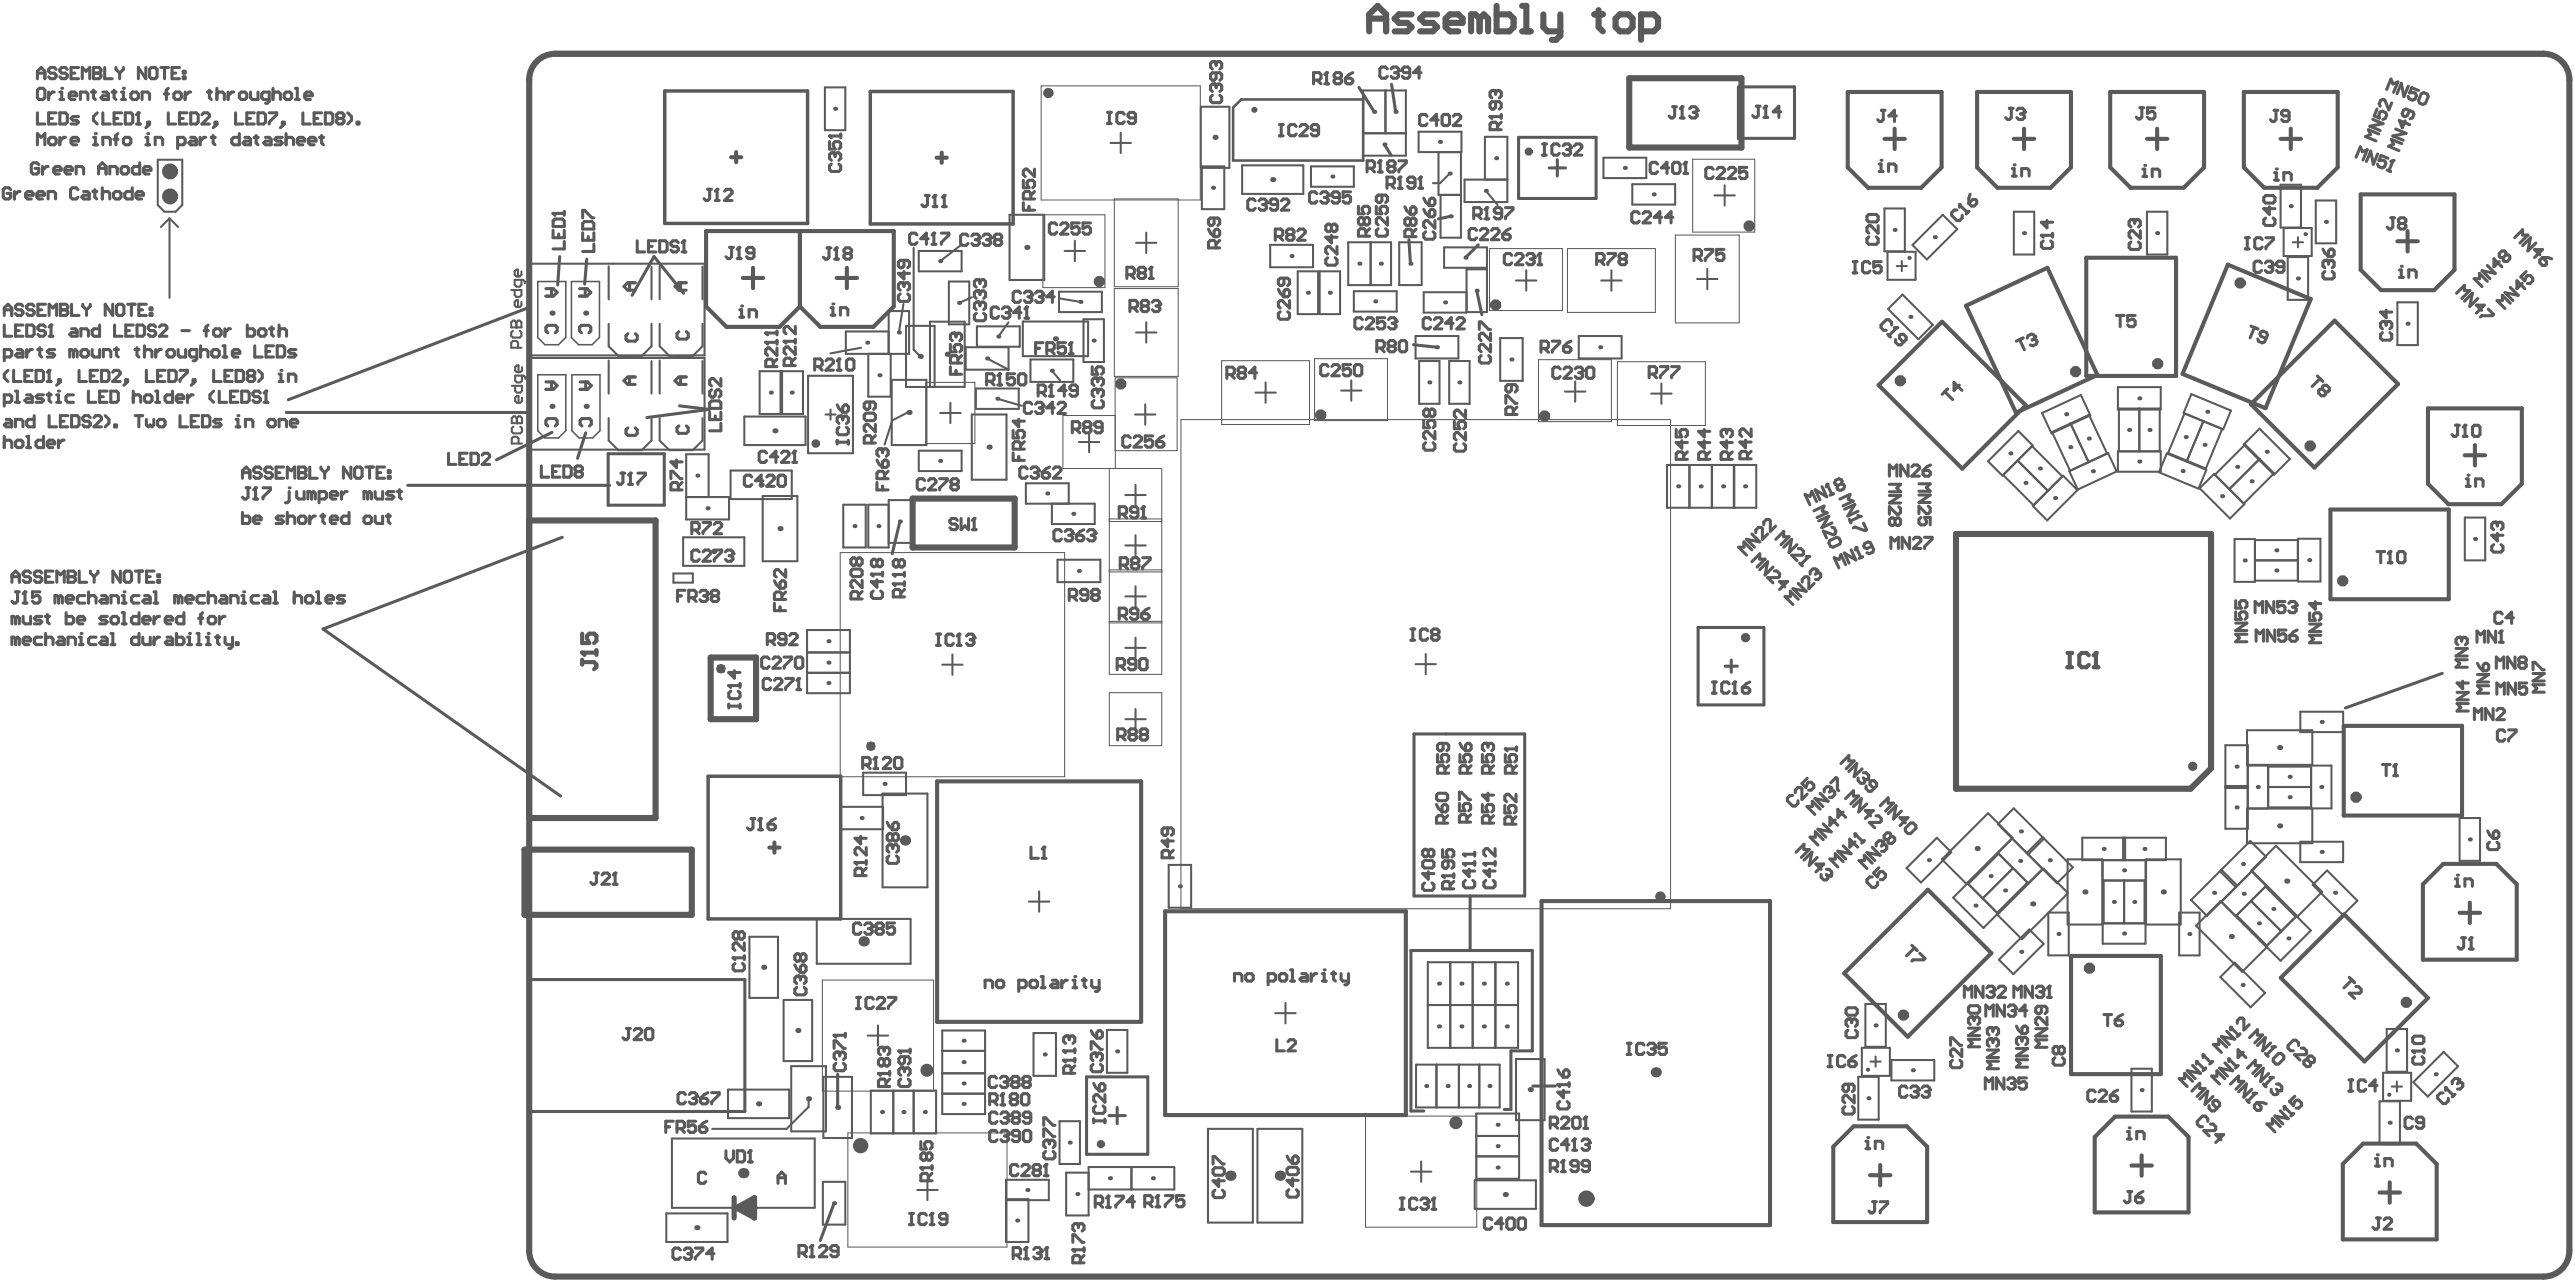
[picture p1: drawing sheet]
<svg xmlns="http://www.w3.org/2000/svg" width="420mm" height="209mm" viewBox="0 0 420 209" stroke-linecap="round" stroke-linejoin="round" font-family="sans-serif">
<g fill="none" stroke="#5a5a5a" stroke-width=".33">
<path d="M134.6 14.3h3.3v6.9h-3.3zM195.9 17.4h4.7v10h-4.7zM222.4 14.7h7v10.7h-7zM226.1 14.7v7M25.7 26h4v7.4l-1 1.1h-1.9l-1.1-1.1zM27.7 35.6l1.4 1.4M27.7 35.6l-1.5 1.4M27.7 35.6v13M164.7 35h5.7v10.7h-5.7zM175.4 39.3v3.3M181.2 23.3h3.3M182.9 21.6v3.4"/>
<path d="M185.4 39.6h3.3M187 37.9v3.4M196.1 27.1h3.7v7h-3.7zM202.7 27h10v4.6h-10zM207.3 39.9h6.9v3.7h-6.9zM213.9 27.1h7v3.4h-7zM220 39.5h7v7h-7zM222.4 21.7h7M223.6 39.5v7M228.3 39.5h3.7v7h-3.7zM231.5 21.5h7v3.3h-7zM234.7 24.8v7h3.7"/>
<path d="M236.5 28.3l-1.5 1.6h-1.2M238.4 24.8v14h-3.3v-7M242.3 29.3v-7h3.7v10.6h-7v-3.6h7M242.5 31.1l1.9 2.3M261.6 25.7h7v3.3h-7zM266.3 30h7v3.4h-7zM279.7 31.9h3.4M281.4 30.2v3.3M307.5 34h3.3v7h-3.3zM312.1 40l4.9-5 2.4 2.4-5 4.9zM328.6 34.5h3.3v7h-3.3zM350.3 34.5h3.3v7h-3.3z"/>
<path d="M372.1 30.1h3.3v7h-3.3zM372.6 37.2h4.6v4.5h-4.6zM374.1 39.5h1.7M374.9 38.7v1.6M377.9 32.7h3.3v7h-3.3zM86.3 43h28.7v14.9h-28.7zM86.3 58.4h28.7v14.9h-28.7zM99.3 43.4v5.4M99.3 52.8v3.7l1.6 1.5h3.8l1.6-1.5v-3.7M99.3 58.8v5.4M106.3 43.5v5.3M106.3 58.9v5.3"/>
<path d="M107.6 52.8v3.7l1.6 1.5h3.8l1.6-1.5v-3.7M107.6 43.4v5.4M107.6 58.8v5.4M114.6 43.5v5.3M114.6 58.9v5.3M140.5 56.7l-5 .9M141.7 57.7v7h3.6v-7M145 54h-7v3.7h10.3v-7h-3.3v7M147.4 49.6l-.7 4.6M147.8 53.1h4.7v10h-4.7zM149.1 40.4v16.6l1.1 1.1M149.9 40.9h7v3.3h-7z"/>
<path d="M151.7 52.5h5.7v10.6h-5.7zM154.8 45.9h3.4v7h-3.4zM156.7 40l-3.3 2.6M157.6 56.6h7v3.7h-7zM158.6 48.5l-2.1 .9M159.4 53.2h7v3.3h-7zM161.1 58.4l3.5 1.9M164.6 52.5l-1.7 2.4M166.9 52.4h10.6v5.7h-10.6zM168.1 58.6h7v3.7h-7zM172.8 47.6h7v3.3h-7zM172.8 48.6l3.5 .6"/>
<path d="M173.7 40.9h3.3M176.8 52.1h3.3v6.9h-3.3zM185.4 54.2h3.3M187 52.5v3.4M211.7 44.2h3.4v7h-3.4zM215.3 44.2h3.4v7h-3.4zM220.9 47.5h7v3.3h-7zM231 54.8h7v3.6h-7zM231.6 58.9h3.3v6.9h-3.3zM235.6 40.3h7v3.4h-7zM236.5 58.9h3.3v6.9h-3.3zM239.3 47.6h-7v3.4h7v-7.1h3.3v7h-3.3"/>
<path d="M244.8 55.1h3.6v7h-3.6zM247.4 45.7h3.3M249 44.1v3.3M257.6 54.8h7v3.6h-7zM261.3 45.7h3.3M262.9 44.1v3.3M276.9 45.5h3.3M278.6 43.8v3.3M308 41.1h4.6v4.5h-4.6zM308.1 50.4l2.3-2.4 5 5-2.4 2.3zM309.5 43.4h1.6M310.3 42.6v1.6"/>
<path d="M373.3 41.9h3.3v7h-3.3zM391.2 49.3h3.3v7h-3.3zM99.3 68.2v3.6l1.6 1.6h3.8l1.6-1.6v-3.6M107.6 68.2v3.6l1.6 1.6h3.8l1.6-1.6v-3.6M119.2 76.7h10v4.7h-10zM121.5 67.9h9.9v4.7h-9.9zM123.9 60.5h7.1v7h-7.1zM127.4 60.5v7M127.6 60.5v7M131.9 61.3h7.3v12.6h-7.3zM134.7 67.6h1.6M135.5 66.8v1.6"/>
<path d="M145.5 61.9h5.7v10.7h-5.7zM148.6 67l-3 1.6-1.3 3.9M149.9 73.5h7v3.3h-7zM153.4 67.3h3.3M155.1 65.7v3.3M158.6 67.6h5.6v10.6h-5.6zM159.2 63.3h7v3.4h-7zM162.7 65l4 1.2M171.6 60.4l1.4 1.6M176 72.1h3.4M177.7 70.4v3.3M185.2 67.6h3.3"/>
<path d="M185.3 79.1v3.3M186.9 65.9v3.3M204.8 64h3.4M206.5 62.4v3.3M218.8 63.7h3.4M220.5 62v3.3M255.4 63.8h3.3M257 62.2v3.3M269.4 64.2h3.4M271.1 62.5v3.3M272 75.8h14.6v7h-14.6zM275.7 75.8v7"/>
<path d="M279.3 75.8v7M282.9 75.8v7M283 75.8v7M324.4 75.2l4.9-4.9 2.4 2.3-5 5zM329.2 75.1l5 4.9-2.4 2.4-4.9-5M331.6 72.7l4.9 5M333.2 67.4l6.3-3 1.6 3.3-6.4 3zM334.8 70.4l6.1-2.8 2.9 6.4-6 2.8zM337.6 76.8l6.4-2.9 1.4 3-6.4 2.9zM337.8 69l3 6.4M345.6 63.1h7v3.7h-7zM345.6 73.6h7v3.3h-7z"/>
<path d="M345.7 73.6v-7h6.7v7M349.1 66.6v7M353.6 73.9l6.4 2.7-1.3 3.1-6.4-2.7zM356.4 67.4l-2.6 6.5 6.1 2.5 2.7-6.5M357.6 64.3l6.4 2.6-1.3 3.1-6.4-2.7zM358.9 79.6l2.4-2.3 4.9 4.9-2.3 2.4zM359.5 68.7l-2.7 6.4M361.4 77.4l4.9-4.9 4.7 4.7-4.9 4.9M366.1 72.5l2.6-2.6 4.9 4.9-2.6 2.6zM368.7 74.8l-5 5M109.9 93.5h3.1v1.5h-3.1zM111.5 87.6h10v4.7h-10z"/>
<path d="M112 81h7v3.7h-7v-10.6h3.6v6.9M124.4 80.9h5.7v10.6h-5.7zM137.6 82.3h3.7v7h-3.7zM145 82.3h-3.3v7h3.3v-7.8h3.7v7h-3.7M171.6 82.1v3.3h7v-3.3h-11.2v-3.3h7v3.3M172.5 91.3h7v3.6h-7zM183.6 97.2h3.3M183.6 88.9h3.3M183.6 80.7h3.3M185.3 87.3v3.3M185.3 95.6v3.3M331.7 82.5l4.9-4.9 2.4 2.3-5 4.9z"/>
<path d="M364.6 87.9h3.3v7h-3.3zM367.9 91.4h7M367.9 88.1h7v6.6h-7M375 87.8h3.6v7h-3.6zM402.2 84.4h3.3v7h-3.3zM131.7 102.7h7v10.3h-7zM131.7 109.7h7M131.7 106.4h7M153.7 108.4h3.4M155.4 106.7v3.3M183.6 117.3h3.3M183.6 105.6h3.3"/>
<path d="M185.3 104v3.3M185.3 115.6v3.3M231 108.3h3.3M232.6 106.6v3.4M366.6 119.1h10.7v5.6h-10.7zM375.3 116.1h7v3.3h-7zM137.1 131.6h7v3.6h-7zM140.8 126h7v3.6h-7zM144 129.4h7.3v15.3h-7.3zM326 134.4l2.6-2.6 9.6 9.6-2.6 2.6zM326.1 139.2l-4.9 4.9M328.3 136.7l-2.3 2.4 4.9 4.9 2.4-2.3"/>
<path d="M333.3 136.5l-2.6 2.6M333.5 136.7l-2.6 2.6M339.8 136.6h13.6v3.6h-13.6zM346.4 136.6v3.6M346.8 136.6v3.6M363.1 121.5h3.7v13.6h-3.7zM363.1 128.2h3.7M363.1 128.5h3.7M366.6 131.8h10.7v5.7h-10.7zM366.7 124.8h3.4v7h-3.4zM370.1 128.3h7M375.3 137.2h7v3.4h-7z"/>
<path d="M377.1 125h-7v6.6h7M377.1 124.8h3.3v7h-3.3zM401.3 133.4h3.4v7h-3.4zM122.3 152.7h4.6v10h-4.6zM133.3 149.8h15.3v7.3h-15.3zM167.9 147h3.3M169.6 145.3v3.4M190.7 141h3.7v7h-3.7zM233 156.9h11v14h-11zM236.6 156.9v14M240.3 156.9v14M244 156.9h3.7v14h-3.7z"/>
<path d="M311.1 141.5l4.9-4.9 2.4 2.4-5 4.9zM316.9 140.1l7.5-7.5 4 4-7.5 7.5zM318.7 146.4l2.3-2.4 5 5-2.4 2.3zM325.9 149.2l7.5-7.6 4 4-7.5 7.5zM326.2 156.5l4.9-4.9 2.4 2.3-5 4.9zM328.5 141.6l-5 4.9M330.8 143.9l-4.9 4.9M334.2 148.8h3.3v7h-3.3zM337.4 140.1h5.6v10.7h-5.6zM343.1 150.6h7v3.3h-7zM343.1 140.2v3.4h7v-3.4M343.3 143.6v7"/>
<path d="M346.6 143.6v7M349.9 143.6v7M350.2 140.1h5.6v10.6h-5.6zM355.6 148.8h3.3v7h-3.3zM357.5 146.8l9.7-9.7 2.6 2.6-9.7 9.6zM358.3 150.9l4-4 7.6 7.6-4 4zM362.2 142.1l2.6 2.5M362.3 159.3l2.3-2.3 5 4.9-2.4 2.3zM362.5 141.8l2.6 2.6M362.5 147l4.9-4.9 2.4 2.3-5 5zM364.9 149.3l5 4.9M367.3 146.9l4.9 4.9"/>
<path d="M367.4 141.9l4-4 7.5 7.5-4 4zM369.6 144.6l5 4.9M369.8 154.3l4.9-4.9 2.4 2.3-5 5zM377.4 144.3l2.3-2.4 5 5-2.4 2.3zM118.8 177.7h10v4.6h-10zM127.9 163h4.6v10h-4.6zM129.1 173.8h5.7v10.7h-5.7zM131.9 179.2v1.3l-3.5 3.6h-12.2M134.4 175.6h4.6v10h-4.6zM141.6 168.9h3.3M142.1 177.8h10.6v7h-10.6zM143.3 167.2v3.3"/>
<path d="M145.8 177.8v7M149.1 177.8v7M153.7 168h7v13.7h-7zM153.7 178.3h7M153.7 171.4h7M153.7 175h7M168.6 168.4h3.7v7h-3.7zM180.6 167.9h3.4v7h-3.4zM208.1 165.2h3.3M209.8 163.5v3.4M231.1 173.6h13.6v7h-13.6zM233 163.9h11"/>
<path d="M234.4 173.6v7M238 173.6v7M241.4 173.6v7M244 163.9h3.7M247.4 172.7h4.6v9.9h-4.6zM303.2 175.6h3.3v7h-3.3zM303.8 170.9h4.6v4.5h-4.6zM304.4 163.7h3.3v7h-3.3zM305.2 173.1h1.7M306 172.3v1.6M308.6 172.8h7v3.4h-7zM347.8 174.3h3.3v6.9h-3.3z"/>
<path d="M388.3 179.6h3.3v7h-3.3zM388.8 174.9h4.6v4.6h-4.6zM389.4 167.8h3.4v7h-3.4zM390.3 177.2h1.6M391.1 176.3v1.7M393.8 176.5l4.9-5 2.4 2.4-5 4.9zM108.7 197.9h10v4.6h-10zM109.6 185.6h23.3v11.3h-23.3zM134.3 192.7h3.6v7h-3.6zM149.7 194h3.3M151.3 192.4v3.3M164.1 195.5h3.7v7h-3.7v-10.1h7v3.3h-7"/>
<path d="M172.9 182.8h3.3v7h-3.3zM177.6 191.2h-3.6v7h3.6v-7.9h14v3.6h-14M184.6 190.3v3.6M197.1 184.1h7.3v15.2h-7.3zM205.2 184.1h7.3v15.2h-7.3zM230.2 191h3.4M231.9 189.4v3.3M240.6 192.5h10v4.6h-10zM240.9 181.6h7v10.6h-7zM240.9 185.2h7M240.9 188.5h7"/>
</g>
<path d="M87.7 45.9h4.6v9.1l-1.2 1.2h-2.2l-1.2-1.2zM93.2 45.9h4.6v9.1l-1.2 1.2h-2.2l-1.2-1.2zM87.7 61.1h4.6v9.1l-1.2 1.2h-2.2l-1.2-1.2zM93.3 61.1h4.6v9.1l-1.2 1.2h-2.2l-1.2-1.2z" fill="none" stroke="#5a5a5a" stroke-width=".25"/>
<g fill="none" stroke="#5a5a5a" stroke-width=".5">
<path d="M221.7 14.3l2.5 3.9M227.1 13.8l.6 4.4M283.7 14.2h9.1v8.4h-9.1zM225.9 23.6l1.1 1.7M229.9 39.1l.2 3.9M236.7 35.3l-2 .4M241.2 39.9l-2.1 2.1M247.8 22.4h12.6v10h-12.6zM252.8 27.4h2.6M254.1 26v2.7M86.1 50.2l-39.1 15M91.3 41.8l-.3 4.7"/>
<path d="M95.7 42.2l-.3 4.1M111.5 47.8l-4.8-6-3.6 6.3M120.7 51.7h.6M120.7 50.5h.3v1.2M230.6 56.2l3.9 .4M241 47.4l.8 3.9M46.7 67.3h39.5M66.5 79.1h33M89.1 62.3h1.2l.6 .6-.6 .6h-1.2M90 62.3v1.2M90.1 70.5l-9.1 4.5M94.7 62.3h1.2l.6 .6-.6 .6h-1.2"/>
<path d="M95.6 70.6l-1.4 4.1M95.6 62.3v1.2M99.2 74h9.2v8.4h-9.2zM102.4 69.8l-.3 .3v.6l.3 .3h1.3l.3-.3v-.6l-.3-.3M110.9 66.2l4.8 .6-10.1 1.3M91.7 87.6l-39 15 38.8 27.2M146.8 85l-1.2 5.3M230.7 119.7h18.1v26.4h-18.1zM277.1 102.3h10.7v12.6h-10.7zM281.5 108.6h2M282.5 107.6v2M398.5 109.8l-15.8 5.6"/>
<path d="M86.2 159.7h35.3v21.5h-35.3zM239.9 146.1v8.9M136.7 175.2v5.4M177.3 175.6h10v12.6h-10zM250.1 177.1h3.7M115.2 191.4l-.3-.3h-.6l-.3 .3v1.2l.3 .3h.6l.3-.3M136.1 196.2l-2.2 6.1M181 181.9h2.6M182.3 180.6v2.6M245.5 180.9h1v-9.5h3.5v-16.4h-19.8v26.2h2.1"/>
</g>
<path d="M119.8 195.3v3.3M120.1 196.9h3M120.1 196.9l3-1.6v3.3zM121.5 197.6h1.6M121.8 196.3h1.3" fill="none" stroke="#5a5a5a" stroke-width=".85"/>
<g fill="none" stroke="#5a5a5a" stroke-width=".67">
<path d="M301.5 15h15.3v12.3l-3.3 3.3h-8.7l-3.3-3.3zM322.6 15h15.3v12.3l-3.3 3.3h-8.7l-3.3-3.3zM344.3 15h15.3v12.3l-3.3 3.3h-8.6l-3.4-3.3zM366.1 15h15.3v12.3l-3.3 3.3h-8.6l-3.4-3.3zM115.2 37.7h30.6v12.3l-3.3 3.3h-8.6l-3.4-3.3-3.3 3.3h-8.7l-3.3-3.3zM119.3 25.6h1.7M120.1 24.8v1.7M130.5 37.7v12.3M152.8 25.7h1.7M153.7 24.9v1.6M307.5 22.6h3.3M309.1 21v3.3"/>
<path d="M328.6 22.6h3.3M330.3 21v3.3M350.3 22.6h3.3M352 21v3.3M372.1 22.6h3.3M373.8 21v3.3M385.2 31.7h15.3v12.3l-3.3 3.3h-8.7l-3.3-3.3zM391.2 39.3h3.3M392.8 37.7v3.3M121.2 45.3h3.3M122.9 43.7v3.3M136.5 45.3h3.3"/>
<path d="M138.2 43.7v3.3M320.8 49.8l13.3-6.1 8.1 17.4-13.2 6.2zM340.4 42h14.7v19.3h-14.7zM363.5 43.2l13.5 5.6-7.3 17.8-13.6-5.6zM306.5 62.8l10.4-10.3 13.6 13.6-10.3 10.3zM367.3 65.9l13.6-13.6 10.4 10.3-13.7 13.6zM396.2 66.6h15.3v12.3l-3.3 3.3h-8.7l-3.3-3.3zM402.2 74.2h3.3M403.8 72.6v3.3M380.3 83.1h19.3v14.6h-19.3zM382.4 118.4h19.3v14.6h-19.3zM125.5 138.2h1.7"/>
<path d="M126.4 137.4v1.6M152.9 127.4h33.3v39.2h-33.3zM190.1 148.6h39.3v33.2h-39.3zM251.5 146.9h37.3v52.9h-37.3zM300.9 158.7l13.7-13.6 10.3 10.3-13.6 13.6zM337.9 155.9h14.7v19.2h-14.7zM372.2 159.4l10.3-10.3 13.7 13.6-10.4 10.4zM395.3 144.2l3.4-3.3h8.6l3.4 3.3v12.3h-15.4zM401.3 148.8h3.4M403 147.2v3.3M299.1 187l3.4-3.4h8.6l3.3 3.4v12.3h-15.3zM305.1 191.6h3.4"/>
<path d="M306.8 190v3.3M341.8 185.4l3.3-3.3h8.7l3.3 3.3v12.3h-15.3zM347.8 190h3.3M349.4 188.4v3.3M382.3 189.8l3.3-3.3h8.7l3.3 3.3v12.3h-15.3zM388.3 194.4h3.3M389.9 192.8v3.3"/>
</g>
<path d="M201.2 17.5l1.3-1.3h19.9v10h-21.2z" fill="none" stroke="#5a5a5a" stroke-width=".42"/>
<path d="M86.3 13v190.9M90.6 8.8h324.4M265.8 12.8h18.4v11.3h-18.4zM419.2 13v190.9M86.3 84.9h20.7v48.5h-20.7zM148.9 81.3h16.7v8h-16.7zM319.2 87.1h41.6v38.2l-3.4 3.3h-38.2zM116 107.2h7.4v10.1h-7.4zM85.6 138.5h27.3v10.7h-27.3zM90.6 208.2h324.4" fill="none" stroke="#5a5a5a" stroke-width="1"/>
<g fill="none" stroke="#5a5a5a" stroke-width=".17">
<path d="M169.9 14h26v18.6h-26zM170.2 35h10.1v11.9h-10.1zM181.8 32.4h10.4v14.4h-10.4zM273.4 38.3h10.4v14.3h-10.4zM276.2 26h10.1v11.8h-10.1zM181.8 47h10.4v14.4h-10.4zM199.3 58.8h14.4v10.4h-14.4zM214.5 58.5h11.9v10.1h-11.9zM243 40.5h11.9v10.1h-11.9zM251 58.6h11.9v10.1h-11.9zM255.8 40.5h14.3v10.4h-14.3zM263.9 59h14.4v10.4h-14.4z"/>
<path d="M151.1 62.4h8v9.9h-8zM182 73.5h10.1v-11.9h-10.1v14.8M182 67.8h-8.6v8.6h16.2v33.6h-8.6v-33.6M192.7 68.4h79.9v79.8h-79.9zM137.1 90.1h36.6v36.6h-36.6zM181 93.3h8.6M181 92.9h8.6M181 84.6h8.6M181 85h8.6M181 112.9h8.6v8.7h-8.6zM181 101.3h8.6M181 101.6h8.6"/>
<path d="M134.2 159.8h18.1v18.1h-18.1zM138.3 184.7h26v18.6h-26zM222.8 182h18.2v18.1h-18.2z"/>
</g>
<path d="M108.5 14.8h23.3v21.6h-23.3zM142 14.9h23.3v21.6h-23.3zM115.5 126.6h21.7v23.2h-21.7z" fill="none" stroke="#5a5a5a" stroke-width=".57"/>
<circle cx="121" cy="49.9" r=".25" fill="#5a5a5a"/>
<path d="M122.2 51.7v-1.2h.9l.3 .3v.9M135.6 51.4h.6M135.6 50.2h.3v1.2M126.9 192.9v-1.2l.7-.6 .6 .6v1.2M126.9 192h1.3" fill="none" stroke="#5a5a5a" stroke-width=".5"/>
<circle cx="135.9" cy="49.6" r=".25" fill="#5a5a5a"/>
<path d="M137.1 51.4v-1.2h.9l.3 .3v.9M304.5 187.3h.6M304.5 186.1h.3v1.2" fill="none" stroke="#5a5a5a" stroke-width=".5"/>
<circle cx="304.8" cy="185.5" r=".25" fill="#5a5a5a"/>
<path d="M391.5 45.2h.6M391.5 44h.3v1.2M306 187.3v-1.2h.9l.3 .3v.9" fill="none" stroke="#5a5a5a" stroke-width=".5"/>
<circle cx="391.8" cy="43.4" r=".25" fill="#5a5a5a"/>
<g fill="none" stroke="#5a5a5a" stroke-width=".5">
<path d="M89.1 47.1h1.2l.6 .6-.6 .6h-1.2M89.4 54.3l-.3-.3v-.6l.3-.4h1.2l.3 .4v.6l-.3 .3M90 47.1v1.2M94.6 47.1h1.2l.6 .6-.6 .6h-1.2M94.9 54.3l-.3-.3v-.6l.3-.4h1.2l.3 .4v.6l-.3 .3M95.5 47.1v1.2M102.4 54.4l-.3 .3v.6l.3 .3h1.3l.3-.3v-.6l-.3-.3M102.7 46.1v1.2M103.6 46.1h-1.2l-.6 .6 .6 .6h1.2M393 45.2v-1.2h.9l.4 .3v.9M89.4 69.5l-.3-.3v-.6l.3-.3h1.2l.3 .3v.6l-.3 .3M95 69.5l-.3-.3v-.6l.3-.3h1.2l.3 .3v.6l-.3 .3"/>
<path d="M102.7 61.5v1.2M103.6 61.5h-1.2l-.6 .6 .6 .6h1.2M119.6 156.2h1.9M119.9 157.1l-.3 .3v.6l.3 .3h1.2l.4-.3v-.6l-.4-.3M121.5 155.9v.6"/>
</g>
<circle cx="119.6" cy="156.2" r=".25" fill="#5a5a5a"/>
<g fill="none" stroke="#5a5a5a" stroke-width=".5">
<path d="M126.4 98.4v1.2h1.8M126.4 94.7l.3 .6 .6 .6M127.3 95l.3-.3h.3l.3 .3v.6l-.3 .3h-.6zM127.3 99v.6M127.6 97.7v-.9l-.3-.3h-.6l-.3 .3v.9h1.8M128.2 92.9v1.2l-1.2-1.2h-.3l-.3 .3v.6l.3 .3M128.2 96.5l-.6 .6M142.2 93.6h1.8M142.5 96.4l-.3 .3v.6l.3 .3h1.2l.3-.3v-.6l-.3-.3M143.1 94.5v1.3l-.9-1h1.8M144 93.3v.6M119.6 156.2l.3 .3"/>
<path d="M120.5 152.2l.3-.3h.3l.4 .3v.6l-.4 .3h-.3l-.3-.3M120.5 152.2l-.3-.3h-.3l-.3 .3v.6l.3 .3h.3l.3-.3M120.5 152.2v.6M121.5 153.7v1.3l-1.3-1.3h-.3l-.3 .3v.7l.3 .3"/>
</g>
<circle cx="142.2" cy="93.6" r=".25" fill="#5a5a5a"/>
<path d="M146.9 47.9l-.3 .3v.6l.3 .3h1.2l.3-.3v-.6l-.3-.3M147.2 46.1h-.3l-.3 .3v.6l.3 .3M141 67.7l.3-.3h1.2l.3 .3v.6l-.3 .3h-1.2l-.3-.3zM141.9 65.5v1l-.3 .3h-.3l-.3-.3v-.7l.3-.3h1.2l.3 .3v.7l-.3 .3M142.2 72.2v-.9l-.3-.3h-.6l-.3 .3v.9h1.8M142.8 69.2v1.2l-1.2-1.2h-.3l-.3 .3v.6l.3 .3M142.8 71l-.6 .6M142.2 93.6l.3 .3M143.1 91.5l-.3-.3h-.3l-.3 .3v.6l.3 .3h.3l.3-.3M143.1 91.5l.3-.3h.3l.3 .3v.6l-.3 .3h-.3l-.3-.3M143.1 91.5v.6" fill="none" stroke="#5a5a5a" stroke-width=".5"/>
<circle cx="147.2" cy="46.1" r=".25" fill="#5a5a5a"/>
<path d="M147.2 46.1l.3 .3M147.5 42.4v1l-.3 .3h-.3l-.3-.3v-.7l.3-.3h1.2l.3 .3v.7l-.3 .3M147.5 44.3v1.2l-.9-.9h1.8M147.5 46.4v.3M147.5 46.4l.3-.3h.3l.3 .3v.6l-.3 .3M175 203.8h1.9M176.3 205.9v-.9l-.3-.3h-.6l-.4 .3v.9h1.9M176.9 204.7l-.6 .6M176.9 203.5v.6" fill="none" stroke="#5a5a5a" stroke-width=".5"/>
<circle cx="175" cy="203.8" r=".25" fill="#5a5a5a"/>
<path d="M175.7 199.5h-.3l-.4 .3v.6l.4 .3M175 203.8l.4 .3M175 202.6v-1.3h.4l1.2 1.3h.3" fill="none" stroke="#5a5a5a" stroke-width=".5"/>
<circle cx="175.7" cy="199.5" r=".25" fill="#5a5a5a"/>
<g fill="none" stroke="#5a5a5a" stroke-width=".5">
<path d="M217.2 36.9l-.3-.4h-.3l-.3 .4v.6l.3 .3h.3l.3-.3M217.2 36.9l.3-.4h.4l.3 .4v.6l-.3 .3h-.4l-.3-.3M217.2 38.4v1.2l-.9-.9h1.9M217.2 36.9v.6M216.6 42l-.3 .3v.6l.3 .3h1.3l.3-.3v-.6l-.3-.3M218.2 40.2v1.2l-1.3-1.2h-.3l-.3 .3v.6l.3 .3M237.3 68.7v1.2h.9l-.3-.6v-.3l.3-.3h.6l.3 .3v.6l-.3 .3M237.6 72.3l-.3 .4v.6l.3 .3h1.2l.3-.3v-.6l-.3-.4M239.1 66.9v1.2l-1.2-1.2h-.3l-.3 .3v.6l.3 .3M239.1 70.5v1.2l-1.2-1.2h-.3l-.3 .3v.6l.3 .3M234.6 123v1.2h.9l-.3-.6v-.3l.3-.3h.6l.3 .3v.6l-.3 .3M235.5 121.2v.9l-.3 .3h-.3l-.3-.3v-.6l.3-.3h1.2l.3 .3v.6l-.3 .3"/>
<path d="M235.8 126.1v-.9l-.3-.3h-.6l-.3 .3v.9h1.8M236.4 124.9l-.6 .6M241.9 123v1.2h.9l-.3-.6v-.3l.3-.3h.6l.3 .3v.6l-.3 .3M242.5 121.2h-.3l-.3 .3v.6l.3 .3M243.1 126.1v-.9l-.3-.3h-.6l-.3 .3v.9h1.8M243.7 124.9l-.6 .6M175.7 199.5l.3 .3M176 199.8v.3M176 199.8l.3-.3h.3l.3 .3v.6l-.3 .3"/>
</g>
<circle cx="242.5" cy="121.2" r=".25" fill="#5a5a5a"/>
<path d="M243.1 19h1.9M245 19.9l-.7 .6M245 18.7v.6M244.3 21.1v-.9l-.3-.3h-.6l-.3 .3v.9h1.9M242.5 121.2l.3 .3M242.8 121.5v.3M242.8 121.5l.3-.3h.3l.3 .3v.6l-.3 .3" fill="none" stroke="#5a5a5a" stroke-width=".5"/>
<circle cx="243.1" cy="19" r=".25" fill="#5a5a5a"/>
<path d="M243.1 19l.3 .3M243.7 14.8h-.3l-.3 .3v.6l.3 .3M244 16.6v.9l-.3 .3h-.3l-.3-.3v-.6l.3-.3h1.2l.4 .3v.6l-.4 .3" fill="none" stroke="#5a5a5a" stroke-width=".5"/>
<circle cx="243.7" cy="14.8" r=".25" fill="#5a5a5a"/>
<g fill="none" stroke="#5a5a5a" stroke-width=".5">
<path d="M243.7 14.8l.3 .3M244 15.1v.3M244 15.1l.3-.3h.3l.4 .3v.6l-.4 .3M349.6 28.8h.7M349.6 27.6h.4v1.2M278.1 71.9v1.2l-.9-.9h1.8M278.1 70v1.2l-.9-.9h1.8M278.4 74.9v-.9l-.3-.3h-.6l-.3 .3v.9h1.8M279 73.7l-.6 .6M284.8 71.8v1.2l-.9-.9h1.8M285.1 74.8v-.9l-.3-.3h-.6l-.3 .3v.9h1.8M285.7 69.9v1.3l-1.2-1.3h-.3l-.3 .3v.7l.3 .3"/>
<path d="M285.7 73.6l-.6 .6"/>
</g>
<circle cx="350" cy="27" r=".25" fill="#5a5a5a"/>
<path d="M351.2 28.8v-1.2h.9l.3 .3v.9M371.1 29.4h.6M371.1 28.2h.3v1.2" fill="none" stroke="#5a5a5a" stroke-width=".5"/>
<circle cx="371.4" cy="27.5" r=".25" fill="#5a5a5a"/>
<path d="M372.6 29.4v-1.2h1l.3 .3v.9M379.3 44.3l-.3 .3v.6l.3 .3h1.3l.3-.3v-.6l-.3-.3M379.6 42.4h-.3l-.3 .3v.7l.3 .3" fill="none" stroke="#5a5a5a" stroke-width=".5"/>
<circle cx="379.6" cy="42.4" r=".25" fill="#5a5a5a"/>
<g fill="none" stroke="#5a5a5a" stroke-width=".5">
<path d="M95.1 36.4l.3-.3h1.2l.3 .3v.9h-1.8zM95.1 38v1.2h1.8v-1.2M95.1 35.5v-1.2h.3l1.2 1.2h.3M96 38.6v.6M96.9 39.8v1.2h-1.8M127.9 55.7h1.9M129.2 59.6v-.9l-.3-.3h-.7l-.3 .3v.9h1.9M129.8 56.6v1.2l-1.2-1.2h-.4l-.3 .3v.6l.3 .3M129.8 58.4l-.6 .6M129.8 55.3v.7M379 40.6l.3 .6 .6 .6M379.6 42.4l.3 .3"/>
<path d="M379.9 40.9l.3-.3h.4l.3 .3v.6l-.3 .3h-.7zM379.9 42.7v.4M379.9 42.7l.3-.3h.4l.3 .3v.7l-.3 .3"/>
</g>
<circle cx="127.9" cy="55.7" r=".25" fill="#5a5a5a"/>
<path d="M135.7 26.7l-.4 .3v.7l.4 .3h1.2l.3-.3v-.7l-.3-.3M136 24.9h-.3l-.4 .3v.6l.4 .3M127.9 55.7l.3 .3M129.8 53.2v1.2l-1.2-1.2h-.4l-.3 .3v.6l.3 .3" fill="none" stroke="#5a5a5a" stroke-width=".5"/>
<circle cx="136" cy="24.9" r=".25" fill="#5a5a5a"/>
<path d="M135.3 23.1v1.2h1l-.3-.6v-.3l.3-.3h.6l.3 .3v.6l-.3 .3M135.3 22.2h1.9M136 24.9l.3 .3M136.3 25.2v.3M136.3 25.2l.3-.3h.3l.3 .3v.6l-.3 .3M137.2 21.9v.6" fill="none" stroke="#5a5a5a" stroke-width=".5"/>
<circle cx="135.3" cy="22.2" r=".25" fill="#5a5a5a"/>
<path d="M135.3 22.2l.4 .3M139.5 140.6h1.8M140.7 142.8v-.9l-.3-.3h-.6l-.3 .3v.9h1.8M141.3 141.6l-.6 .6M141.3 140.3v.6" fill="none" stroke="#5a5a5a" stroke-width=".5"/>
<circle cx="139.5" cy="140.6" r=".25" fill="#5a5a5a"/>
<path d="M140.4 136.4v1.2l-.9-.9h1.8M141.3 138.2v1.2l-1.2-1.2h-.3l-.3 .3v.6l.3 .3M139.5 140.6l.3 .3M147 175.9l-.3 .4v.6l.3 .3h1.2l.3-.3v-.6l-.3-.4M147.3 174.1h-.3l-.3 .3v.6l.3 .3" fill="none" stroke="#5a5a5a" stroke-width=".5"/>
<circle cx="147.3" cy="174.1" r=".25" fill="#5a5a5a"/>
<path d="M146.7 171.4h1.8M147.3 174.1l.3 .3M147.6 172.3v.9l-.3 .3h-.3l-.3-.3v-.6l.3-.3h1.2l.3 .3v.6l-.3 .3M147.6 174.4v.3M147.6 174.4l.3-.3h.3l.3 .3v.6l-.3 .3M148.5 171.1v.6" fill="none" stroke="#5a5a5a" stroke-width=".5"/>
<circle cx="146.7" cy="171.4" r=".25" fill="#5a5a5a"/>
<path d="M155.1 56.2v1.2h.9l-.3-.6v-.3l.3-.3h.6l.3 .3v.6l-.3 .3M155.1 59.8v1.2h1.8M155.7 54.3h-.3l-.3 .3v.6l.3 .3M156.3 59.2v-.9l-.3-.3h-.6l-.3 .3v.9h1.8M156.9 58l-.6 .6M156 60.4v.6M146.7 171.4l.3 .3" fill="none" stroke="#5a5a5a" stroke-width=".5"/>
<circle cx="155.7" cy="54.3" r=".25" fill="#5a5a5a"/>
<g fill="none" stroke="#5a5a5a" stroke-width=".5">
<path d="M167 29.4v1.2h.9l-.3-.6v-.3l.3-.3h.6l.3 .3v.6l-.3 .3M167 33.1v1.2h1.8M167.9 33.7v.6M168.2 32.4v-.9l-.3-.3h-.6l-.3 .3v.9h1.8M168.8 27.6v1.2l-1.2-1.2h-.3l-.3 .3v.6l.3 .3M168.8 31.2l-.6 .6M155.7 54.3l.3 .3M156 54.6v.3M156 54.6l.3-.3h.3l.3 .3v.6l-.3 .3M173.5 172.9h1.9M174.8 175v-.9l-.3-.3h-.6l-.4 .3v.9h1.9M175.4 173.8l-.6 .6"/>
<path d="M175.4 172.6v.6"/>
</g>
<circle cx="173.5" cy="172.9" r=".25" fill="#5a5a5a"/>
<path d="M173.5 172.9l.4 .3M173.5 171.4h1.9M175.4 171v.7" fill="none" stroke="#5a5a5a" stroke-width=".5"/>
<circle cx="173.5" cy="171.4" r=".25" fill="#5a5a5a"/>
<path d="M173.5 171.4l.4 .3M174.2 168.9h-.3l-.4 .3v.6l.4 .3" fill="none" stroke="#5a5a5a" stroke-width=".5"/>
<circle cx="174.2" cy="168.9" r=".25" fill="#5a5a5a"/>
<g fill="none" stroke="#5a5a5a" stroke-width=".5">
<path d="M221.7 33.6v1.3h.9l-.3-.7v-.3l.3-.3h.6l.3 .3v.7l-.3 .3M222.6 35.8l-.3-.3h-.3l-.3 .3v.6l.3 .3h.3l.3-.3M222.6 35.8l.3-.3h.3l.3 .3v.6l-.3 .3h-.3l-.3-.3M222.6 35.8v.6M222.9 38.5v-.9l-.3-.3h-.6l-.3 .3v.9h1.8M223.5 37.3l-.6 .6M229.2 33.7l.3 .6 .6 .6M230.1 35.9l-.3-.4h-.3l-.3 .4v.6l.3 .3h.3l.3-.3M230.1 35.9l.3-.4h.4l.3 .4v.6l-.3 .3h-.4l-.3-.3M230.1 34l.3-.3h.4l.3 .3v.6l-.3 .3h-.7zM230.1 35.9v.6M230.4 38.6v-.9l-.3-.3h-.6l-.3 .3v.9h1.9"/>
<path d="M231.1 37.4l-.7 .6M208.6 47.2l.3 .6 .6 .6M208.9 50.8l-.3 .3v.6l.3 .4h1.2l.3-.4v-.6l-.3-.3M209.5 45.4v.9l-.3 .3h-.3l-.3-.3v-.6l.3-.3h1.2l.3 .3v.6l-.3 .3M209.5 47.5l.3-.3h.3l.3 .3v.6l-.3 .3h-.6zM210.4 49v1.2l-1.2-1.2h-.3l-.3 .3v.6l.3 .3M190.5 135v.9l-.3 .3h-.3l-.3-.3v-.6l.3-.3h1.2l.3 .3v.6l-.3 .3M190.5 136.8v1.2l-.9-.9h1.8M190.8 139.9v-1l-.3-.3h-.6l-.3 .3v1h1.8M191.4 138.6l-.6 .7M234.4 129.6l.3-.3h1.2l.3 .3v.7l-.3 .3h-1.2l-.3-.3zM234.4 131.2l.3 .6 .6 .6"/>
<path d="M235.3 131.5l.3-.3h.3l.3 .3v.6l-.3 .3h-.6zM235.6 134.2v-.9l-.3-.3h-.6l-.3 .3v.9h1.8M236.2 133l-.6 .6M235.4 142.8h1.8M236.6 144.9v-.9l-.3-.3h-.6l-.3 .3v.9h1.8M237.2 143.7l-.6 .6M237.2 142.5v.6M174.2 168.9l.3 .3M174.5 169.2v.3M174.5 169.2l.3-.3h.3l.3 .3v.6l-.3 .3M210 190.6l.3-.3h1.2l.3 .3v.6l-.3 .3h-1.2l-.3-.3zM210 188.5l.3 .6 .6 .6"/>
<path d="M210.3 194l-.3 .3v.6l.3 .3h1.2l.3-.3v-.6l-.3-.3M210.9 192.1v1.3l-.9-.9h1.8M211.2 188.5h.3l.3 .3v.6l-.3 .3h-.6v-.9z"/>
</g>
<circle cx="235.4" cy="142.8" r=".25" fill="#5a5a5a"/>
<path d="M235.4 138.5v1.3h.9l-.3-.7v-.3l.3-.3h.6l.3 .3v.7l-.3 .3M241.9 131.2v1.2h.9l-.3-.6v-.3l.3-.3h.6l.3 .3v.6l-.3 .3M242.8 129.3v1.3l-.9-1h1.8M243.1 134.2v-.9l-.3-.3h-.6l-.3 .3v.9h1.8M243.7 133l-.6 .6M235.4 142.8l.3 .3M236.3 140.4v.9l-.3 .3h-.3l-.3-.3v-.6l.3-.3h1.2l.3 .3v.6l-.3 .3M242.1 140.8h1.9M242.4 143.5l-.3 .4v.6l.3 .3h1.2l.4-.3v-.6l-.4-.4M243 141.7v1.2l-.9-.9h1.9M244 140.5v.6" fill="none" stroke="#5a5a5a" stroke-width=".5"/>
<circle cx="242.1" cy="140.8" r=".25" fill="#5a5a5a"/>
<g fill="none" stroke="#5a5a5a" stroke-width=".5">
<path d="M304.6 35.3l.3-.3h1.3l.3 .3v.6l-.3 .3h-1.3l-.3-.3zM304.9 38.6l-.3 .3v.6l.3 .3h1.3l.3-.3v-.6l-.3-.3M306.5 36.8v1.2l-1.3-1.2h-.3l-.3 .3v.6l.3 .3M241.4 53.7v-1.2h.3l1.2 1.2h.3M241.7 58l-.3 .3v.6l.3 .3h1.2l.3-.3v-.6l-.3-.3M243.2 54.3v1.2l-1.2-1.2h-.3l-.3 .3v.6l.3 .3M243.2 56.2v1.2l-1.2-1.2h-.3l-.3 .3v.6l.3 .3M244 138.4v1.2l-1.3-1.2h-.3l-.3 .3v.6l.3 .3M242.1 140.8l.3 .3M318.3 170.4v-1.2h.3l1.2 1.2h.3M318.6 172.9l-.3 .3v.6l.3 .3h1.2l.3-.3v-.6l-.3-.3M320.1 171v1.3l-1.2-1.3h-.3l-.3 .4v.6l.3 .3"/>
<path d="M324.3 171.2h1.8l-1.8 1.2h1.8M324.9 169.4h-.3l-.3 .3v.6l.3 .3M326.1 173h-1.8l.6 .6-.6 .7h1.8"/>
</g>
<circle cx="324.9" cy="169.4" r=".25" fill="#5a5a5a"/>
<path d="M324.9 169.4l.3 .3M324.9 167.6h-.3l-.3 .3v.6l.3 .3M325.2 169.7v.3M325.2 169.7l.3-.3h.3l.3 .3v.6l-.3 .3" fill="none" stroke="#5a5a5a" stroke-width=".5"/>
<circle cx="324.9" cy="167.6" r=".25" fill="#5a5a5a"/>
<path d="M324.9 167.6l.3 .3M325.2 167.9v.3M325.2 167.9l.3-.3h.3l.3 .3v.6l-.3 .3M329 171h1.8l-1.8 1.2h1.8M329.6 169.1h-.3l-.3 .3v.6l.3 .4M330.8 172.8h-1.8l.6 .6-.6 .6h1.8M332.2 167.7h1.8l-1.8 1.2h1.8M333.1 164.1v.9l-.3 .3h-.3l-.3-.3v-.6l.3-.3h1.2l.3 .3v.6l-.3 .3M334 169.6h-1.8l.6 .6-.6 .6h1.8M334 165.9v1.2l-1.2-1.2h-.3l-.3 .3v.6l.3 .3" fill="none" stroke="#5a5a5a" stroke-width=".5"/>
<circle cx="329.6" cy="169.1" r=".25" fill="#5a5a5a"/>
<g fill="none" stroke="#5a5a5a" stroke-width=".5">
<path d="M406.9 88.8l-.3 .3v.6l.3 .3h1.2l.3-.3v-.6l-.3-.3M407.2 85.1h-.3l-.3 .3v.7l.3 .3M407.5 87v1.2l-.9-.9h1.8M404.2 110h1.9l-1.9 1.2h1.9M404.2 108.2l.3 .6 .7 .6M405.2 108.5l.3-.3h.3l.3 .3v.6l-.3 .3h-.6zM406.1 111.8h-1.9l.7 .6-.7 .6h1.9M405.9 135.5l.3 .6 .6 .6M406.2 137.3l-.3 .3v.6l.3 .3h1.2l.3-.3v-.6l-.3-.3M407.1 135.5h.3l.3 .3v.6l-.3 .3h-.6v-.9zM329 167.3l.3 .6 .6 .6M329.6 169.1l.3 .3"/>
<path d="M329.9 167.6l.3-.3h.3l.3 .3v.6l-.3 .3h-.6zM329.9 169.4v.3M329.9 169.4l.3-.3h.3l.3 .3v.6l-.3 .4"/>
</g>
<circle cx="407.2" cy="85.1" r=".25" fill="#5a5a5a"/>
<g fill="none" stroke="#5a5a5a" stroke-width=".5">
<path d="M88.3 76v1.8h1.2M90.2 76.9h.6M91.4 76h-1.2v1.8h1.2M92 76h.9l.3 .3v1.2l-.3 .3h-.9zM94.1 76.9l-.3 .3v.3l.3 .3h.6l.3-.3v-.3l-.3-.3M94.1 76.9l-.3-.3v-.3l.3-.3h.6l.3 .3v.3l-.3 .3M94.1 76.9h.6M364.8 97.9v1.3h.9l-.3-.7v-.3l.3-.3h.6l.3 .3v.7l-.3 .3M364.8 99.8v1.2h.9l-.3-.6v-.3l.3-.3h.6l.3 .3v.6l-.3 .3M376.9 99.9v1.3h.9l-.3-.7v-.3l.3-.3h.6l.3 .3v.6l-.3 .4M377.8 98.1v1.2l-.9-.9h1.8M407.2 85.1l.3 .3"/>
<path d="M407.5 85.4v.4M407.5 85.4l.3-.3h.3l.3 .3v.7l-.3 .3M364.8 101.6h1.8l-1.8 1.2h1.8M366.6 103.4h-1.8l.6 .6-.6 .6h1.8M376.9 101.8h1.8l-1.8 1.2h1.8M378.7 103.6h-1.8l.6 .6-.6 .6h1.8M413.3 109.8h1.8l-1.8 1.2h1.8M413.3 109.2v-1.2h.3l1.2 1.2h.3M415.1 111.6h-1.8l.6 .7-.6 .6h1.8M111 203.8l-.3-.3h-.6l-.3 .3v1.2l.3 .3h.6l.3-.3M111.6 203.8l.3-.3h.6l.3 .3v.3"/>
</g>
<circle cx="112.8" cy="204.1" r=".25" fill="#5a5a5a"/>
<path d="M111.9 178.5l-.4-.3h-.6l-.3 .3v1.2l.3 .3h.6l.4-.3M112.5 178.5l.3-.3h.6l.3 .3v.3M112.2 204.4h.3M112.5 204.4l.3 .3v.3l-.3 .3h-.6l-.3-.3M112.8 204.1l-.3 .3M113.5 203.5h1.2v.3l-1.2 1.2v.3M116.5 204.4h-1.2l.9-.9v1.8" fill="none" stroke="#5a5a5a" stroke-width=".5"/>
<circle cx="113.7" cy="178.8" r=".25" fill="#5a5a5a"/>
<path d="M110.5 97.2h.7M111.8 96.2h-1.3v1.9M112.4 97.5h.9l.3-.3v-.6l-.3-.4h-.9v1.9M113 97.5l.6 .6M114.2 96.6l.3-.4h.6l.3 .4v.3M113.1 179.1h.3M113.4 179.1l.3 .3v.3l-.3 .3h-.6l-.3-.3M113.7 178.8l-.3 .3M114.3 179.1h.9l.3 .3v.3l-.3 .3h-.6l-.3-.3zM115.5 178.2l-.6 .3-.6 .6M116.1 178.2h1.2v.3l-1.2 1.2v.3" fill="none" stroke="#5a5a5a" stroke-width=".5"/>
<circle cx="115.4" cy="96.9" r=".25" fill="#5a5a5a"/>
<path d="M114.1 90l-.3-.3h-.6l-.3 .3v1.2l.3 .3h.6l.3-.3M114.7 90l.3-.3h.6l.3 .3v.3l-1.2 1.2h1.2M114.8 97.2h.3M115.1 97.2l.3 .3v.3l-.3 .3h-.6l-.3-.3M115.4 96.9l-.3 .3M116.3 97.2h.7M116.3 97.2l-.3 .3v.3l.3 .3h.7l.3-.3v-.3l-.3-.3M116.3 97.2l-.3-.3v-.3l.3-.4h.7l.3 .4v.3l-.3 .3M116.5 89.7h1.3v.3l-1.3 1.2v.3M118.4 90l.3-.3h.6l.3 .3v.3" fill="none" stroke="#5a5a5a" stroke-width=".5"/>
<circle cx="119.6" cy="90.3" r=".25" fill="#5a5a5a"/>
<path d="M115.5 30.9h.6M115.8 30.9v1.5l-.3 .3h-.3l-.3-.3M116.7 32.7h.6M117 30.9v1.8M110.8 69.4l-.3 .3v.7l.3 .3h1.2l.3-.3v-.7l-.3-.3M119 90.6h.3M119.3 90.6l.3 .3v.3l-.3 .3h-.6l-.3-.3M119.6 90.3l-.3 .3" fill="none" stroke="#5a5a5a" stroke-width=".5"/>
<circle cx="117" cy="30.9" r=".25" fill="#5a5a5a"/>
<path d="M117 30.9l-.3 .3M118.2 31.2l.3-.3h.6l.4 .3v.3l-1.3 1.2h1.3M140.5 150.8l-.3-.3h-.6l-.3 .3v1.2l.3 .3h.6l.3-.3M141.1 150.8l.3-.3h.6l.3 .3v.3" fill="none" stroke="#5a5a5a" stroke-width=".5"/>
<circle cx="142.3" cy="151.1" r=".25" fill="#5a5a5a"/>
<path d="M140.8 124.7h.9l.3-.3v-.6l-.3-.3h-.9v1.8M141.4 124.7l.6 .6M142.6 125.3h.6M142.9 123.5v1.8M141.7 151.4h.3M142 151.4l.3 .3v.3l-.3 .3h-.6l-.3-.3M142.3 151.1l-.3 .3M143.2 151.4h.6M143.2 151.4l-.3 .3v.3l.3 .3h.6l.3-.3v-.3l-.3-.3M143.2 151.4l-.3-.3v-.3l.3-.3h.6l.3 .3v.3l-.3 .3M146 150.5h-1.2v.9l.6-.3h.3l.3 .3v.6l-.3 .3h-.6l-.3-.3" fill="none" stroke="#5a5a5a" stroke-width=".5"/>
<circle cx="142.9" cy="123.5" r=".25" fill="#5a5a5a"/>
<path d="M142.9 123.5l-.3 .3M144.1 123.8l.3-.3h.6l.3 .3v.3l-1.2 1.2h1.2M145.9 123.8l.3-.3h.7l.3 .3v1.2l-.3 .3h-.7l-.3-.3zM165.3 204.6h.9l.3-.3v-.6l-.3-.3h-.9v1.8M165.9 204.6l.6 .6M167.1 205.2h.6M167.4 203.4v1.8" fill="none" stroke="#5a5a5a" stroke-width=".5"/>
<circle cx="167.4" cy="203.4" r=".25" fill="#5a5a5a"/>
<path d="M167.4 203.4l-.3 .3M168.7 203.7l.3-.3h.6l.3 .3v.3" fill="none" stroke="#5a5a5a" stroke-width=".5"/>
<circle cx="169.9" cy="204" r=".25" fill="#5a5a5a"/>
<path d="M169.3 204.3h.3M169.6 204.3l.3 .3v.3l-.3 .3h-.6l-.3-.3M169.9 204l-.3 .3M170.5 205.2h.6M170.8 203.4v1.8" fill="none" stroke="#5a5a5a" stroke-width=".5"/>
<circle cx="170.8" cy="203.4" r=".25" fill="#5a5a5a"/>
<path d="M166.1 190.2l-.3-.3h-.6l-.3 .3v1.2l.3 .3h.6l.3-.3M166.7 190.2l.3-.3h.6l.3 .3v.3l-1.2 1.2h1.2M168.9 190.8l-.3-.3v-.3l.3-.3h.6l.3 .3v.3l-.3 .3M168.9 190.8l-.3 .3v.3l.3 .3h.6l.3-.3v-.3l-.3-.3M168.9 190.8h.6M170.4 191.7h.6M170.7 189.9v1.8M170.8 203.4l-.3 .3" fill="none" stroke="#5a5a5a" stroke-width=".5"/>
<circle cx="170.7" cy="189.9" r=".25" fill="#5a5a5a"/>
<path d="M168.2 138.1v1.8h1.2M170.1 139.9h.6M170.4 138.1v1.8M170.7 189.9l-.3 .3" fill="none" stroke="#5a5a5a" stroke-width=".5"/>
<circle cx="170.4" cy="138.1" r=".25" fill="#5a5a5a"/>
<path d="M167.6 76.4l-.3-.3h-.6l-.3 .3v1.3l.3 .3h.6l.3-.3M168.2 76.4l.3-.3h.6l.3 .3v.4M170.4 138.1l-.3 .3" fill="none" stroke="#5a5a5a" stroke-width=".5"/>
<circle cx="169.4" cy="76.8" r=".25" fill="#5a5a5a"/>
<path d="M168.8 77.1h.3M169.1 77.1l.3 .3v.3l-.3 .3h-.6l-.3-.3M169.4 64h.9l.3-.3v-.6l-.3-.3h-.9v1.8M169.4 76.8l-.3 .3M170 64l.6 .6M170.1 77.1h.9l.3 .3v.3l-.3 .3h-.6l-.3-.3zM171.2 64.6h.6M171.3 76.1l-.6 .3-.6 .7M171.5 62.8v1.8M171.9 76.4l.3-.3h.6l.3 .3v.4l-1.2 1.2h1.2" fill="none" stroke="#5a5a5a" stroke-width=".5"/>
<circle cx="171.5" cy="62.8" r=".25" fill="#5a5a5a"/>
<path d="M169 56.8h.6M170.2 55.9h-1.2v1.8M170.8 57.1h.9l.3-.3v-.6l-.3-.3h-.9v1.8M171.4 57.1l.6 .6M173.9 55.9h-1.3v.9l.6-.3h.3l.4 .3v.6l-.4 .3h-.6l-.3-.3M174.5 57.7h.6M174.8 55.9v1.8M171.5 62.8l-.3 .3M174 63.7h-1.3l1-.9v1.8M175.8 63.7h-.9l-.3-.3v-.3l.3-.3h.6l.3 .3v1.2l-.3 .3h-.6l-.3-.3" fill="none" stroke="#5a5a5a" stroke-width=".5"/>
<circle cx="174.8" cy="55.9" r=".25" fill="#5a5a5a"/>
<g fill="none" stroke="#5a5a5a" stroke-width=".5">
<path d="M174.8 55.9l-.3 .3M224.6 56.8h1l.3-.3v-.7l-.3-.3h-1v1.9M225.3 56.8l.6 .6M226.8 56.5l-.3-.4v-.3l.3-.3h.6l.3 .3v.3l-.3 .4M226.8 56.5l-.3 .3v.3l.3 .3h.6l.3-.3v-.3l-.3-.3M226.8 56.5h.6M228.3 55.8l.3-.3h.6l.3 .3v1.3l-.3 .3h-.6l-.3-.3zM246.7 41.6l-.3-.3h-.6l-.3 .3v1.3l.3 .3h.6l.3-.3M247.3 41.6l.3-.3h.6l.3 .3v.3l-1.2 1.3h1.2M249.1 41.6l.3-.3h.6l.3 .3v.3M251.4 56.8h1l.3-.3v-.6l-.3-.3h-1v1.9M252.1 56.8l.6 .7"/>
<path d="M253.3 55.6h1.2v.3l-1.2 1.2v.4M255.1 56.5h.9l.3 .3v.3l-.3 .4h-.6l-.3-.4zM256.3 55.6l-.6 .3-.6 .6"/>
</g>
<circle cx="250.3" cy="41.9" r=".25" fill="#5a5a5a"/>
<path d="M249.7 42.2h.3M250 42.2l.3 .4v.3l-.3 .3h-.6l-.3-.3M250.3 41.9l-.3 .3M250.9 43.2h.7M251.2 41.3v1.9" fill="none" stroke="#5a5a5a" stroke-width=".5"/>
<circle cx="251.2" cy="41.3" r=".25" fill="#5a5a5a"/>
<path d="M251.7 23.5h.6M251.7 25.3h.6M252 23.5v1.8M254.4 23.8l-.3-.3h-.6l-.3 .3v1.2l.3 .3h.6l.3-.3M255.1 23.8l.3-.3h.6l.3 .3v.3M251.2 41.3l-.3 .3" fill="none" stroke="#5a5a5a" stroke-width=".5"/>
<circle cx="256.3" cy="24.1" r=".25" fill="#5a5a5a"/>
<path d="M272.9 17.4h.7M273.2 17.4v1.5l-.3 .3h-.3l-.3-.3M274.2 19.2h.6M274.5 17.4v1.8M255.7 24.4h.3M256 24.4l.3 .3v.3l-.3 .3h-.6l-.3-.3M256.3 24.1l-.3 .3M256.9 23.8l.3-.3h.6l.3 .3v.3l-1.2 1.2h1.2" fill="none" stroke="#5a5a5a" stroke-width=".5"/>
<circle cx="274.5" cy="17.4" r=".25" fill="#5a5a5a"/>
<path d="M274.5 17.4l-.3 .3M275.7 17.7l.3-.3h.6l.3 .3v.3" fill="none" stroke="#5a5a5a" stroke-width=".5"/>
<circle cx="276.9" cy="18" r=".25" fill="#5a5a5a"/>
<path d="M276.3 18.3h.3M276.6 18.3l.3 .3v.3l-.3 .3h-.6l-.3-.3M276.9 18l-.3 .3M302.4 42.7h.6M302.4 44.5h.6M302.7 42.7v1.8M305.1 43l-.3-.3h-.6l-.3 .3v1.2l.3 .3h.6l.3-.3M307 42.7h-1.3v.9l.6-.3h.3l.4 .3v.6l-.4 .3h-.6l-.3-.3M347.1 185.7h.6M347.1 184.5h.3v1.2" fill="none" stroke="#5a5a5a" stroke-width=".5"/>
<circle cx="347.4" cy="183.9" r=".25" fill="#5a5a5a"/>
<path d="M400.7 144.5h.6M400.7 143.3h.3v1.2M348.6 185.7v-1.2h1l.3 .3v.9M387.8 198.6h.6M388.1 198.6v1.5l-.3 .3h-.3l-.3-.3M389 198.9l.3-.3h.6l.3 .3v.3l-1.2 1.2h1.2" fill="none" stroke="#5a5a5a" stroke-width=".5"/>
<circle cx="401" cy="142.7" r=".25" fill="#5a5a5a"/>
<path d="M402.4 79.3h.6M402.4 78.1h.3v1.2M402.2 144.5v-1.2h.9l.3 .3v.9" fill="none" stroke="#5a5a5a" stroke-width=".5"/>
<circle cx="402.7" cy="77.5" r=".25" fill="#5a5a5a"/>
<g fill="none" stroke="#5a5a5a" stroke-width=".5">
<path d="M6.3 26.9l-.3-.4h-.6l-.3 .4v1.2l.3 .3h.6l.3-.3v-.6h-.6M6.9 27.2v1.2M7.9 27.2h-.4l-.6 .6M8.8 27.8h1.2v-.3l-.3-.3h-.6l-.3 .3v.6l.3 .3h.6M10.6 27.8h1.2v-.3l-.3-.3h-.6l-.3 .3v.6l.3 .3h.6M12.4 28.4v-1.2h.9l.3 .3v.9M16.1 27.5h1.2M16.1 28.4v-1.2l.6-.7 .6 .7v1.2M17.9 28.4v-1.2h.9l.3 .3v.9M19.7 27.5l.4-.3h.6l.3 .3v.6l-.3 .3h-.6l-.4-.3zM22.8 26.5v1.9h-.9l-.3-.3v-.6l.3-.3h.9M23.4 27.8h1.2v-.3l-.3-.3h-.6l-.3 .3v.6l.3 .3h.6"/>
<path d="M403.9 79.3v-1.2h1l.3 .3v.9M407.4 113.2v-1.8l.6 .6 .6-.6v1.8M410.5 111.4v1.8l-1.3-1.8v1.8M412.3 111.4h-1.2v.9l.6-.3h.3l.3 .3v.6l-.3 .3h-.6l-.3-.3"/>
</g>
<path d="M83.5 69h1.7v-.8l-.3-.3h-.3l-.3 .3v.8M83.8 69.6l-.3 .2v.6l.3 .3h1.1l.3-.3v-.6l-.3-.2M84.6 72.3v-.8l-.3-.3h-.5l-.3 .3v.8h1.7" fill="none" stroke="#5a5a5a" stroke-width=".33"/>
<circle cx="84.3" cy="69" r=".17" fill="#5a5a5a"/>
<path d="M85.2 59.9v.5l-.3 .3h-.6l-.2-.3v-.5l.2-.3h.3v1.1M83.5 69v-.8l.3-.3h.3l.2 .3v.8M83.5 62.9h1.7v.8l-.3 .3h-.6l-.2-.3v-.8M85.2 61.2v.9l-.3 .3h-.6l-.2-.3v-.9h1.3l.3 .3v.3M85.2 64.8v.6l-.3 .3h-.6l-.2-.3v-.6l.2-.2h.3v1.1" fill="none" stroke="#5a5a5a" stroke-width=".33"/>
<g fill="none" stroke="#5a5a5a" stroke-width=".5">
<path d="M110.8 54.1l-.3 .3v.6l.3 .3h1.2l.3-.3v-.6l-.3-.3M111 46.1v1.2M112 46.1h-1.3l-.6 .6 .6 .6h1.3M111 61.5v1.2M112 61.5h-1.3l-.6 .6 .6 .6h1.3M115.8 65.7l.3-.3h1.2l.3 .3v.9h-1.8zM115.8 67.2v1.2h1.8v-1.2M116.1 63.5l-.3 .3v.7l.3 .3h.3l.3-.3v-.7l.3-.3h.3l.3 .3v.7l-.3 .3M116.7 67.8v.6M117.6 69v1.2h-1.8M117.6 61.7v1.2l-1.2-1.2h-.3l-.3 .3v.6l.3 .3M112.9 86.4h.9l.3-.3v-.6l-.3-.3h-.9v1.8"/>
<path d="M113.5 86.4l.6 .6M114.7 85.2h1.2v.3l-1.2 1.2v.3M116.5 85.5l.3-.3h.7l.3 .3v.3l-1.3 1.2h1.3M138.8 93.1l.4-.3h1.2l.3 .3v.6l-.3 .3h-1.2l-.4-.3zM139.8 91.3l-.3-.3h-.3l-.4 .3v.6l.4 .3h.3l.3-.3M139.8 91.3l.3-.3h.3l.3 .3v.6l-.3 .3h-.3l-.3-.3M139.8 91.3v.6M140.1 97.7v-1l-.3-.3h-.6l-.4 .3v1h1.9M140.7 94.6v1.2l-1.2-1.2h-.3l-.4 .3v.6l.4 .3M140.7 96.4l-.6 .7M145.8 95.2h1.8M147 97.3v-.9l-.3-.3h-.6l-.3 .3v.9h1.8"/>
<path d="M147.6 96.1l-.6 .6M147.6 94.9v.6M139.8 162.6h.6M139.8 164.5h.6M140.1 162.6v1.9M142.5 162.9l-.3-.3h-.6l-.3 .3v1.3l.3 .3h.6l.3-.3M143.1 162.9l.3-.3h.6l.3 .3v.3l-1.2 1.3h1.2M144.9 162.6h1.3v.3l-1.3 1.3v.3"/>
</g>
<circle cx="145.8" cy="95.2" r=".25" fill="#5a5a5a"/>
<path d="M145.8 95.2l.3 .3M145.8 93.7h1.8M147.6 93.4v.6" fill="none" stroke="#5a5a5a" stroke-width=".5"/>
<circle cx="145.8" cy="93.7" r=".25" fill="#5a5a5a"/>
<path d="M136.6 71.8v.6M136.6 72.1h1.8M136.9 69.7l-.3 .3v.6l.3 .3h1.2l.3-.3v-.6l-.3-.3M137.2 67.8h-.3l-.3 .3v.7l.3 .3M138.4 71.8v.6M145.8 93.7l.3 .3M146.7 91.5l-.3-.3h-.3l-.3 .3v.7l.3 .3h.3l.3-.3M146.7 91.5l.3-.3h.3l.3 .3v.7l-.3 .3h-.3l-.3-.3M146.7 91.5v.7" fill="none" stroke="#5a5a5a" stroke-width=".5"/>
<circle cx="137.2" cy="67.8" r=".25" fill="#5a5a5a"/>
<g fill="none" stroke="#5a5a5a" stroke-width=".5">
<path d="M136.6 66l.3 .6 .6 .6M137.2 67.8l.3 .3M137.5 68.1v.3M137.5 68.1l.3-.3h.3l.3 .3v.7l-.3 .3M137.8 66h.3l.3 .3v.6l-.3 .3h-.6v-.9zM168.4 65.9l-.3-.3h-.7l-.3 .3v1.2l.3 .3h.7l.3-.3M169 65.9l.3-.3h.6l.3 .3v.3M178.5 176.7l.3 .6 .6 .6M179.4 177l.3-.3h.3l.3 .3v.6l-.3 .3h-.6zM180.3 178.5v1.2l-1.2-1.2h-.3l-.3 .3v.6l.3 .3M178.5 182.5v.6M178.5 182.8h1.8"/>
<path d="M178.8 180.3l-.3 .3v.6l.3 .3h1.2l.3-.3v-.6l-.3-.3M180.3 182.5v.6"/>
</g>
<circle cx="170.2" cy="66.2" r=".25" fill="#5a5a5a"/>
<g fill="none" stroke="#5a5a5a" stroke-width=".5">
<path d="M166.5 47.8l-.3-.3h-.6l-.3 .3v1.2l.3 .3h.6l.3-.3M167.1 47.8l.3-.3h.7l.3 .3v.3M165.3 70.2v1.2h.9l-.3-.6v-.3l.3-.3h.6l.3 .3v.6l-.3 .3M165.3 73.8v1.3h1.8M166.2 68.4v1.2l-.9-.9h1.8M166.2 74.5v.6M166.5 73.2v-.9l-.3-.3h-.6l-.3 .3v.9h1.8M167.1 72l-.6 .6M169.6 66.5h.3M169.9 66.5l.3 .3v.3l-.3 .3h-.6l-.3-.3M170.2 66.2l-.3 .3M172 66.5h-1.2l.9-.9v1.8"/>
<path d="M172.6 65.9l.3-.3h.6l.4 .3v.3l-1.3 1.2h1.3"/>
</g>
<circle cx="168.4" cy="48.1" r=".25" fill="#5a5a5a"/>
<path d="M167.7 48.4h.4M168.1 48.4l.3 .3v.3l-.3 .3h-.7l-.3-.3M168.4 48.1l-.3 .3M169 47.8l.3-.3h.6l.3 .3v.3" fill="none" stroke="#5a5a5a" stroke-width=".5"/>
<circle cx="170.2" cy="48.1" r=".25" fill="#5a5a5a"/>
<path d="M197.8 15.5l-.3 .3v.6l.3 .3h1.2l.3-.3v-.6l-.3-.3M198.1 13.7h-.3l-.3 .3v.6l.3 .3M169.6 48.4h.3M169.9 48.4l.3 .3v.3l-.3 .3h-.6l-.3-.3M170.2 48.1l-.3 .3M172 48.4h-1.2l.9-.9v1.8" fill="none" stroke="#5a5a5a" stroke-width=".5"/>
<circle cx="198.1" cy="13.7" r=".25" fill="#5a5a5a"/>
<path d="M198.1 13.7l.3 .3M198.1 10h-.3l-.3 .3v.7l.3 .3M198.4 11.9v.9l-.3 .3h-.3l-.3-.3v-.6l.3-.3h1.2l.3 .3v.6l-.3 .3M198.4 14v.3M198.4 14l.3-.3h.3l.3 .3v.6l-.3 .3" fill="none" stroke="#5a5a5a" stroke-width=".5"/>
<circle cx="198.1" cy="10" r=".25" fill="#5a5a5a"/>
<g fill="none" stroke="#5a5a5a" stroke-width=".5">
<path d="M198.1 10l.3 .3M198.4 10.3v.4M198.4 10.3l.3-.3h.3l.3 .3v.7l-.3 .3M222.3 52.1l-.3-.3h-.6l-.3 .3v1.2l.3 .3h.6l.3-.3M222.9 52.1l.3-.3h.6l.3 .3v.3l-1.2 1.2h1.2M226 51.8h-1.3v.9l.6-.3h.3l.4 .3v.6l-.4 .3h-.6l-.3-.3M226.6 52.1l.3-.3h.6l.3 .3v.3M232.3 68.5v1.2h.9l-.3-.6v-.3l.3-.3h.6l.3 .3v.6l-.3 .3M232.6 72.2l-.3 .3v.6l.3 .3h1.2l.3-.3v-.6l-.3-.3M233.2 67l-.3-.3h-.3l-.3 .3v.6l.3 .3h.3l.3-.3M233.2 67l.3-.3h.3l.3 .3v.6l-.3 .3h-.3l-.3-.3M233.2 67v.6"/>
<path d="M234.1 70.4v1.2l-1.2-1.2h-.3l-.3 .3v.6l.3 .3M238.2 123v1.2h.9l-.3-.6v-.3l.3-.3h.6l.3 .3v.6l-.3 .3M238.2 121.2l.3 .6 .6 .6M239.1 121.5l.3-.3h.3l.3 .3v.6l-.3 .3h-.6zM239.4 126.1v-.9l-.3-.3h-.6l-.3 .3v.9h1.8M240 124.9l-.6 .6"/>
</g>
<circle cx="227.8" cy="52.4" r=".25" fill="#5a5a5a"/>
<path d="M223.1 27.4h.9l.3-.3v-.6l-.3-.3h-.9v1.8M223.7 27.4l.6 .6M224.9 28h.6M225.2 26.2v1.8M227.2 52.7h.3M227.5 52.7l.3 .3v.3l-.3 .3h-.6l-.3-.3M227.8 52.4l-.3 .3" fill="none" stroke="#5a5a5a" stroke-width=".5"/>
<circle cx="225.2" cy="26.2" r=".25" fill="#5a5a5a"/>
<path d="M225.2 26.2l-.3 .3M226.7 27.1l-.3-.3v-.3l.3-.3h.6l.3 .3v.3l-.3 .3M226.7 27.1l-.3 .3v.3l.3 .3h.6l.3-.3v-.3l-.3-.3M226.7 27.1h.6M228.3 26.2h1.2v.3l-1.2 1.2v.3M254.2 176.9h1.8M254.5 179.6l-.3 .3v.6l.3 .3h1.2l.3-.3v-.6l-.3-.3M255.1 177.8v1.2l-.9-.9h1.8M256 176.6v.6" fill="none" stroke="#5a5a5a" stroke-width=".5"/>
<circle cx="254.2" cy="176.9" r=".25" fill="#5a5a5a"/>
<path d="M245.6 123v1.2h.9l-.3-.6v-.3l.3-.3h.6l.4 .3v.6l-.4 .3M245.6 122.1h1.9M246.8 126.1v-.9l-.3-.3h-.6l-.3 .3v.9h1.9M247.5 124.9l-.7 .6M247.5 121.8v.6M254.2 176.9l.3 .3M254.2 174.4l.3 .6 .6 .6M255.1 174.7l.3-.3h.3l.3 .3v.6l-.3 .3h-.6z" fill="none" stroke="#5a5a5a" stroke-width=".5"/>
<circle cx="245.6" cy="122.1" r=".25" fill="#5a5a5a"/>
<path d="M281.4 70h-.3l-.3 .3v.6l.3 .3M281.7 71.9v1.2l-.9-.9h1.9M282 74.9v-.9l-.3-.3h-.6l-.3 .3v.9h1.9M282.7 73.7l-.7 .6M245.6 122.1l.3 .3" fill="none" stroke="#5a5a5a" stroke-width=".5"/>
<circle cx="281.4" cy="70" r=".25" fill="#5a5a5a"/>
<g fill="none" stroke="#5a5a5a" stroke-width=".5">
<path d="M279.5 27.6l-.3-.3h-.6l-.3 .3v1.2l.3 .3h.6l.3-.3M280.2 27.6l.3-.3h.6l.3 .3v.3l-1.2 1.2h1.2M282 27.6l.3-.3h.6l.3 .3v.3l-1.2 1.2h1.2M285 27.3h-1.2v.9l.6-.3h.3l.3 .3v.6l-.3 .3h-.6l-.3-.3M276.4 41.9h.9l.3-.3v-.6l-.3-.3h-.9v1.8M277 41.9l.6 .6M278.2 40.7h1.3v.3l-1.3 1.2v.3M281.3 40.7h-1.2v.9l.6-.3h.3l.3 .3v.6l-.3 .3h-.6l-.3-.3M273.5 70v1.2h.9l-.3-.6v-.3l.3-.3h.6l.3 .3v.6l-.3 .3M274.4 71.9v1.2l-.9-.9h1.8M274.7 74.9v-.9l-.3-.3h-.6l-.3 .3v.9h1.8M275.3 73.7l-.6 .6"/>
<path d="M281.4 70l.3 .3M281.7 70.3v.3M281.7 70.3l.3-.3h.3l.4 .3v.6l-.4 .3M300.2 81.4l1.7-.8-.3 .8 .8 .3-1.7 .8M301 83l1.6-.7-1.1 1.8 1.7-.7M303.5 84.2l-1.6 .8 .1 .2-.2-.5M301.6 176.8v.9l-.3 .3h-.3l-.3-.3v-.6l.3-.3h1.2l.3 .3v.6l-.3 .3M302.5 178.6v1.2l-1.2-1.2h-.3l-.3 .3v.6l.3 .3M301 180.4l-.3 .3v.6l.3 .4h1.2l.3-.4v-.6l-.3-.3M305.6 195.9h.6M305.9 195.9v1.6l-.3 .3h-.3l-.3-.3M306.8 195.9h1.2v.3l-1.2 1.3v.3"/>
</g>
<circle cx="303.5" cy="84.2" r=".25" fill="#5a5a5a"/>
<path d="M301.2 92.1l-.8-1.7-.3 .8-.8-.3 .7 1.7M302 89.6l.8 1.7-1.9-1.1 .8 1.6M302.9 89.3l.7 1.6M303.1 84l.4 .2M303.9 90.8l-.5 .2M304.1 85.3l.5 1.1-.3 .1-1.6-.6-.3 .2" fill="none" stroke="#5a5a5a" stroke-width=".5"/>
<circle cx="302.9" cy="89.3" r=".25" fill="#5a5a5a"/>
<g fill="none" stroke="#5a5a5a" stroke-width=".5">
<path d="M308 54.5l.4 .4M308.6 53v-.4l-.4-.5h-.4l-.9 .9v.4l.5 .5h.4M309.5 53.4l-1.3 1.3M308.3 79h1.8l-.6 .6 .6 .6h-1.8M313.1 78.9h1.8l-.6 .6 .6 .6h-1.8M302.9 89.3l-.2 .4M305.5 89.1l-.9 .3-.4-.1-.1-.3 .2-.4 .5-.2 .4 .1 .5 1.1-.1 .4-.6 .3-.4-.2M308.3 80.8h1.8l-1.8 1.2h1.8M309.2 84.8l-.3-.4h-.3l-.3 .4v.6l.3 .3h.3l.3-.3M309.2 84.8l.3-.4h.3l.3 .4v.6l-.3 .3h-.3l-.3-.3M309.2 84.8v.6M309.8 82.6l.3 .3v.6l-.3 .3h-.3l-1.2-1.2v1.2"/>
<path d="M313.1 80.7h1.8l-1.8 1.2h1.8M313.4 84.4l-.3 .3v.6l.3 .3h.6l.3-.3v-.3l-.3-.6h.9v1.2M314.6 82.5l.3 .3v.7l-.3 .3h-.3l-1.2-1.3v1.3"/>
</g>
<circle cx="309.5" cy="53.4" r=".25" fill="#5a5a5a"/>
<path d="M306.6 28h.6M306.6 26.7h.3v1.3M309.1 53.4h.4M309.3 55.4v.4l.4 .4h.5l.8-.8v-.5l-.4-.4h-.4l-.3 .2v.5l.7 .6" fill="none" stroke="#5a5a5a" stroke-width=".5"/>
<circle cx="306.9" cy="26.1" r=".25" fill="#5a5a5a"/>
<path d="M308.1 28v-1.3h1l.3 .3v1M328.6 162.6v-1.8l.6 .6 .6-.6v1.8M331.6 160.8v1.8l-1.2-1.8v1.8M332.3 161.1l.3-.3h.6l.3 .3v.3" fill="none" stroke="#5a5a5a" stroke-width=".5"/>
<circle cx="333.5" cy="161.4" r=".25" fill="#5a5a5a"/>
<path d="M332.9 161.7h.3M333.2 161.7l.3 .3v.3l-.3 .3h-.6l-.3-.3M333.5 161.4l-.3 .3M334.1 162.6h.6M334.4 160.8v1.8" fill="none" stroke="#5a5a5a" stroke-width=".5"/>
<circle cx="334.4" cy="160.8" r=".25" fill="#5a5a5a"/>
<path d="M328.3 28.7h.7M328.3 27.5h.3v1.2M334.4 160.8l-.3 .3" fill="none" stroke="#5a5a5a" stroke-width=".5"/>
<circle cx="328.6" cy="26.9" r=".25" fill="#5a5a5a"/>
<path d="M327.9 17.7h.6M328.2 17.7v1.5l-.3 .3h-.3l-.3-.3M329.1 18l.3-.3h.6l.3 .3v.3M329.9 28.7v-1.2h.9l.3 .3v.9" fill="none" stroke="#5a5a5a" stroke-width=".5"/>
<circle cx="330.3" cy="18.3" r=".25" fill="#5a5a5a"/>
<path d="M329.7 18.6h.3M330 18.6l.3 .3v.3l-.3 .3h-.6l-.3-.3M330.3 18.3l-.3 .3M363 175.9l-1.3-1.3v.9h-.8l1.3 1.3M363 173.3l1.3 1.3-2.1-.4 1.3 1.3M363.7 172.7l1.3 1.3M365.2 173.7l-.5 .5" fill="none" stroke="#5a5a5a" stroke-width=".5"/>
<circle cx="363.7" cy="172.7" r=".25" fill="#5a5a5a"/>
<path d="M357.8 176.3l-1.3-1.3v.9h-.9l1.3 1.3M357.8 173.7l1.2 1.3-2.1-.4 1.3 1.3M358.4 173.1l1.3 1.3 .2-.2-.4 .4M363.7 172.7v.4M366 171.6l-.8 .8v-1.2l1.3 1.2" fill="none" stroke="#5a5a5a" stroke-width=".5"/>
<circle cx="358.4" cy="173.1" r=".25" fill="#5a5a5a"/>
<path d="M358.4 173.1v.4M359.5 172l1.3 1.3M361 173.1l-.4 .4" fill="none" stroke="#5a5a5a" stroke-width=".5"/>
<circle cx="359.5" cy="172" r=".25" fill="#5a5a5a"/>
<path d="M359.5 172v.4M387.6 190.1h.6M387.6 188.9h.3v1.2" fill="none" stroke="#5a5a5a" stroke-width=".5"/>
<circle cx="387.9" cy="188.3" r=".25" fill="#5a5a5a"/>
<g fill="none" stroke="#5a5a5a" stroke-width=".5">
<path d="M387.2 19.5l1.6 .7-2.1 .4 1.7 .7M387.9 17.8l-.5 1.1 .8 .3v-.6l.1-.3 .4-.2 .6 .3 .1 .4-.2 .5-.4 .2M390.2 16.8l-.4 1.1-.7-1.6-.3-.1-.4 .2-.2 .5 .2 .4M388.1 21.8l-1.6-.7 .3 .8-.8 .4 1.7 .7M407.3 109v-1.9l.6 .6 .6-.6v1.9M408.3 100.1l-.3-.3h-.6l-.3 .3v1.2l.3 .3h.6l.3-.3M408.7 119.3l-.3-.3h-.6l-.3 .3v1.2l.3 .3h.6l.3-.3M409.3 119h1.2v.3l-1.2 1.2v.3M410.1 100.7h-1.2l.9-.9v1.8M410.4 107.1v1.9l-1.2-1.9v1.9M411.3 108l-.3-.3v-.3l.3-.3h.6l.3 .3v.3l-.3 .3M411.3 108l-.3 .3v.4l.3 .3h.6l.3-.3v-.4l-.3-.3"/>
<path d="M411.3 108h.6M383.3 176.1h.6M383.3 177.9h.6M383.6 176.1v1.8M386 176.4l-.3-.3h-.6l-.3 .3v1.2l.3 .3h.6l.3-.3M387.8 177h-1.2l.9-.9v1.8M389.1 190.1v-1.2h.9l.3 .3v.9"/>
</g>
<path d="M83.4 53.4h1.7v-.8l-.3-.3h-.3l-.2 .3v.8M83.7 53.9l-.3 .3v.6l.3 .2h1.1l.3-.2v-.6l-.3-.3M84.5 56.7v-.8l-.2-.3h-.6l-.3 .3v.8h1.7" fill="none" stroke="#5a5a5a" stroke-width=".33"/>
<circle cx="84.3" cy="53.4" r=".17" fill="#5a5a5a"/>
<path d="M83.4 53.4v-.8l.3-.3h.3l.3 .3v.8M83.4 47.3h1.7v.8l-.3 .3h-.5l-.3-.3v-.8M85.1 44.2v.6l-.3 .3h-.5l-.3-.3v-.6l.3-.2h.2v1.1M85.1 45.6v.9l-.3 .2h-.5l-.3-.2v-.9h1.4l.2 .3v.3M85.1 49.2v.6l-.3 .3h-.5l-.3-.3v-.6l.3-.2h.2v1.1" fill="none" stroke="#5a5a5a" stroke-width=".33"/>
<path d="M90.2 37.5v1.3h1.9v-1.3M90.2 34.8h1.9M90.5 35.7h1.3l.3 .3v.9h-1.9v-.9zM91.2 38.1v.7M92.1 39.4v1.2h-1.9M92.1 34.5v.6" fill="none" stroke="#5a5a5a" stroke-width=".5"/>
<circle cx="90.2" cy="34.8" r=".25" fill="#5a5a5a"/>
<path d="M90.2 34.8l.3 .3M130.3 159.2h-.3l-.3 .3v.6l.3 .3M130 161l-.3 .3v.6l.3 .3h1.2l.3-.3v-.6l-.3-.3" fill="none" stroke="#5a5a5a" stroke-width=".5"/>
<circle cx="130.3" cy="159.2" r=".25" fill="#5a5a5a"/>
<g fill="none" stroke="#5a5a5a" stroke-width=".5">
<path d="M118.9 114.8v.6M118.9 115.1h1.8M118.9 111.8h1.8M119.2 112.7l-.3 .3v.6l.3 .3h1.2l.3-.3v-.6l-.3-.3M120.7 111.5v.6M120.7 114.8v.6M129.7 157.3l.3 .6 .6 .7M130.3 159.2l.3 .3M130.6 155.8v.6M130.6 157.6l.3-.3h.3l.3 .3v.7l-.3 .3h-.6zM130.6 159.5v.3M130.6 159.5l.3-.3h.3l.3 .3v.6l-.3 .3"/>
<path d="M130.6 155.8l.3-.3h.3l.3 .3v.6l-.3 .3h-.3l-.3-.3M130.6 155.8l-.3-.3h-.3l-.3 .3v.6l.3 .3h.3l.3-.3"/>
</g>
<circle cx="118.9" cy="111.8" r=".25" fill="#5a5a5a"/>
<path d="M124.9 55.8h1.9M126.2 59.8v-.9l-.3-.3h-.6l-.4 .3v.9h1.9M126.8 56.7v1.2l-1.2-1.2h-.3l-.4 .3v.6l.4 .3M126.8 58.6l-.6 .6M126.8 55.5v.6M109.5 78.1v-1.3h.3l1.2 1.3h.3M110.4 75v1.2l-.9-.9h1.8M110.7 79.9v-.9l-.3-.3h-.6l-.3 .3v.9h1.8M111.3 78.7l-.6 .6M118.9 111.8l.3 .3M119.8 109.3v1.3l-.9-.9h1.8" fill="none" stroke="#5a5a5a" stroke-width=".5"/>
<circle cx="124.9" cy="55.8" r=".25" fill="#5a5a5a"/>
<path d="M124.9 55.8l.4 .3M124.9 54.3h1.9M126.8 54v.6" fill="none" stroke="#5a5a5a" stroke-width=".5"/>
<circle cx="124.9" cy="54.3" r=".25" fill="#5a5a5a"/>
<path d="M124.9 54.3l.4 .3M150.2 190.4h1.9M151.5 192.5v-.9l-.3-.3h-.6l-.4 .3v.9h1.9M152.1 191.3l-.6 .6M152.1 190.1v.6" fill="none" stroke="#5a5a5a" stroke-width=".5"/>
<circle cx="150.2" cy="190.4" r=".25" fill="#5a5a5a"/>
<path d="M143.3 175h1.9M144.6 177.2v-.9l-.3-.4h-.7l-.3 .4v.9h1.9M145.2 175.9l-.6 .7M145.2 174.7v.6M150.2 190.4l.4 .3M150.2 186.1v1.3h1l-.3-.7v-.3l.3-.3h.6l.3 .3v.7l-.3 .3M151.2 188.3l-.3-.3h-.3l-.4 .3v.6l.4 .3h.3l.3-.3M151.2 188.3l.3-.3h.3l.3 .3v.6l-.3 .3h-.3l-.3-.3M151.2 188.3v.6" fill="none" stroke="#5a5a5a" stroke-width=".5"/>
<circle cx="143.3" cy="175" r=".25" fill="#5a5a5a"/>
<path d="M143.3 175l.3 .3M143.9 170.8h-.3l-.3 .3v.6l.3 .3M144.3 172.9l-.4-.3h-.3l-.3 .3v.6l.3 .3h.3l.4-.3M144.3 172.9l.3-.3h.3l.3 .3v.6l-.3 .3h-.3l-.3-.3M144.3 172.9v.6" fill="none" stroke="#5a5a5a" stroke-width=".5"/>
<circle cx="143.9" cy="170.8" r=".25" fill="#5a5a5a"/>
<path d="M145.1 139.6l-.3 .3v.6l.3 .3h1.2l.3-.3v-.6l-.3-.3M145.4 137.7h-.3l-.3 .3v.6l.3 .4M143.9 170.8l.4 .3M144.3 171.1v.3M144.3 171.1l.3-.3h.3l.3 .3v.6l-.3 .3" fill="none" stroke="#5a5a5a" stroke-width=".5"/>
<circle cx="145.4" cy="137.7" r=".25" fill="#5a5a5a"/>
<g fill="none" stroke="#5a5a5a" stroke-width=".5">
<path d="M143.1 78.7v1.2h1.8M143.1 75l.3 .6 .6 .6M143.7 73.2h-.3l-.3 .3v.6l.3 .3M144 75.3l.3-.3h.3l.3 .3v.6l-.3 .3h-.6zM144 79.3v.6M144.3 78.1v-1l-.3-.3h-.6l-.3 .3v1h1.8M144.9 76.8l-.6 .6M144.8 134.1l.3 .6 .6 .6M145.4 137.7l.3 .3M145.7 134.4l.3-.3h.3l.3 .3v.6l-.3 .3h-.6zM145.7 136.2v.6M145.7 138v.3"/>
<path d="M145.7 138l.3-.3h.3l.3 .3v.6l-.3 .4M145.7 136.2l.3-.3h.3l.3 .3v.6l-.3 .3h-.3l-.3-.3M145.7 136.2l-.3-.3h-.3l-.3 .3v.6l.3 .3h.3l.3-.3"/>
</g>
<circle cx="143.7" cy="73.2" r=".25" fill="#5a5a5a"/>
<path d="M159.3 51.1l-.3 .3v.6l.3 .3h1.2l.3-.3v-.6l-.3-.3M159.6 49.3h-.3l-.3 .3v.6l.3 .3M143.7 73.2l.3 .3M144 73.5v.3M144 73.5l.3-.3h.3l.3 .3v.6l-.3 .3" fill="none" stroke="#5a5a5a" stroke-width=".5"/>
<circle cx="159.6" cy="49.3" r=".25" fill="#5a5a5a"/>
<path d="M159.6 49.3l.3 .3M159.6 47.4h-.3l-.3 .3v.6l.3 .3M159.9 49.6v.3M159.9 49.6l.3-.3h.3l.3 .3v.6l-.3 .3" fill="none" stroke="#5a5a5a" stroke-width=".5"/>
<circle cx="159.6" cy="47.4" r=".25" fill="#5a5a5a"/>
<path d="M159.6 47.4l.3 .3M159.6 45.6h-.3l-.3 .3v.6l.3 .3M159.9 47.7v.3M159.9 47.7l.3-.3h.3l.3 .3v.6l-.3 .3" fill="none" stroke="#5a5a5a" stroke-width=".5"/>
<circle cx="159.6" cy="45.6" r=".25" fill="#5a5a5a"/>
<path d="M159.6 45.6l.3 .3M159.9 45.9v.3M159.9 45.9l.3-.3h.3l.3 .3v.6l-.3 .3M170.6 187.7l-.3 .3v.7l.3 .3h1.2l.3-.3v-.7l-.3-.3M170.9 185.9h-.3l-.3 .3v.6l.3 .3" fill="none" stroke="#5a5a5a" stroke-width=".5"/>
<circle cx="170.9" cy="185.9" r=".25" fill="#5a5a5a"/>
<path d="M178.3 173.5l-.3 .3v.7l.3 .3h1.3l.3-.3v-.7l-.3-.3M178.7 171.7h-.4l-.3 .3v.6l.3 .3M170.3 183.5v-1.2h.3l1.2 1.2h.3M170.3 185.3v-1.2h.3l1.2 1.2h.3M170.9 185.9l.3 .3M171.2 186.2v.3M171.2 186.2l.3-.3h.3l.3 .3v.6l-.3 .3" fill="none" stroke="#5a5a5a" stroke-width=".5"/>
<circle cx="178.7" cy="171.7" r=".25" fill="#5a5a5a"/>
<path d="M178.5 65.3l-.3 .3v.6l.3 .3h1.2l.3-.3v-.6l-.3-.3M178.8 63.5h-.3l-.3 .3v.6l.3 .3M178 171.1v-1.2h.3l1.3 1.2h.3M178 168.1l.3 .6 .7 .6M178.7 171.7l.3 .3M179 168.4l.3-.3h.3l.3 .3v.6l-.3 .3h-.6zM179 172v.3M179 172l.3-.3h.3l.3 .3v.6l-.3 .3" fill="none" stroke="#5a5a5a" stroke-width=".5"/>
<circle cx="178.8" cy="63.5" r=".25" fill="#5a5a5a"/>
<path d="M178.8 63.5l.3 .3M178.8 61.6h-.3l-.3 .3v.6l.3 .4M179.1 63.8v.3M179.1 63.8l.3-.3h.3l.3 .3v.6l-.3 .3" fill="none" stroke="#5a5a5a" stroke-width=".5"/>
<circle cx="178.8" cy="61.6" r=".25" fill="#5a5a5a"/>
<g fill="none" stroke="#5a5a5a" stroke-width=".5">
<path d="M197.2 37.4l.3 .6 .6 .6M198.1 35.5v1l-.3 .3h-.3l-.3-.3v-.6l.3-.4h1.2l.3 .4v.6l-.3 .3M198.1 37.7l.3-.3h.3l.3 .3v.6l-.3 .3h-.6zM199 39.2l-.6 .6M178.2 59.8v1.2h.9l-.3-.6v-.3l.3-.3h.6l.3 .3v.6l-.3 .3M198.4 40.4v-.9l-.3-.3h-.6l-.3 .3v.9h1.8M178.8 61.6l.3 .3M179.1 61.9v.3M179.1 61.9l.3-.3h.3l.3 .3v.6l-.3 .4M233.1 138.8l-.4-.3h-.3l-.3 .3v.6l.3 .3h.3l.4-.3M233.1 138.8l.3-.3h.3l.3 .3v.6l-.3 .3h-.3l-.3-.3M233.1 138.8v.6"/>
<path d="M238.1 130.4v-1.2h.3l1.3 1.2h.3M238.1 131v1.2h.9l-.3-.6v-.3l.3-.3h.7l.3 .3v.6l-.3 .3M239.4 134v-.9l-.4-.3h-.6l-.3 .3v.9h1.9M240 132.8l-.6 .6M232.1 140.6l.3-.3h1.3l.3 .3v.6l-.3 .3h-1.3l-.3-.3zM232.4 144l-.3 .3v.6l.3 .3h1.3l.3-.3v-.6l-.3-.3M233.1 142.1v1.3l-1-1h1.9M238.8 140.8h1.8M239.1 143.5l-.3 .4v.6l.3 .3h1.2l.3-.3v-.6l-.3-.4M239.7 141.7v1.2l-.9-.9h1.8M240.6 140.5v.6M197.9 189.8v-1.2h.3l1.3 1.2h.3"/>
<path d="M197.9 190.7l.3-.3h1.3l.3 .3v.6l-.3 .3h-1.3l-.3-.3zM198.2 194.1l-.3 .3v.6l.3 .3h1.3l.3-.3v-.6l-.3-.3M198.8 192.2v1.2l-.9-.9h1.9"/>
</g>
<circle cx="238.8" cy="140.8" r=".25" fill="#5a5a5a"/>
<path d="M238.8 139.3h1.8M240.6 139v.6M238.8 140.8l.3 .3" fill="none" stroke="#5a5a5a" stroke-width=".5"/>
<circle cx="238.8" cy="139.3" r=".25" fill="#5a5a5a"/>
<g fill="none" stroke="#5a5a5a" stroke-width=".5">
<path d="M224.6 33.6v1.3h.9l-.3-.7v-.3l.3-.3h.6l.3 .3v.7l-.3 .3M224.9 37.3l-.3 .3v.6l.3 .3h1.2l.3-.3v-.6l-.3-.3M225.5 31.8v.9l-.3 .3h-.3l-.3-.3v-.6l.3-.3h1.2l.3 .3v.6l-.3 .3M226.4 35.5v1.2l-1.2-1.2h-.3l-.3 .3v.6l.3 .3M232.3 34.1l.3 .6 .6 .7M232.3 32.3l.3 .6 .6 .6M232.6 37.8l-.3 .3v.6l.3 .3h1.2l.3-.3v-.6l-.3-.3M233.5 32.3h.3l.3 .3v.6l-.3 .3h-.6v-.9zM233.5 34.1h.3l.3 .3v.6l-.3 .4h-.6v-1zM234.1 36v1.2l-1.2-1.2h-.3l-.3 .3v.6l.3 .3M245.7 65.8v-1.3h.3l1.2 1.3h.3M246.6 62.7v.9l-.3 .3h-.3l-.3-.3v-.6l.3-.3h1.2l.3 .3v.6l-.3 .3"/>
<path d="M246.9 67.6v-.9l-.3-.3h-.6l-.3 .3v.9h1.8M247.5 66.4l-.6 .6M238.8 139.3l.3 .3M245.5 131.3v1.3h1l-.4-.7v-.3l.4-.3h.6l.3 .3v.6l-.3 .4M246.8 134.4v-.9l-.3-.3h-.7l-.3 .3v.9h1.9M247.4 129.5v1.2l-1.3-1.2h-.3l-.3 .3v.6l.3 .3M247.4 133.2l-.6 .6M321.2 167.6h1.8l-1.8 1.3h1.8M321.8 165.8h-.3l-.3 .3v.6l.3 .3M323 169.5h-1.8l.6 .6-.6 .6h1.8"/>
</g>
<circle cx="321.8" cy="165.8" r=".25" fill="#5a5a5a"/>
<path d="M305.5 138.2l1.3 1.3-2.2-.5 1.3 1.3M307.2 137.3l-.2-.2h-.4l-.5 .4v.4M305.5 140.7l-1.3-1.2v.8h-.9l1.3 1.3M321.2 164.3l.3-.3h1.2l.3 .3v.6l-.3 .3h-1.2l-.3-.3zM321.8 165.8l.3 .3M322.1 166.1v.3M322.1 166.1l.3-.3h.3l.3 .3v.6l-.3 .3" fill="none" stroke="#5a5a5a" stroke-width=".5"/>
<circle cx="307.2" cy="137.3" r=".25" fill="#5a5a5a"/>
<path d="M300.4 124.5l1.3-1.3v.9h.8l-1.3 1.3M303.8 125.4l-1.3 1.2 .5-2.1-1.3 1.3M304 126h.5l.4 .4v.5l-.2 .2M307.2 137.3v.4M307.2 137.7l-.2 .2M307.2 137.7h.4l.3 .2v.5l-.5 .4h-.4M308.5 136.4l-.4 .5M308.5 136.4v-.4l-.2-.2h-.4l-.5 .4v.5l.2 .2h.5M308.5 136.4h.4l.3 .3v.4l-.5 .4h-.4l-.2-.2v-.4M305.5 143h-.4l-.5 .4v.5l.9 .8h.4l.5-.4v-.4M306.6 141.5l-.9 .8 .7 .7 .2-.7 .2-.2h.4l.4 .5v.4l-.4 .4h-.4" fill="none" stroke="#5a5a5a" stroke-width=".5"/>
<circle cx="304.7" cy="127.1" r=".25" fill="#5a5a5a"/>
<g fill="none" stroke="#5a5a5a" stroke-width=".5">
<path d="M301.1 130.2l1.3-1.3v.9h.9l-1.3 1.3M303.2 126.9v.4l.4 .4h.4l.3-.2v-.4M304 126.9l.3 .2M304.3 127.1h.4M304.5 128.2v.4l.4 .4h.4l.9-.8v-.5l-.4-.4h-.5l-.2 .2v.4l.7 .7M304.6 131.1l-1.3 1.3 .4-2.2-1.3 1.3M305.2 133l-.8-.8h1.3l-1.3 1.3M306.1 133h.4l.5 .5v.4l-.3 .2h-1.7l.9 .9M306.8 131.4l1.3-1.3v.9h.8l-1.2 1.3M310.2 132.3l-1.3 1.2 .5-2.1-1.3 1.3M310.9 134.2l-.9-.9h1.3l-1.3 1.3M310.9 135.1l.9-.9h.4l.4 .4v.5l-.8 .8h-.5l-.4-.4z"/>
<path d="M301.5 168l-.3 .3v.6l.3 .3h1.2l.3-.3v-.6l-.3-.3M301.8 166.1h-.3l-.3 .3v.7l.3 .3"/>
</g>
<circle cx="301.8" cy="166.1" r=".25" fill="#5a5a5a"/>
<path d="M329.5 55.4l.8 1.6M330.1 55.1l-1.1 .5M332 54.9l-.1-.3-.4-.1-.6 .2-.1 .4M301.2 164.6l.3-.3h1.2l.3 .3v.6l-.3 .3h-1.2l-.3-.3zM301.8 166.1l.3 .3M302.1 166.4v.4M302.1 166.4l.3-.3h.3l.3 .3v.7l-.3 .3M335.3 172.5l-.3 .3v.6l.3 .3h1.2l.3-.3v-.6l-.3-.3M335.9 170.9l-.3-.3h-.3l-.3 .3v.6l.3 .3h.3l.3-.3M335.9 170.9l.3-.3h.3l.3 .3v.6l-.3 .3h-.3l-.3-.3M335.9 170.9v.6" fill="none" stroke="#5a5a5a" stroke-width=".5"/>
<circle cx="332" cy="54.9" r=".25" fill="#5a5a5a"/>
<path d="M347.7 39.5l-.3 .3v.6l.3 .3h1.2l.3-.3v-.6l-.3-.3M348 35.8h-.3l-.3 .3v.6l.3 .3M349.2 37.6v1.2l-1.2-1.2h-.3l-.3 .3v.6l.3 .3M331.9 55.3l-.3 .1M331.9 55.3l.4 .1 .1 .3-.2 .4-.5 .3-.4-.2M332 54.9l-.1 .4" fill="none" stroke="#5a5a5a" stroke-width=".5"/>
<circle cx="348" cy="35.8" r=".25" fill="#5a5a5a"/>
<path d="M333.1 38.4h1.8M333.4 39.3l-.3 .3v.6l.3 .3h1.2l.3-.3v-.6l-.3-.3M334.9 38.1v.6M348 35.8l.3 .3M348.3 36.1v.3M348.3 36.1l.3-.3h.3l.3 .3v.6l-.3 .3" fill="none" stroke="#5a5a5a" stroke-width=".5"/>
<circle cx="333.1" cy="38.4" r=".25" fill="#5a5a5a"/>
<path d="M333.1 38.4l.3 .3M334 35.9v1.3l-.9-1h1.8M357.6 177.9l1.3-1.3v.9h.9l-1.3 1.3M361.1 178.8l-1.3 1.3 .4-2.2-1.3 1.3M364 176.7l1.3-1.2v.8h.8l-1.3 1.3M366.6 179.3l.4 .5M367.4 177.6l-1.3 1.3 .5-2.2-1.3 1.3M368.1 178.3l-1.3 1.2M360.2 182.8v-.4l-.4-.4h-.4l-.9 .8v.5l.5 .4h.4M360.4 180.3v.4l.5 .4h.4l.9-.8v-.4l-.5-.5h-.4l-.2 .2v.5l.6 .6M360.7 183.3h.4l.4 .4v.4l-.2 .3h-1.7l.9 .8M362.4 185.9l-.9-.9h1.3l-1.3 1.3" fill="none" stroke="#5a5a5a" stroke-width=".5"/>
<circle cx="368.1" cy="178.3" r=".25" fill="#5a5a5a"/>
<path d="M363.3 170.7l-1.3-1.3v.9h-.8l1.3 1.3M363.3 168.2l1.3 1.2-2.1-.4 1.3 1.3M364 167.5l1.3 1.3M365.5 168.6l-.4 .4M367.6 178.3h.5M368.3 179.8h.8l.7 .2M367.8 180.2l.5-.4 .6 .6v.4l-.2 .3h-.4l-.5-.5z" fill="none" stroke="#5a5a5a" stroke-width=".5"/>
<circle cx="364" cy="167.5" r=".25" fill="#5a5a5a"/>
<g fill="none" stroke="#5a5a5a" stroke-width=".5">
<path d="M369.4 32.2l.3-.3h1.2l.3 .3v.6l-.3 .3h-1.2l-.3-.3zM369.7 35.5l-.3 .4v.6l.3 .3h1.2l.3-.3v-.6l-.3-.4M370.3 33.7v1.2l-.9-.9h1.8M400.9 112.9h1.8l-1.8 1.2h1.8M401.8 111.1v1.2l-.9-.9h1.8M402.7 114.7h-1.8l.6 .6-.6 .6h1.8M383.3 159.4l.9 .8M383.8 159.8l-1.3 1.3M364 167.5v.4M365.1 166.9v-.5l.4-.4h.4l.2 .2v1.7l.9-.8M384.4 160.9h.4l.5 .4v.4l-.3 .2h-1.7l.9 .9M393.7 171.4h1.8"/>
<path d="M394 172.3l-.3 .3v.6l.3 .3h1.2l.3-.3v-.6l-.3-.3M395.5 171.1v.6"/>
</g>
<circle cx="393.7" cy="171.4" r=".25" fill="#5a5a5a"/>
<path d="M384.4 25.6l.7-1.7 .4 .8 .8-.3-.7 1.7M388 25.1l-.7 1.7-.5-2.2-.7 1.7M389.5 27.7l.6 .3M389.6 25.8l-1.1-.5-.3 .9 .6-.1 .3 .2 .2 .4-.2 .5-.4 .2-.6-.3-.2-.4M390.5 26.2l-.7 1.6M393.7 171.4l.3 .3M393.7 169.2l.3-.3h1.2l.3 .3v.7l-.3 .3h-1.2l-.3-.3z" fill="none" stroke="#5a5a5a" stroke-width=".5"/>
<circle cx="390.5" cy="26.2" r=".25" fill="#5a5a5a"/>
<path d="M392.4 19.7l-.4 1.1-.5-1.2 1.7 .7M393.1 18l-.3 .9-.4 .1-.3-.1-.1-.4 .2-.6 .4-.1 1.1 .4 .2 .4-.3 .6-.4 .2M390.5 26.2l-.4 .1M390.9 21l1.7 .7-2.2 .5 1.7 .7M391.9 23.4l-1.7-.7 .3 .8-.8 .4 1.7 .7M388.7 54.2l-.3 .3v.7l.3 .3h1.3l.3-.3v-.7l-.3-.3M389 52.4h-.3l-.3 .3v.6l.3 .3" fill="none" stroke="#5a5a5a" stroke-width=".5"/>
<circle cx="389" cy="52.4" r=".25" fill="#5a5a5a"/>
<g fill="none" stroke="#5a5a5a" stroke-width=".5">
<path d="M410.3 38.8l1.3-1.3v.8h.9l-1.3 1.3M413.8 39.6l-1.3 1.3 .4-2.1-1.3 1.3M389 52.4l.3 .3M389.3 50.6v1.2l-.9-.9h1.9M389.3 52.7v.3M389.3 52.7l.4-.3h.3l.3 .3v.6l-.3 .3M409.6 49.4l-1.3-1.2v.8h-.9l1.3 1.3M409.6 46.9l1.3 1.3-2.2-.5 1.3 1.3M411.5 46.2l-.8 .9v-1.3l1.3 1.3M412.2 44.3l-.9 .8 .7 .7 .2-.7 .2-.2h.4l.5 .5v.4l-.5 .4h-.4M414.4 41.6l-.8-.9h1.2l-1.2 1.3M414.4 42.4l.4-.4 .7 .6v.5l-.2 .2h-.5l-.4-.5z"/>
<path d="M414.8 42h.9l.7 .2"/>
</g>
<path d="M95 107.6v.7M95 108h1.9l.4 .3v.4l-.4 .4M95 106.4h2.3M97.3 106v.8" fill="none" stroke="#5a5a5a" stroke-width=".67"/>
<circle cx="95" cy="106.4" r=".33" fill="#5a5a5a"/>
<path d="M95 106.4l.4 .4M95 103.3v1.6h1.2l-.4-.8v-.4l.4-.4h.7l.4 .4v.8l-.4 .4" fill="none" stroke="#5a5a5a" stroke-width=".67"/>
<path d="M400.7 105.7h1.9l-1.9 1.3h1.9M401.4 103.9h-.3l-.4 .3v.6l.4 .3M402.6 107.6h-1.9l.7 .6-.7 .6h1.9" fill="none" stroke="#5a5a5a" stroke-width=".5"/>
<circle cx="401.4" cy="103.9" r=".25" fill="#5a5a5a"/>
<path d="M401.4 103.9l.3 .3M401.7 104.2v.3M401.7 104.2l.3-.3h.3l.3 .3v.6l-.3 .3M148.4 197.9h.6M148.4 199.7h.6M148.7 197.9v1.8M151.2 198.2l-.3-.3h-.7l-.3 .3v1.2l.3 .3h.7l.3-.3M151.8 199.7h.6M152.1 197.9v1.8" fill="none" stroke="#5a5a5a" stroke-width=".5"/>
<circle cx="152.1" cy="197.9" r=".25" fill="#5a5a5a"/>
<path d="M152.1 197.9l-.3 .3M154.5 198.8h-.9l-.3-.3v-.3l.3-.3h.6l.3 .3v1.2l-.3 .3h-.6l-.3-.3M162.7 184.6l-.3-.3h-.6l-.3 .3v1.2l.3 .3h.6l.3-.3M163.3 184.6l.3-.3h.6l.3 .3v.3" fill="none" stroke="#5a5a5a" stroke-width=".5"/>
<circle cx="164.5" cy="184.9" r=".25" fill="#5a5a5a"/>
<path d="M161.5 179.5h.9l.3-.3v-.6l-.3-.3h-.9v1.9M162.1 179.5l.6 .7M163.6 178.3v1.9M163.3 180.2h.6M163.9 185.2h.3M164.2 185.2l.3 .3v.3l-.3 .3h-.6l-.3-.3M164.5 184.9l-.3 .3M166.4 185.2h-1l-.3-.3v-.3l.3-.3h.7l.3 .3v1.2l-.3 .3h-.7l-.3-.3M167 184.6l.3-.3h.6l.3 .3v1.2l-.3 .3h-.6l-.3-.3z" fill="none" stroke="#5a5a5a" stroke-width=".5"/>
<circle cx="163.6" cy="178.3" r=".25" fill="#5a5a5a"/>
<g fill="none" stroke="#5a5a5a" stroke-width=".5">
<path d="M162.9 159.8h.6l.3 .3v.6l-.3 .3h-.6l-.3-.3v-.6zM168.4 159.8h.6l.3 .3v.6l-.3 .3h-.6l-.3-.3v-.6zM169.9 159.2h.3v1.8M171.7 159.8h.6l.3 .3v.9h-.9l-.3-.3 .3-.3h.9M173.2 159.8v1.2M174.2 159.8h-.4l-.6 .6M175.1 159.8h.3v1.2M160.7 161v-1.2h.9l.4 .3v.9M163.6 178.3l-.3 .3M165.1 179.2l-.3-.3v-.3l.3-.3h.7l.3 .3v.3l-.3 .3M165.1 179.2l-.3 .3v.4l.3 .3h.7l.3-.3v-.4l-.3-.3M165.1 179.2h.7"/>
<path d="M166.2 161h.9l.3-.3v-.6l-.3-.3h-.9v1.9M166.7 178.6l.3-.3h.6l.3 .3v1.3l-.3 .3h-.6l-.3-.3zM169.9 161h.6M175.1 161h.6"/>
</g>
<circle cx="175.4" cy="159.2" r=".25" fill="#5a5a5a"/>
<g fill="none" stroke="#5a5a5a" stroke-width=".5">
<path d="M125.8 110.9l-.4-.3h-.6l-.3 .3v1.2l.3 .3h.6l.4-.3M126.4 110.9l.3-.3h.6l.3 .3v.3l-1.2 1.2h1.2M128.2 110.6h1.2v.3l-1.2 1.2v.3M130 112.4h.6M130.3 110.6v1.8M184.5 119.8l-.3-.3v-.3l.3-.4h.6l.3 .4v.3l-.3 .3M184.5 119.8l-.3 .3v.3l.3 .3h.6l.3-.3v-.3l-.3-.3M184.5 119.8h.6M186.3 119.8l-.3-.3v-.3l.3-.4h.6l.4 .4v.3l-.4 .3M186.3 119.8l-.3 .3v.3l.3 .3h.6l.4-.3v-.3l-.4-.3M186.3 119.8h.6M182.4 120.1h.9l.3-.3v-.6l-.3-.4h-.9v1.9"/>
<path d="M183 120.1l.6 .6M176.6 159.8h.6M176.9 159.5v1.2l.3 .3M178.1 159.8v.9l.3 .3h.9M179.3 159.8v1.6l-.3 .3h-.3"/>
</g>
<circle cx="130.3" cy="110.6" r=".25" fill="#5a5a5a"/>
<path d="M125.2 104.5h.9l.3-.3v-.6l-.3-.3h-.9v1.8M125.8 104.5l.6 .6M128.2 104.2h-.9l-.3-.3v-.3l.3-.3h.6l.3 .3v1.2l-.3 .3h-.6l-.3-.3M128.9 103.6l.3-.3h.6l.3 .3v.3l-1.2 1.2h1.2M130.3 110.6l-.3 .3M152.8 103.4h.6M152.8 105.2h.6M153.1 103.4v1.8M155.6 103.7l-.3-.3h-.6l-.3 .3v1.2l.3 .3h.6l.3-.3M156.2 105.2h.6M156.5 103.4v1.8" fill="none" stroke="#5a5a5a" stroke-width=".5"/>
<circle cx="156.5" cy="103.4" r=".25" fill="#5a5a5a"/>
<path d="M156.5 103.4l-.3 .3M157.7 103.7l.3-.3h.6l.3 .3v.3" fill="none" stroke="#5a5a5a" stroke-width=".5"/>
<circle cx="158.9" cy="104" r=".25" fill="#5a5a5a"/>
<g fill="none" stroke="#5a5a5a" stroke-width=".5">
<path d="M174.5 97.3h.9l.3-.3v-.6l-.3-.3h-.9v1.8M175.1 97.3l.6 .6M177.5 97h-.9l-.3-.3v-.3l.3-.3h.6l.3 .3v1.2l-.3 .3h-.6l-.3-.3M178.4 97l-.3-.3v-.3l.3-.3h.6l.3 .3v.3l-.3 .3M178.4 97l-.3 .3v.3l.3 .3h.6l.3-.3v-.3l-.3-.3M178.4 97h.6M182.6 83.8h.9l.3-.3v-.6l-.3-.3h-.9v1.9M182.8 92.1h.9l.3-.3v-.6l-.3-.3h-.9v1.9M183.2 83.8l.6 .7M183.4 92.1l.6 .7M184.9 91.8l-.3-.3v-.3l.3-.3h.6l.3 .3v.3l-.3 .3M184.9 91.8l-.3 .3v.4l.3 .3h.6l.3-.3v-.4l-.3-.3"/>
<path d="M184.9 91.8h.6M185.7 83.5h-.9l-.4-.3v-.3l.4-.3h.6l.3 .3v1.2l-.3 .4h-.6l-.4-.4M186.3 84.5h.6M186.4 90.9h1.3v.3l-1.3 1.3v.3M186.6 82.6v1.9M158.3 104.3h.3M158.6 104.3l.3 .3v.3l-.3 .3h-.6l-.3-.3M158.9 104l-.3 .3"/>
</g>
<circle cx="186.6" cy="82.6" r=".25" fill="#5a5a5a"/>
<path d="M156.2 84.8l-.3-.3h-.6l-.3 .3v.3l.3 .3h.6l.3 .4v.3l-.3 .3h-.6l-.3-.3M156.8 84.5v1.9l.6-.6 .6 .6v-1.9M158.7 86.4h.6M159 84.5v1.9M186.6 82.6l-.3 .3" fill="none" stroke="#5a5a5a" stroke-width=".5"/>
<circle cx="159" cy="84.5" r=".25" fill="#5a5a5a"/>
<g fill="none" stroke="#5a5a5a" stroke-width=".5">
<path d="M101.3 77.1h.6M101.6 77.1v1.6l-.3 .3h-.3l-.3-.3M102.6 79h.6M102.9 77.1v1.9M122.7 77.8l-.3-.3h-.6l-.3 .3v1.2l.3 .3h.6l.3-.3M124.5 78.4h-1.2l.9-.9v1.8M125.1 77.8l.3-.3h.6l.3 .3v.3l-1.2 1.2h1.2M126.9 77.8l.3-.3h.7l.3 .3v1.2l-.3 .3h-.7l-.3-.3zM150.9 78.4l-.3-.3h-.6l-.3 .3v1.2l.3 .3h.6l.3-.3M151.5 78.4l.3-.3h.6l.3 .3v.3l-1.2 1.2h1.2M153.3 78.1h1.2v.3l-1.2 1.2v.3M155.5 79l-.3-.3v-.3l.3-.3h.6l.3 .3v.3l-.3 .3"/>
<path d="M155.5 79l-.3 .3v.3l.3 .3h.6l.3-.3v-.3l-.3-.3M155.5 79h.6M159 84.5l-.3 .3"/>
</g>
<circle cx="102.9" cy="77.1" r=".25" fill="#5a5a5a"/>
<g fill="none" stroke="#5a5a5a" stroke-width=".5">
<path d="M184.4 50.2h.9l.3-.3v-.6l-.3-.3h-.9v1.8M185 50.2l.6 .6M186.5 49.9l-.3-.3v-.3l.3-.3h.6l.3 .3v.3l-.3 .3M186.5 49.9l-.3 .3v.3l.3 .3h.6l.3-.3v-.3l-.3-.3M186.5 49.9h.6M188 49.3l.3-.3h.6l.3 .3v.3M102.9 77.1l-.3 .3M104.1 77.1h1.2v.3l-1.2 1.3v.3M175 70h.9l.3-.3v-.6l-.3-.4h-.9v1.9M175.6 70l.6 .6M177.1 69.7l-.3-.3v-.3l.3-.4h.6l.3 .4v.3l-.3 .3M177.1 69.7l-.3 .3v.3l.3 .3h.6l.3-.3v-.3l-.3-.3"/>
<path d="M177.1 69.7h.6M179.8 69.7h-.9l-.3-.3v-.3l.3-.4h.6l.3 .4v1.2l-.3 .3h-.6l-.3-.3M184.4 71.4l-.3-.3h-.6l-.3 .3v1.2l.3 .3h.6l.3-.3M185 71.4l.3-.3h.6l.4 .3v.3l-1.3 1.2h1.3M188.1 71.1h-1.2v.9l.6-.3h.3l.3 .3v.6l-.3 .3h-.6l-.3-.3M188.7 72h.9l.3 .3v.3l-.3 .3h-.6l-.3-.3zM189.9 71.1l-.6 .3-.6 .6"/>
</g>
<circle cx="189.2" cy="49.6" r=".25" fill="#5a5a5a"/>
<path d="M163 50.4l-.4-.3h-.6l-.3 .3v1.2l.3 .3h.6l.4-.3M163.6 50.4l.3-.3h.6l.3 .3v.3M188.6 49.9h.3M188.9 49.9l.3 .3v.3l-.3 .3h-.6l-.3-.3M189.2 49.6l-.3 .3" fill="none" stroke="#5a5a5a" stroke-width=".5"/>
<circle cx="164.8" cy="50.7" r=".25" fill="#5a5a5a"/>
<path d="M164.2 51h.3M164.5 51l.3 .3v.3l-.3 .3h-.6l-.3-.3M164.8 50.7l-.3 .3M166.6 51h-1.2l.9-.9v1.8M167.2 51.9h.6M167.5 50.1v1.8" fill="none" stroke="#5a5a5a" stroke-width=".5"/>
<circle cx="167.5" cy="50.1" r=".25" fill="#5a5a5a"/>
<path d="M167.5 50.1l-.3 .3M183.9 44.8h.9l.3-.3v-.6l-.3-.3h-.9v1.8M184.5 44.8l.6 .6M186 44.5l-.3-.3v-.3l.3-.3h.6l.3 .3v.3l-.3 .3M186 44.5l-.3 .3v.3l.3 .3h.6l.3-.3v-.3l-.3-.3M186 44.5h.6M187.5 45.4h.6M187.8 43.6v1.8" fill="none" stroke="#5a5a5a" stroke-width=".5"/>
<circle cx="187.8" cy="43.6" r=".25" fill="#5a5a5a"/>
<g fill="none" stroke="#5a5a5a" stroke-width=".5">
<path d="M172.4 36.7l-.3-.3h-.6l-.3 .3v1.2l.3 .3h.6l.3-.3M173 36.7l.4-.3h.6l.3 .3v.3l-1.3 1.2h1.3M176.1 36.4h-1.2v.9l.6-.3h.3l.3 .3v.6l-.3 .3h-.6l-.3-.3M177.9 36.4h-1.2v.9l.6-.3h.3l.3 .3v.6l-.3 .3h-.6l-.3-.3M187.8 43.6l-.3 .3M243.4 198.9l-.3-.3h-.6l-.3 .3v1.2l.3 .3h.6l.3-.3M245.3 199.5h-1.3l1-.9v1.8M245.9 198.9l.3-.3h.6l.3 .3v1.2l-.3 .3h-.6l-.3-.3zM247.7 198.9l.3-.3h.6l.3 .3v1.2l-.3 .3h-.6l-.3-.3zM254.2 186l-.3-.3h-.7l-.3 .3v1.2l.3 .4h.7l.3-.4M256 186.6h-1.2l.9-.9v1.9M256.6 187.6h.6"/>
<path d="M256.9 185.7v1.9"/>
</g>
<circle cx="256.9" cy="185.7" r=".25" fill="#5a5a5a"/>
<path d="M256.9 185.7l-.3 .3M258.1 186l.3-.3h.6l.3 .3v.3" fill="none" stroke="#5a5a5a" stroke-width=".5"/>
<circle cx="259.3" cy="186.3" r=".25" fill="#5a5a5a"/>
<path d="M265.5 170.1h.6M265.5 171.9h.6M265.8 170.1v1.8M268.3 170.4l-.4-.3h-.6l-.3 .3v1.2l.3 .3h.6l.4-.3M268.9 170.4l.3-.3h.6l.3 .3v.3M258.7 186.6h.3M259 186.6l.3 .3v.3l-.3 .4h-.6l-.3-.4M259.3 186.3l-.3 .3" fill="none" stroke="#5a5a5a" stroke-width=".5"/>
<circle cx="270.1" cy="170.7" r=".25" fill="#5a5a5a"/>
<path d="M279.4 111.2h.6M279.4 113h.6M279.7 111.2v1.8M282.2 111.5l-.4-.3h-.6l-.3 .3v1.2l.3 .3h.6l.4-.3M282.8 113h.6M283.1 111.2v1.8M269.5 171h.3M269.8 171l.3 .3v.3l-.3 .3h-.6l-.3-.3M270.1 170.7l-.3 .3M271.9 170.1h-1.2v.9l.6-.3h.3l.3 .3v.6l-.3 .3h-.6l-.3-.3" fill="none" stroke="#5a5a5a" stroke-width=".5"/>
<circle cx="283.1" cy="111.2" r=".25" fill="#5a5a5a"/>
<g fill="none" stroke="#5a5a5a" stroke-width=".5">
<path d="M208.1 38.6h.9l.3-.3v-.6l-.3-.4h-.9v1.9M208.7 38.6l.6 .6M210.2 38.3l-.3-.3v-.3l.3-.4h.6l.3 .4v.3l-.3 .3M210.2 38.3l-.3 .3v.3l.3 .3h.6l.3-.3v-.3l-.3-.3M210.2 38.3h.6M211.7 37.7l.4-.4h.6l.3 .4v.3l-1.3 1.2h1.3M226.3 30.1h.9l.3-.3v-.6l-.3-.3h-.9v1.8M226.9 30.1l.6 .6M228.1 30.7h.7M228.4 28.9v1.8M240.9 37.6l-.3-.3h-.6l-.3 .3v1.2l.3 .3h.6l.3-.3M241.5 37.6l.3-.3h.7l.3 .3v.3l-1.3 1.2h1.3"/>
<path d="M243.4 37.6l.3-.3h.6l.3 .3v.3l-1.2 1.2h1.2M245.2 38.2h.9l.3 .3v.3l-.3 .3h-.6l-.3-.3zM246.4 37.3l-.6 .3-.6 .6M267.5 34.8l-.3-.3h-.6l-.3 .3v1.2l.3 .3h.6l.3-.3M268.1 34.8l.3-.3h.6l.3 .3v.3l-1.2 1.2h1.2M271.1 35.4h-1.2l.9-.9v1.8M273 35.4h-1.3l1-.9v1.8M260.5 42.6h.9l.3-.4v-.6l-.3-.3h-.9v1.9M261.1 42.6l.6 .6M262.3 41.3h1.3v.3l-1.3 1.3v.3M264.5 42.2l-.3-.3v-.3l.3-.3h.6l.3 .3v.3l-.3 .3M264.5 42.2l-.3 .4v.3l.3 .3h.6l.3-.3v-.3l-.3-.4"/>
<path d="M264.5 42.2h.6M283.1 111.2l-.3 .3M284.3 112.1h.9l.3 .3v.3l-.3 .3h-.6l-.3-.3zM285.5 111.2l-.6 .3-.6 .6"/>
</g>
<circle cx="228.4" cy="28.9" r=".25" fill="#5a5a5a"/>
<path d="M228.4 28.9l-.3 .3M230.9 29.8h-.9l-.3-.3v-.3l.3-.3h.6l.3 .3v1.2l-.3 .3h-.6l-.3-.3M231.5 30.7h.6M231.8 28.9v1.8" fill="none" stroke="#5a5a5a" stroke-width=".5"/>
<circle cx="231.8" cy="28.9" r=".25" fill="#5a5a5a"/>
<path d="M286.6 17.3h.6M286.9 17.3v1.5l-.3 .4h-.3l-.3-.4M287.8 19.2h.6M288.1 17.3v1.9M231.8 28.9l-.3 .3" fill="none" stroke="#5a5a5a" stroke-width=".5"/>
<circle cx="288.1" cy="17.3" r=".25" fill="#5a5a5a"/>
<path d="M288.1 17.3l-.3 .3M290.6 18.2h-1.3l1-.9v1.9M324 165.7v-1.8l.6 .6 .6-.6v1.8M327.1 163.9v1.8l-1.3-1.8v1.8M327.7 164.2l.3-.3h.6l.3 .3v.3M341.9 178.1l-.3-.4h-.6l-.3 .4v1.2l.3 .3h.6l.3-.3M342.5 178.1l.3-.4h.6l.3 .4v.3l-1.2 1.2h1.2M344.3 178.7h.9l.3 .3v.3l-.3 .3h-.6l-.3-.3zM345.5 177.7l-.6 .4-.6 .6" fill="none" stroke="#5a5a5a" stroke-width=".5"/>
<circle cx="328.9" cy="164.5" r=".25" fill="#5a5a5a"/>
<path d="M388.7 124.7h1.3M389.3 124.7v1.8M390.6 126.5h.6M390.9 124.7v1.8M328.3 164.8h.3M328.6 164.8l.3 .3v.3l-.3 .3h-.6l-.3-.3M328.9 164.5l-.3 .3M330.7 164.8h-1.2l.9-.9v1.8M343.3 165.4h1.2M343.9 165.4v1.9M345.1 166.3h.9l.3 .3v.3l-.3 .4h-.6l-.3-.4zM346.3 165.4l-.6 .3-.6 .6" fill="none" stroke="#5a5a5a" stroke-width=".5"/>
<circle cx="390.9" cy="124.7" r=".25" fill="#5a5a5a"/>
<path d="M368 99.9v-1.8l.6 .6 .6-.6v1.8M371 98.1v1.8l-1.2-1.8v1.8M372.8 98.1h-1.2v.9l.6-.3h.3l.3 .3v.6l-.3 .3h-.6l-.3-.3M373.4 98.4l.4-.3h.6l.3 .3v.3M368.1 104.6v-1.9l.6 .6 .6-.6v1.9M371.2 102.7v1.9l-1.2-1.9v1.9M373 102.7h-1.2v.9l.6-.3h.3l.3 .3v.7l-.3 .3h-.6l-.3-.3M373.6 103.6h.9l.3 .3v.4l-.3 .3h-.6l-.3-.3zM374.8 102.7l-.6 .3-.6 .6M390.9 124.7l-.3 .3" fill="none" stroke="#5a5a5a" stroke-width=".5"/>
<circle cx="374.7" cy="98.7" r=".25" fill="#5a5a5a"/>
<path d="M374.1 99h.3M374.4 99l.3 .3v.3l-.3 .3h-.6l-.4-.3M374.7 98.7l-.3 .3M387.8 89.9h1.3M388.5 89.9v1.9M389.7 91.8h.6M390 89.9v1.9" fill="none" stroke="#5a5a5a" stroke-width=".5"/>
<circle cx="390" cy="89.9" r=".25" fill="#5a5a5a"/>
<path d="M400.7 69.3h.6M401 69.3v1.6l-.3 .3h-.3l-.3-.3M401.9 71.2h.6M402.2 69.3v1.9M390 89.9l-.3 .3M391.2 90.2l.3-.3h.6l.3 .3v1.3l-.3 .3h-.6l-.3-.3z" fill="none" stroke="#5a5a5a" stroke-width=".5"/>
<circle cx="402.2" cy="69.3" r=".25" fill="#5a5a5a"/>
<path d="M369 42.9l-.3-.3h-.6l-.3 .3v1.2l.3 .3h.6l.3-.3M369.6 42.9l.3-.3h.6l.3 .3v.3M402.2 69.3l-.3 .3M403.4 69.6l.3-.3h.7l.3 .3v1.3l-.3 .3h-.7l-.3-.3z" fill="none" stroke="#5a5a5a" stroke-width=".5"/>
<circle cx="370.8" cy="43.2" r=".25" fill="#5a5a5a"/>
<g fill="none" stroke="#5a5a5a" stroke-width=".5">
<path d="M349.2 17.6h.6M349.5 17.6v1.5l-.3 .3h-.3l-.3-.3M351.6 17.6h-1.2v.9l.6-.3h.3l.3 .3v.6l-.3 .3h-.6l-.3-.3M1.7 30.9l-.3-.3h-.6l-.3 .3v1.2l.3 .3h.6l.3-.3v-.6h-.6M2.4 31.2v1.2M3.3 31.2h-.3l-.6 .6M4.2 31.8h1.2v-.3l-.3-.3h-.6l-.3 .3v.6l.3 .3h.6M6 31.8h1.2v-.3l-.3-.3h-.6l-.3 .3v.6l.3 .3h.6M7.8 32.4v-1.2h1l.3 .3v.9M12.7 30.9l-.3-.3h-.6l-.3 .3v1.2l.3 .3h.6l.3-.3M13.6 31.2h.7l.3 .3v.9h-1l-.3-.3 .3-.3h1M15.2 31.2h.6"/>
<path d="M15.5 30.9v1.2l.3 .3M16.7 31.5l.3-.3h.6l.3 .3v.9M16.7 30.6v1.8M18.5 31.5l.3-.3h.6l.3 .3v.6l-.3 .3h-.6l-.3-.3zM21.6 30.6v1.8h-.9l-.3-.3v-.6l.3-.3h.9M22.2 31.8h1.2v-.3l-.3-.3h-.6l-.3 .3v.6l.3 .3h.6M390.1 35.5h.6M390.4 35.5v1.5l-.3 .3h-.3l-.3-.3M391.6 36.4l-.3-.3v-.3l.3-.3h.7l.3 .3v.3l-.3 .3M391.6 36.4l-.3 .3v.3l.3 .3h.7l.3-.3v-.3l-.3-.3M391.6 36.4h.7M370.2 43.5h.3"/>
<path d="M370.5 43.5l.3 .3v.3l-.3 .3h-.6l-.3-.3M370.8 43.2l-.3 .3M372.7 43.5h-.9l-.3-.3v-.3l.3-.3h.6l.3 .3v1.2l-.3 .3h-.6l-.3-.3M73.2 73.9v1.8h1.2M75 74.8h.6M76.2 73.9h-1.2v1.8h1.2M76.8 73.9h1l.3 .3v1.2l-.3 .3h-1zM78.7 74.2l.3-.3h.6l.3 .3v.3l-1.2 1.2h1.2M178.7 196.2h.9l.3-.3v-.6l-.3-.3h-.9v1.9M179.3 196.2l.6 .7M180.5 196.9h.6M180.8 195v1.9"/>
</g>
<circle cx="180.8" cy="195" r=".25" fill="#5a5a5a"/>
<path d="M118.5 187.6v1.3l.6 .6 .6-.6v-1.3M120.3 187.6h.9l.3 .3v1.3l-.3 .3h-.9zM122.1 189.5h.6M122.4 187.6v1.9M180.8 195l-.3 .3M182.1 195h1.2v.3l-1.2 1.3v.3M185.1 195.9h-1.2l.9-.9v1.9" fill="none" stroke="#5a5a5a" stroke-width=".5"/>
<circle cx="122.4" cy="187.6" r=".25" fill="#5a5a5a"/>
<path d="M122.4 187.6l-.3 .3M130.4 204.3h.9l.3-.3v-.6l-.3-.3h-.9v1.8M131 204.3l.6 .6M132.2 204.9h.6M132.5 203.1v1.8" fill="none" stroke="#5a5a5a" stroke-width=".5"/>
<circle cx="132.5" cy="203.1" r=".25" fill="#5a5a5a"/>
<path d="M108.6 183.7h.6M109.9 182.8h-1.3v1.8M110.5 184h.9l.3-.3v-.6l-.3-.3h-.9v1.8M111.1 184l.6 .6M113.5 182.8h-1.2v.9l.6-.3h.3l.3 .3v.6l-.3 .3h-.6l-.3-.3M114.1 183.7h.9l.3 .3v.3l-.3 .3h-.6l-.3-.3zM115.3 182.8l-.6 .3-.6 .6M162.7 181.6l-.3-.3h-.6l-.3 .3v1.2l.3 .3h.6l.3-.3M163.3 181.6l.3-.3h.6l.3 .3v.3M132.5 203.1l-.3 .3M133.7 203.4l.3-.3h.6l.3 .3v.3l-1.2 1.2h1.2M136.8 204h-1l-.3-.3v-.3l.3-.3h.7l.3 .3v1.2l-.3 .3h-.7l-.3-.3" fill="none" stroke="#5a5a5a" stroke-width=".5"/>
<circle cx="164.5" cy="181.9" r=".25" fill="#5a5a5a"/>
<path d="M162.6 175.8l-.3-.3h-.6l-.3 .3v1.2l.3 .3h.6l.3-.3M163.2 175.8l.3-.3h.6l.3 .3v.3M163.9 182.2h.3M164.2 182.2l.3 .3v.3l-.3 .3h-.6l-.3-.3M164.5 181.9l-.3 .3M165.4 182.2h.7M165.4 182.2l-.3 .3v.3l.3 .3h.7l.3-.3v-.3l-.3-.3M165.4 182.2l-.3-.3v-.3l.3-.3h.7l.3 .3v.3l-.3 .3M168.2 182.2h-.9l-.3-.3v-.3l.3-.3h.6l.3 .3v1.2l-.3 .3h-.6l-.3-.3" fill="none" stroke="#5a5a5a" stroke-width=".5"/>
<circle cx="164.4" cy="176.1" r=".25" fill="#5a5a5a"/>
<g fill="none" stroke="#5a5a5a" stroke-width=".5">
<path d="M97 142.4h.6M97.3 142.4v1.5l-.3 .3h-.3l-.3-.3M98.2 142.7l.3-.3h.6l.4 .3v.3l-1.3 1.2h1.3M100.1 144.2h.6M100.4 142.4v1.8M102.3 167.7h.6M102.6 167.7v1.5l-.3 .3h-.4l-.3-.3M103.5 168l.3-.3h.6l.3 .3v.3l-1.2 1.2h1.2M105.3 168l.3-.3h.6l.3 .3v1.2l-.3 .3h-.6l-.3-.3zM163.8 176.4h.3M164.1 176.4l.3 .3v.3l-.3 .3h-.6l-.3-.3M164.4 176.1l-.3 .3"/>
<path d="M165.4 176.4h.6M165.4 176.4l-.3 .3v.3l.3 .3h.6l.3-.3v-.3l-.3-.3M165.4 176.4l-.3-.3v-.3l.3-.3h.6l.3 .3v.3l-.3 .3M167.2 176.4h.6M167.2 176.4l-.3 .3v.3l.3 .3h.6l.3-.3v-.3l-.3-.3M167.2 176.4l-.3-.3v-.3l.3-.3h.6l.3 .3v.3l-.3 .3"/>
</g>
<circle cx="100.4" cy="142.4" r=".25" fill="#5a5a5a"/>
<path d="M122.6 133.5h.6M122.9 133.5v1.5l-.3 .3h-.3l-.3-.3M123.8 135.3h.6M124.1 133.5v1.8M100.4 142.4l-.3 .3" fill="none" stroke="#5a5a5a" stroke-width=".5"/>
<circle cx="124.1" cy="133.5" r=".25" fill="#5a5a5a"/>
<g fill="none" stroke="#5a5a5a" stroke-width=".5">
<path d="M173.2 86.7l-.3-.3h-.6l-.3 .3v1.2l.3 .3h.6l.3-.3M173.8 86.7l.3-.3h.6l.3 .3v.3M125.5 107.4l-.3-.3h-.6l-.3 .3v1.3l.3 .3h.6l.3-.3M126.1 107.4l.3-.3h.6l.3 .3v.3l-1.2 1.3h1.2M127.9 107.1h1.3v.3l-1.3 1.3v.3M130.1 107.1h.6l.3 .3v1.3l-.3 .3h-.6l-.3-.3v-1.3zM182.3 108.6h.9l.3-.3v-.6l-.3-.3h-.9v1.8M182.9 108.6l.6 .6M185.3 108.3h-.9l-.3-.3v-.3l.3-.3h.6l.3 .3v1.2l-.3 .3h-.6l-.3-.3M185.9 107.7l.4-.3h.6l.3 .3v1.2l-.3 .3h-.6l-.4-.3zM124.1 133.5l-.3 .3M125.3 134.4h.9l.3 .3v.3l-.3 .3h-.6l-.3-.3z"/>
<path d="M126.5 133.5l-.6 .3-.6 .6"/>
</g>
<circle cx="175" cy="87" r=".25" fill="#5a5a5a"/>
<path d="M174.4 87.3h.3M174.7 87.3l.3 .3v.3l-.3 .3h-.6l-.3-.3M175 87l-.3 .3M175.6 87.3h.9l.3 .3v.3l-.3 .3h-.6l-.3-.3zM176.8 86.4l-.6 .3-.6 .6M177.5 86.7l.3-.3h.6l.3 .3v.3" fill="none" stroke="#5a5a5a" stroke-width=".5"/>
<circle cx="178.7" cy="87" r=".25" fill="#5a5a5a"/>
<g fill="none" stroke="#5a5a5a" stroke-width=".5">
<path d="M125.1 73.9l-.3-.3h-.6l-.3 .3v1.2l.3 .3h.6l.3-.3M126.9 74.5h-1.2l.9-.9v1.8M127.5 73.9l.3-.3h.6l.3 .3v.3l-1.2 1.2h1.2M129.4 75.4h.6M129.7 73.6v1.8M178.1 87.3h.3M178.4 87.3l.3 .3v.3l-.3 .3h-.6l-.3-.3M178.7 87l-.3 .3M187.5 99.2l-.6 .3-.6 .6M182.6 100.4h.9l.3-.3v-.6l-.3-.3h-.9v1.8M183.2 100.4l.6 .6M185.7 100.1h-.9l-.4-.3v-.3l.4-.3h.6l.3 .3v1.2l-.3 .3h-.6l-.4-.3"/>
<path d="M186.3 100.1h.9l.3 .3v.3l-.3 .3h-.6l-.3-.3z"/>
</g>
<circle cx="129.7" cy="73.6" r=".25" fill="#5a5a5a"/>
<path d="M132.9 59.7h1l.3-.3v-.6l-.3-.3h-1v1.9M133.5 59.7l.7 .7M134.8 58.8l.3-.3h.6l.3 .3v.3l-1.2 1.3h1.2M136.9 58.5v1.9M129.7 73.6l-.3 .3M136.6 60.4h.6" fill="none" stroke="#5a5a5a" stroke-width=".5"/>
<circle cx="136.9" cy="58.5" r=".25" fill="#5a5a5a"/>
<path d="M136.9 58.5l-.3 .3M138.1 58.8l.3-.3h.6l.3 .3v1.3l-.3 .3h-.6l-.3-.3zM161 62.2h.9l.3-.3v-.7l-.3-.3h-.9v1.9M161.6 62.2l.6 .6M162.8 62.8h.6M163.1 60.9v1.9" fill="none" stroke="#5a5a5a" stroke-width=".5"/>
<circle cx="163.1" cy="60.9" r=".25" fill="#5a5a5a"/>
<path d="M135 40.4h.6M135.3 40.4v1.5l-.3 .3h-.3l-.3-.3M136.2 42.2h.6M136.5 40.4v1.8M163.1 60.9l-.3 .3M165.6 60.9h-1.3v1l.6-.4h.4l.3 .4v.6l-.3 .3h-.7l-.3-.3M166.2 61.2l.3-.3h.6l.3 .3v1.3l-.3 .3h-.6l-.3-.3z" fill="none" stroke="#5a5a5a" stroke-width=".5"/>
<circle cx="136.5" cy="40.4" r=".25" fill="#5a5a5a"/>
<path d="M149.6 38.3l-.3-.3h-.6l-.3 .3v1.2l.3 .3h.6l.3-.3M151.5 38.9h-1.3l1-.9v1.8M152.1 39.8h.6M152.4 38v1.8M136.5 40.4l-.3 .3M138 41.3l-.3-.3v-.3l.3-.3h.6l.3 .3v.3l-.3 .3M138 41.3l-.3 .3v.3l.3 .3h.6l.3-.3v-.3l-.3-.3M138 41.3h.6" fill="none" stroke="#5a5a5a" stroke-width=".5"/>
<circle cx="152.4" cy="38" r=".25" fill="#5a5a5a"/>
<path d="M151 31.9h.6M151.3 31.9v1.5l-.3 .3h-.3l-.3-.3M152.2 33.7h.7M152.4 38l-.3 .3M152.5 31.9v1.8M153.6 38h1.2v.3l-1.2 1.2v.3" fill="none" stroke="#5a5a5a" stroke-width=".5"/>
<circle cx="152.5" cy="31.9" r=".25" fill="#5a5a5a"/>
<path d="M152.5 31.9l-.3 .3M153.8 33.7h.6M154.1 31.9v1.8" fill="none" stroke="#5a5a5a" stroke-width=".5"/>
<circle cx="154.1" cy="31.9" r=".25" fill="#5a5a5a"/>
<path d="M154.1 31.9l-.3 .3M119.1 40.3h.6M119.4 40.3v1.6l-.3 .3h-.3l-.3-.3M120.3 42.2h.6M120.6 40.3v1.9" fill="none" stroke="#5a5a5a" stroke-width=".5"/>
<circle cx="120.6" cy="40.3" r=".25" fill="#5a5a5a"/>
<path d="M158 38.5l-.3-.3h-.7l-.3 .3v1.2l.3 .3h.7l.3-.3M158.6 38.5l.3-.3h.6l.3 .3v.3M120.6 40.3l-.3 .3M123 41.3h-.9l-.3-.4v-.3l.3-.3h.6l.3 .3v1.3l-.3 .3h-.6l-.3-.3" fill="none" stroke="#5a5a5a" stroke-width=".5"/>
<circle cx="159.8" cy="38.8" r=".25" fill="#5a5a5a"/>
<path d="M159.2 39.1h.3M159.5 39.1l.3 .3v.3l-.3 .3h-.6l-.3-.3M159.8 38.8l-.3 .3M160.4 38.5l.3-.3h.6l.3 .3v.3" fill="none" stroke="#5a5a5a" stroke-width=".5"/>
<circle cx="161.6" cy="38.8" r=".25" fill="#5a5a5a"/>
<g fill="none" stroke="#5a5a5a" stroke-width=".5">
<path d="M104 39.3v1.8h1.2M107 39.3h-1.2v1.8h1.2M107.6 39.3h1l.3 .3v1.2l-.3 .3h-1zM110.7 39.6l-.3-.3h-.6l-.3 .3v.3l.3 .3h.6l.3 .3v.3l-.3 .3h-.6l-.3-.3M111.6 39.3v1.8M161 39.1h.3M161.3 39.1l.3 .3v.3l-.3 .3h-.6l-.3-.3M161.6 38.8l-.3 .3M162.5 39.1h.6M162.5 39.1l-.3 .3v.3l.3 .3h.6l.3-.3v-.3l-.3-.3M162.5 39.1l-.3-.3v-.3l.3-.3h.6l.3 .3v.3l-.3 .3M105.8 40.2h.6"/>
<path d="M111.3 41.1h.6"/>
</g>
<circle cx="111.6" cy="39.3" r=".25" fill="#5a5a5a"/>
<path d="M180.7 18.3h.6M181 18.3v1.8M183.5 18.6l-.4-.3h-.6l-.3 .3v1.2l.3 .3h.6l.4-.3M185.3 19.2h-.9l-.3-.3v-.3l.3-.3h.6l.3 .3v1.2l-.3 .3h-.6l-.3-.3M111.6 39.3l-.3 .3M180.7 20.1h.6M228.5 195.4h.6M228.5 197.2h.6M228.8 195.4v1.8M231.2 195.7l-.3-.3h-.6l-.3 .3v1.2l.3 .3h.6l.3-.3M231.8 195.7l.3-.3h.6l.4 .3v.3" fill="none" stroke="#5a5a5a" stroke-width=".5"/>
<circle cx="233.1" cy="196" r=".25" fill="#5a5a5a"/>
<path d="M232.4 196.3h.3M232.7 196.3l.4 .3v.3l-.4 .3h-.6l-.3-.3M233.1 196l-.4 .3M233.7 197.2h.6M234 195.4v1.8" fill="none" stroke="#5a5a5a" stroke-width=".5"/>
<circle cx="234" cy="195.4" r=".25" fill="#5a5a5a"/>
<path d="M234 195.4l-.3 .3M252.9 190.4h1l.3-.3v-.6l-.3-.3h-1v1.8M253.6 190.4l.6 .6M254.8 191h.6M255.1 189.2v1.8" fill="none" stroke="#5a5a5a" stroke-width=".5"/>
<circle cx="255.1" cy="189.2" r=".25" fill="#5a5a5a"/>
<path d="M208.3 169.5v1.9h1.3M210.2 169.8l.3-.3h.6l.3 .3v.3l-1.2 1.3h1.2M252.9 183.4h1l.3-.3v-.6l-.3-.3h-1v1.8M253.6 183.4l.6 .6M254.8 182.5l.3-.3h.6l.3 .3v.3l-1.2 1.2h1.2M255.1 189.2l-.3 .3M256.6 182.5l.3-.3h.6l.3 .3v1.2l-.3 .3h-.6l-.3-.3zM257.5 190.1h-.9l-.3-.3v-.3l.3-.3h.6l.3 .3v1.2l-.3 .3h-.6l-.3-.3M258.4 184h.6M258.7 182.2v1.8M259.3 190.1h-.9l-.3-.3v-.3l.3-.3h.6l.3 .3v1.2l-.3 .3h-.6l-.3-.3" fill="none" stroke="#5a5a5a" stroke-width=".5"/>
<circle cx="258.7" cy="182.2" r=".25" fill="#5a5a5a"/>
<path d="M293.1 138.9l1.3-1.2v.8h.8l-1.3 1.3M296.5 139.8l-1.3 1.3 .4-2.2-1.2 1.3M297.2 141.7l-.9-.8h1.3l-1.3 1.3M298 141.7h.4l.5 .5v.4l-.2 .2M258.7 182.2l-.3 .3" fill="none" stroke="#5a5a5a" stroke-width=".5"/>
<circle cx="298.7" cy="142.8" r=".25" fill="#5a5a5a"/>
<path d="M293.4 97.7l-1.3-1.3v.9h-.8l1.3 1.3M293.4 95.1l1.3 1.3-2.1-.4 1.3 1.3M294.1 94.9v-.4l.4-.4h.4l.2 .2v1.7l.9-.9M296 83.3l1.6-.8-.3 .8 .8 .3-1.6 .8M296.4 93l-.2-.2h-.4l-.4 .4v.4M296.7 84.9l1.7-.7-1.1 1.8 1.6-.7M298.6 88.1l1.1-.5 .4 .2 .2 .5-.1 .4-1.1 .5-.4-.1-.3-.6zM298.9 86l.4 .1 .3 .6-.2 .4-.3 .1-1.6-.6 .5 1.1M297.2 142.6v.4l.4 .5h.4l.2-.2v-.5M298 142.6l.2 .2M298.2 142.8h.5" fill="none" stroke="#5a5a5a" stroke-width=".5"/>
<circle cx="296.4" cy="93" r=".25" fill="#5a5a5a"/>
<path d="M289.8 87.9l1.2-1.2v.8h.9l-1.3 1.3M293.2 88.8l-1.3 1.3 .4-2.2-1.3 1.3M293.4 89.5h.5l.4 .4v.4l-.2 .2h-1.8l.9 .9M293.6 91.8l.5 .4M295.1 90.7l-1.2 1.3M296.4 93v.4M296.4 93.4l-.2 .2M296.4 93.4h.5l.2 .2v.5l-.4 .4h-.5" fill="none" stroke="#5a5a5a" stroke-width=".5"/>
<circle cx="295.1" cy="90.7" r=".25" fill="#5a5a5a"/>
<path d="M254.6 60.2l-.3-.3h-.6l-.3 .3v1.2l.3 .3h.6l.3-.3M255.2 60.2l.3-.3h.6l.3 .3v.3l-1.2 1.2h1.2M257 60.2l.3-.3h.6l.3 .3v.3M294.7 90.7h.4M230.2 102.6h.6M230.2 104.4h.6M230.5 102.6v1.8M233 102.9l-.3-.3h-.6l-.4 .3v1.2l.4 .3h.6l.3-.3M233.9 103.5l-.3-.3v-.3l.3-.3h.6l.3 .3v.3l-.3 .3M233.9 103.5l-.3 .3v.3l.3 .3h.6l.3-.3v-.3l-.3-.3M233.9 103.5h.6" fill="none" stroke="#5a5a5a" stroke-width=".5"/>
<circle cx="258.2" cy="60.5" r=".25" fill="#5a5a5a"/>
<g fill="none" stroke="#5a5a5a" stroke-width=".5">
<path d="M214.9 31.6l-.3-.3h-.6l-.3 .3v1.2l.3 .3h.6l.3-.3M215.5 31.6l.3-.3h.6l.3 .3v.3M216.7 59.8l-.3-.4h-.6l-.3 .4v1.2l.3 .3h.6l.3-.3M217.3 59.8l.3-.4h.6l.3 .4v.3l-1.2 1.2h1.2M220.4 59.4h-1.2v1l.6-.3h.3l.3 .3v.6l-.3 .3h-.6l-.3-.3M221.3 59.4h.6l.3 .4v1.2l-.3 .3h-.6l-.3-.3v-1.2zM233.4 52.1l-.3-.3h-.6l-.3 .3v1.2l.3 .3h.6l.3-.3M234.1 52.1l.3-.3h.6l.3 .3v.3l-1.2 1.2h1.2M237.1 52.7h-1.2l.9-.9v1.8M237.7 52.1l.3-.3h.6l.3 .3v.3l-1.2 1.2h1.2M270.9 59.8h1.2v.3l-1.2 1.2v.3M272.7 59.8h1.3v.3l-1.3 1.2v.3"/>
<path d="M257.6 60.8h.3M257.9 60.8l.3 .3v.3l-.3 .3h-.6l-.3-.3M258.2 60.5l-.3 .3M258.9 60.2l.3-.3h.6l.3 .3v1.2l-.3 .3h-.6l-.3-.3zM269.1 61h.9l.3-.3v-.6l-.3-.3h-.9v1.8M269.7 61l.6 .6"/>
</g>
<circle cx="216.7" cy="31.9" r=".25" fill="#5a5a5a"/>
<path d="M216.1 32.2h.3M216.4 32.2l.3 .3v.3l-.3 .3h-.6l-.3-.3M216.7 31.9l-.3 .3M218.5 32.2h-.9l-.3-.3v-.3l.3-.3h.6l.3 .3v1.2l-.3 .3h-.6l-.3-.3M220.4 31.3h-1.2v.9l.6-.3h.3l.3 .3v.6l-.3 .3h-.6l-.3-.3M240.5 35.1h.9l.3-.3v-.6l-.3-.3h-.9v1.8M241.1 35.1l.6 .6M242.3 35.7h.6M242.6 33.9v1.8" fill="none" stroke="#5a5a5a" stroke-width=".5"/>
<circle cx="242.6" cy="33.9" r=".25" fill="#5a5a5a"/>
<path d="M242.6 33.9l-.3 .3M245 34.8h-.9l-.3-.3v-.3l.3-.3h.6l.3 .3v1.2l-.3 .3h-.6l-.3-.3M245.6 33.9h1.3v.3l-1.3 1.2v.3M270.5 26.8l-.3-.3h-.6l-.3 .3v1.2l.3 .3h.6l.3-.3M272.3 27.4h-1.2l.9-.9v1.8M273.2 26.5h.6l.3 .3v1.2l-.3 .3h-.6l-.3-.3v-1.2zM274.7 28.3h.7M275.1 26.5v1.8" fill="none" stroke="#5a5a5a" stroke-width=".5"/>
<circle cx="275.1" cy="26.5" r=".25" fill="#5a5a5a"/>
<path d="M226.4 11.2l-.3-.3h-.6l-.4 .3v1.3l.4 .3h.6l.3-.3M227 11.2l.3-.3h.6l.3 .3v.3M275.1 26.5l-.4 .3" fill="none" stroke="#5a5a5a" stroke-width=".5"/>
<g fill="none" stroke="#5a5a5a" stroke-width="1">
<path d="M223.4 5.1v-2.8l1.4-1.3 1.4 1.3v2.8M223.4 3h2.8M230.3 2.3h-2l-.7 .7 .7 .7h1.3l.7 .7-.7 .7h-2M234.5 2.3h-2.1l-.7 .7 .7 .7h1.4l.7 .7-.7 .7h-2.1M235.9 3.7h2.8v-.7l-.7-.7h-1.4l-.7 .7v1.4l.7 .7h1.4M241.4 3l-.7-.7h-.7v2.8M241.4 3v2.1M241.4 3l.7-.7 .7 .7v2.1M244.2 1v4.1h2.1l.7-.7v-1.4l-.7-.7h-2.1M248.4 5.1h1.3M248.4 1h.7v4.1M251.8 2.3v2.1l.7 .7h2.1"/>
<path d="M254.6 2.3v3.5l-.7 .7h-.7M260.1 2.3h1.4M260.8 1.7v2.7l.7 .7M263.6 3l.7-.7h1.4l.7 .7v1.4l-.7 .7h-1.4l-.7-.7zM267.8 5.1h2l.7-.7v-1.4l-.7-.7h-2v4.2"/>
</g>
<circle cx="228.2" cy="11.5" r=".25" fill="#5a5a5a"/>
<path d="M214.3 13.1h.9l.3-.3v-.7l-.3-.3h-.9v1.9M214.9 13.1l.6 .6M216.2 13.7h.6M216.5 11.8v1.9M227.6 11.8h.3M227.9 11.8l.3 .3v.4l-.3 .3h-.6l-.3-.3M228.2 11.5l-.3 .3M230 11.8h-.9l-.3-.3v-.3l.3-.3h.6l.3 .3v1.3l-.3 .3h-.6l-.3-.3M231.9 11.8h-1.3l1-.9v1.9" fill="none" stroke="#5a5a5a" stroke-width=".5"/>
<circle cx="216.5" cy="11.8" r=".25" fill="#5a5a5a"/>
<g fill="none" stroke="#5a5a5a" stroke-width=".5">
<path d="M216.5 11.8l-.3 .3M218 12.8l-.3-.3v-.4l.3-.3h.6l.3 .3v.4l-.3 .3M218 12.8l-.3 .3v.3l.3 .3h.6l.3-.3v-.3l-.3-.3M218 12.8h.6M219.5 12.8h.9l.3 .3v.3l-.3 .3h-.6l-.3-.3zM220.7 11.8l-.6 .3-.6 .7M232.9 19l-.3-.3h-.7l-.3 .3v1.2l.3 .3h.7l.3-.3M234.7 19.6h-1.2l.9-.9v1.8M235.3 19l.3-.3h.6l.3 .3v1.2l-.3 .3h-.6l-.3-.3zM237.1 19l.3-.3h.6l.3 .3v.3l-1.2 1.2h1.2M208.8 20.3h.6M208.8 22.1h.6"/>
<path d="M209.1 20.3v1.8M211.5 20.6l-.3-.3h-.6l-.3 .3v1.2l.3 .3h.6l.3-.3M212.1 20.6l.3-.3h.6l.3 .3v.3l-1.2 1.2h1.2M215.2 21.2h-1l-.3-.3v-.3l.3-.3h.7l.3 .3v1.2l-.3 .3h-.7l-.3-.3M367 169.2l1.3-1.3v.9h.9l-1.3 1.3M369.6 171.8l.5 .4M370.5 170.1l-1.3 1.2 .4-2.1-1.3 1.3M371.1 170.7l-1.3 1.3M347.2 194.3h.6M347.5 194.3v1.5l-.3 .3h-.3l-.3-.3M348.4 195.2h1l.3 .3v.3l-.3 .3h-.6l-.4-.3zM349.7 194.3l-.6 .3-.7 .6"/>
</g>
<circle cx="371.1" cy="170.7" r=".25" fill="#5a5a5a"/>
<path d="M320.5 162.6v-1.8l.6 .6 .6-.6v1.8M323.6 160.8v1.8l-1.2-1.8v1.8M324.2 161.1l.3-.3h.6l.3 .3v.3M370.7 170.7h.4M370.9 172.6l.9-.8h.4l.5 .4v.4l-.9 .9h-.4l-.5-.4zM375.1 170.5v-.5l-.5-.4h-.4l-.9 .9v.4l.5 .4h.4M375.5 170.9h.4l.5 .4v.5l-.3 .2h-1.7l.9 .8M376.6 172.8v-.4l.2-.2h.4l.4 .4v.5l-.2 .2h-.4M376.6 172.8h-.5l-.2 .3v.4l.5 .4h.4l.2-.2v-.4M376.6 172.8l.4 .5" fill="none" stroke="#5a5a5a" stroke-width=".5"/>
<circle cx="325.4" cy="161.4" r=".25" fill="#5a5a5a"/>
<path d="M323.9 177.6v-1.8l.6 .6 .7-.6v1.8M324.8 161.7h.3M325.1 161.7l.3 .3v.3l-.3 .3h-.6l-.3-.3M325.4 161.4l-.3 .3M326 161.1l.3-.3h.6l.3 .3v.3l-1.2 1.2h1.2M327 175.8v1.8l-1.2-1.8v1.8M327.6 176.1l.3-.3h.6l.3 .3v.3" fill="none" stroke="#5a5a5a" stroke-width=".5"/>
<circle cx="328.8" cy="176.4" r=".25" fill="#5a5a5a"/>
<path d="M328.2 176.7h.3M328.5 176.7l.3 .3v.3l-.3 .3h-.6l-.3-.3M328.8 176.4l-.3 .3M330.6 175.8h-1.2v.9l.6-.3h.3l.3 .3v.6l-.3 .3h-.6l-.3-.3M372.1 183.7l-1.3-1.3v.9h-.9l1.3 1.3M372.1 181.1l1.3 1.3-2.2-.4 1.3 1.3M372.7 180.5l1.3 1.3M374.2 181.5l-.4 .5" fill="none" stroke="#5a5a5a" stroke-width=".5"/>
<circle cx="372.7" cy="180.5" r=".25" fill="#5a5a5a"/>
<path d="M374.4 178.7l-.8 .9 .6 .7 .2-.7 .3-.2h.4l.4 .4v.5l-.4 .4h-.4M398.6 178.2h-.4l-.4 .4v.5l.8 .8h.4l.5-.4v-.4M399 177.4l1.3 1.2M400.6 178.4l-.5 .5M372.7 180.5v.4" fill="none" stroke="#5a5a5a" stroke-width=".5"/>
<circle cx="399" cy="177.4" r=".25" fill="#5a5a5a"/>
<path d="M399 177.4v.4M401.2 176.1l-.2-.3h-.4l-.5 .5v.4" fill="none" stroke="#5a5a5a" stroke-width=".5"/>
<circle cx="401.2" cy="176.1" r=".25" fill="#5a5a5a"/>
<path d="M401.2 176.1v.4M401.2 176.5l-.2 .2M401.2 176.5h.4l.3 .2v.4l-.5 .5h-.4M393.6 182.5l-.3-.3h-.6l-.3 .3v1.2l.3 .3h.6l.3-.3M395.5 183.1h-.9l-.3-.3v-.3l.3-.3h.6l.3 .3v1.2l-.3 .3h-.6l-.3-.3" fill="none" stroke="#5a5a5a" stroke-width=".5"/>
<path d="M337.3 106.5h.8M337.3 108.8h.8M337.7 106.5v2.3M340.8 106.9l-.4-.4h-.7l-.4 .4v1.5l.4 .4h.7l.4-.4M341.6 108.8h.8M342 106.5v2.3" fill="none" stroke="#5a5a5a" stroke-width=".67"/>
<circle cx="342" cy="106.5" r=".33" fill="#5a5a5a"/>
<path d="M342 106.5l-.4 .4" fill="none" stroke="#5a5a5a" stroke-width=".67"/>
<g fill="none" stroke="#5a5a5a" stroke-width=".5">
<path d="M6.1 12.8v-1.2l.6-.6 .6 .6v1.2M6.1 11.9h1.2M9.2 11.3l-.4-.3h-.6l-.3 .3v.3l.3 .3h.6l.4 .3v.3l-.4 .3h-.6l-.3-.3M11 11.3l-.3-.3h-.6l-.3 .3v.3l.3 .3h.6l.3 .3v.3l-.3 .3h-.6l-.3-.3M11.6 11.9h.6M12.8 11h-1.2v1.8h1.2M13.4 12.8v-1.8l.6 .6 .6-.6v1.8M15.3 11v1.8h.9l.3-.3v-.3l-.3-.3h-.9M371.1 18h.6M371.4 18v1.5l-.3 .3h-.3l-.3-.3M373.5 18.9h-.9l-.3-.3v-.3l.3-.3h.6l.3 .3v1.2l-.3 .3h-.6l-.3-.3M389.4 14.6l.7-1.7 .4 .8 .8-.3-.7 1.6"/>
<path d="M392.9 14.1l-.7 1.6-.4-2.1-.7 1.7M394.6 14.8l-1.1-.5-.3 .8h.6l.3 .1 .2 .4-.2 .6-.4 .1-.6-.2-.2-.4M395.1 15.3l.4-.2 .5 .2 .2 .4-.5 1.2-.4 .1-.5-.2-.2-.4zM366.4 38.8h.6M366.7 38.8v1.8M369.1 39.1l-.3-.3h-.6l-.3 .3v1.2l.3 .3h.6l.3-.3M369.7 38.8h1.3v.3l-1.3 1.2v.3M345.3 51.4h1.3M345.9 51.4v1.9M348.4 51.4h-1.2v1l.6-.4h.3l.3 .4v.6l-.3 .3h-.6l-.3-.3M366.4 40.6h.6M367.3 53.2l1.1 .4"/>
<path d="M367.8 53.4l-.7 1.7M369.8 55.2l-.9-.4-.2-.4 .2-.2 .4-.2 .5 .2 .2 .4-.5 1.1-.4 .2-.5-.2-.2-.4M405.9 45.9l-1.3-1.3v.8h-.9l1.3 1.3M405.9 43.3l1.2 1.3-2.1-.4 1.3 1.2M407.8 42.6l-.9 .9v-1.3l1.3 1.3M408.9 41.6l-.5 .4M408.9 41.6v-.5l-.2-.2h-.5l-.4 .5v.4l.2 .2h.4M408.9 41.6h.4l.2 .2v.4l-.4 .4h-.4l-.3-.2v-.4M378.1 61.3l.9 .9M378.6 61.7l-1.3 1.3M379 63.5v-.5l.2-.2h.4l.5 .4v.5l-.2 .2h-.5M379 63.5h-.4l-.3 .2v.4l.5 .4h.4l.2-.2v-.4"/>
<path d="M379 63.5l.4 .4"/>
</g>
<circle cx="15.3" cy="11.9" r=".25" fill="#5a5a5a"/>
<g fill="none" stroke="#5a5a5a" stroke-width=".5">
<path d="M6.1 14.7l.3-.3h.6l.3 .3v1.2l-.3 .3h-.6l-.3-.3zM7.9 15v1.2M8.8 15h-.3l-.6 .6M9.8 16.2h.6M9.8 15h.3v1.2M15.3 11h.9l.3 .3v.3l-.3 .3h-.9M17.1 11v1.8h1.2M18.9 11v.3l.6 .6M19.5 11.9v.9M20.1 11v.3l-.6 .6M23.8 11v1.8l-1.2-1.8v1.8M24.4 11.3l.3-.3h.6l.3 .3v1.2l-.3 .3h-.6l-.3-.3z"/>
<path d="M26.2 11h1.3M26.8 11v1.8M28.1 11.9h.6M29.3 11h-1.2v1.8h1.2M29.9 11.6h.3v.3h-.3zM29.9 12.5h.3v.3h-.3z"/>
</g>
<circle cx="10.1" cy="14.4" r=".25" fill="#5a5a5a"/>
<path d="M11.3 15.6h1.2v-.3l-.3-.3h-.6l-.3 .3v.6l.3 .3h.6M13.1 16.2v-1.2h.9l.3 .3v.9M15 15h.6M15.3 14.7v1.2l.3 .3M16.8 15h.6l.3 .3v.9h-.9l-.3-.3 .3-.3h.9M18.3 15h.6M18.6 14.7v1.2l.3 .3M19.8 16.2h.6M19.8 15h.3v1.2" fill="none" stroke="#5a5a5a" stroke-width=".5"/>
<circle cx="20.1" cy="14.4" r=".25" fill="#5a5a5a"/>
<g fill="none" stroke="#5a5a5a" stroke-width=".5">
<path d="M6.1 18.4v1.8h1.2M7.9 19.3h.6M9.2 18.4h-1.3v1.8h1.3M9.8 18.4h.9l.3 .3v1.2l-.3 .3h-.9zM12.8 19h-.9l-.3 .3 .3 .3h.6l.3 .3-.3 .3h-.9M15.9 18.4l-.6 .6v.6l.6 .6M16.8 18.4v1.8h1.2M18.6 19.3h.6M19.8 18.4h-1.2v1.8h1.2M20.4 18.4h1l.3 .3v1.2l-.3 .3h-1zM21.7 15h.6l.3 .3v.6l-.3 .3h-.6l-.3-.3v-.6zM22.6 18.4v1.8"/>
<path d="M23.2 16.2v-1.2h.9l.3 .3v.9M26.8 15.3h.7M27.5 14.4l-.3 .3v1.5M28.7 15h.6l.3 .3v.6l-.3 .3h-.6l-.3-.3v-.6zM30.2 15v1.2M31.1 15h-.3l-.6 .6M33.9 15h.6M34.2 14.7v1.2l.3 .3M35.4 15.3l.3-.3h.6l.3 .3v.9M35.4 14.4v1.8M37.2 15v1.2M38.1 15h-.3l-.6 .6"/>
<path d="M39.4 15h.6l.3 .3v.6l-.3 .3h-.6l-.4-.3v-.6zM40.9 15v.9l.3 .3h.9v-1.2M43.9 16.2h-.9l-.3-.3v-.6l.3-.3h.9v1.5l-.3 .3h-.3M44.5 15.3l.3-.3h.7l.3 .3v.9M44.5 14.4v1.8M46.4 15.3l.3-.3h.6l.3 .3v.6l-.3 .3h-.6l-.3-.3zM48.2 16.2h.6M48.2 14.4h.3v1.8M49.7 15.6h1.2v-.3l-.3-.3h-.6l-.3 .3v.6l.3 .3h.6M22.3 20.2h.6"/>
</g>
<circle cx="22.6" cy="18.4" r=".25" fill="#5a5a5a"/>
<g fill="none" stroke="#5a5a5a" stroke-width=".5">
<path d="M22.6 18.4l-.3 .3M24.1 19.9h.3v.3h-.3zM27.5 18.4v1.8h1.2M29.3 19.3h.6M30.5 18.4h-1.2v1.8h1.2M31.1 18.4h.9l.3 .3v1.2l-.3 .3h-.9zM32.9 18.7l.4-.3h.6l.3 .3v.3l-1.3 1.2h1.3M35.1 19.9h.3v.3h-.3zM38.4 18.4v1.8h1.3M40.3 19.3h.6M41.5 18.4h-1.2v1.8h1.2M42.1 18.4h.9l.3 .3v1.2l-.3 .3h-.9z"/>
<path d="M43.9 18.4h1.3v.3l-1.3 1.2v.3M46.1 19.9h.3v.3h-.3zM49.4 18.4v1.8h1.2M51.3 19.3h.6M52.5 18.4h-1.2v1.8h1.2M53.1 18.4h.9l.3 .3v1.2l-.3 .3h-.9zM55.2 19.3l-.3 .3v.3l.3 .3h.6l.3-.3v-.3l-.3-.3M55.2 19.3l-.3-.3v-.3l.3-.3h.6l.3 .3v.3l-.3 .3M55.2 19.3h.6M56.7 18.4l.7 .6v.6l-.7 .6M58.3 19.9h.3v.3h-.3zM6.1 23.6v-1.8l.6 .6 .6-.6v1.8"/>
<path d="M7.9 22.7l.3-.3h.6l.4 .3v.6l-.4 .3h-.6l-.3-.3zM9.8 22.4v1.2M10.7 22.4h-.3l-.6 .6M11.6 23h1.2v-.3l-.3-.3h-.6l-.3 .3v.6l.3 .3h.6M15.3 23.6h.6M15.3 22.4h.3v1.2M24.4 20.2l-.6 .6M35.4 20.2l-.6 .6M46.4 20.2l-.6 .6"/>
</g>
<circle cx="15.6" cy="21.8" r=".25" fill="#5a5a5a"/>
<path d="M16.8 23.6v-1.2h.9l.3 .3v.9M18.6 22.7h.6M19.2 21.8l-.3 .3v1.5M20.4 22.4h.7l.3 .3v.6l-.3 .3h-.7l-.3-.3v-.6zM23.8 22.4h.3v1.2M23.8 23.6h.6" fill="none" stroke="#5a5a5a" stroke-width=".5"/>
<circle cx="24.1" cy="21.8" r=".25" fill="#5a5a5a"/>
<g fill="none" stroke="#5a5a5a" stroke-width=".5">
<path d="M25.3 23.6v-1.2h.9l.3 .3v.9M29 23.6h.9l.3-.3v-.6l-.3-.3h-.9v1.8M31.1 22.4h.6l.3 .3v.9h-.9l-.3-.3 .3-.3h.9M32.6 22.4v1.2M33.6 22.4h-.3l-.7 .6M34.5 22.4h.6M34.8 22.1v1.2l.3 .3M39 21.8v1.8h-.9l-.3-.3v-.6l.3-.3h.9M40 22.4h.6l.3 .3v.9h-.9l-.3-.3 .3-.3h.9M41.5 22.4h.6M41.8 22.1v1.2l.3 .3M43.3 22.4h.6l.3 .3v.9h-.9l-.3-.3 .3-.3h.9"/>
<path d="M46.1 22.4h-.9l-.4 .3 .4 .3h.6l.3 .3-.3 .3h-1M46.7 22.7l.3-.3h.6l.3 .3v.9M46.7 21.8v1.8M48.5 23h1.2v-.3l-.3-.3h-.6l-.3 .3v.6l.3 .3h.6M50.3 23h1.3v-.3l-.3-.3h-.7l-.3 .3v.6l.3 .3h.7M52.2 22.4h.6M52.5 22.1v1.2l.3 .3M39.6 78v-1.2l.6-.6 .6 .6v1.2M39.6 77.1h1.2M42.6 76.5l-.3-.3h-.6l-.3 .3v.3l.3 .3h.6l.3 .3v.3l-.3 .3h-.6l-.3-.3M44.4 76.5l-.3-.3h-.6l-.3 .3v.3l.3 .3h.6l.3 .3v.3l-.3 .3h-.6l-.3-.3M45.1 77.1h.6"/>
<path d="M46.3 76.2h-1.2v1.8h1.2M46.9 78v-1.8l.6 .6 .6-.6v1.8M48.7 76.2v1.8h.9l.3-.3v-.3l-.3-.3h-.9"/>
</g>
<circle cx="48.7" cy="77.1" r=".25" fill="#5a5a5a"/>
<g fill="none" stroke="#5a5a5a" stroke-width=".5">
<path d="M40.2 79.5h.6M40.5 79.5v1.6l-.3 .3h-.3l-.3-.3M41.7 79.5v1.9M48.7 76.2h.9l.3 .3v.3l-.3 .3h-.9M50.5 76.2v1.8h1.3M52.4 76.2v.3l.6 .6M53 77.1v.9M53.6 76.2v.3l-.6 .6M57.3 76.2v1.8l-1.3-1.8v1.8M57.9 76.5l.3-.3h.6l.3 .3v1.2l-.3 .3h-.6l-.3-.3zM59.7 76.2h1.2M60.3 76.2v1.8"/>
<path d="M61.5 77.1h.6M62.7 76.2h-1.2v1.8h1.2M63.4 76.8h.3v.3h-.3zM63.4 77.7h.3v.3h-.3zM41.4 81.4h.6"/>
</g>
<circle cx="41.7" cy="79.5" r=".25" fill="#5a5a5a"/>
<path d="M41.7 79.5l-.3 .3M42.9 79.5h1.2v.3l-1.2 1.3v.3M47.2 80.1v1.6l-.3 .3h-.3" fill="none" stroke="#5a5a5a" stroke-width=".5"/>
<circle cx="47.2" cy="79.5" r=".25" fill="#5a5a5a"/>
<g fill="none" stroke="#5a5a5a" stroke-width=".5">
<path d="M.7 51.4v-1.2l.6-.6 .6 .6v1.2M.7 50.5h1.2M3.7 49.9l-.3-.3h-.6l-.3 .3v.3l.3 .3h.6l.3 .3v.3l-.3 .3h-.6l-.3-.3M5.6 49.9l-.3-.3h-.6l-.3 .3v.3l.3 .3h.6l.3 .3v.3l-.3 .3h-.6l-.3-.3M6.2 50.5h.6M7.4 49.6h-1.2v1.8h1.2M8 51.4v-1.8l.6 .6 .6-.6v1.8M9.8 49.6v1.8h1l.3-.3v-.3l-.3-.3h-1M65.2 79.8v1.3l.3 .3M39.6 83.5v1.9h.9l.3-.3v-.6l-.3-.4h-.9M41.4 84.8h1.2v-.3l-.3-.4h-.6l-.3 .4v.6l.3 .3h.6M46.3 84.1h-.9l-.3 .4 .3 .3h.6l.3 .3-.3 .3h-.9"/>
<path d="M46.9 84.5l.3-.4h.6l.3 .4v.9M46.9 83.5v1.9M48.4 80.1v1l.3 .3h.9v-1.3M48.7 84.5l.3-.4h.6l.3 .4v.6l-.3 .3h-.6l-.3-.3zM50.5 84.1v1.3M50.8 80.5l-.3-.4h-.3v1.3M50.8 80.5v.9M50.8 80.5l.4-.4 .3 .4v.9M51.5 84.1h-.3l-.7 .7M52.1 81.4h.9l.3-.3v-.6l-.3-.4h-.9v1.9M52.4 84.1h.6M52.7 83.8v1.3l.3 .3"/>
<path d="M53.9 80.8h1.2v-.3l-.3-.4h-.6l-.3 .4v.6l.3 .3h.6M53.9 84.8h1.2v-.3l-.3-.4h-.6l-.3 .4v.6l.3 .3h.6M55.7 80.1v1.3M56.6 80.1h-.3l-.6 .7M56.9 83.5v1.9h-.9l-.3-.3v-.6l.3-.4h.9M59.4 84.5l.3-.4h.6l.3 .4v.6l-.3 .3h-.6l-.3-.3zM60 80.5l-.3-.4h-.3v1.3M60 80.5v.9M60 80.5l.3-.4 .3 .4v.9M61.2 80.1v1l.3 .3h.9v-1.3M61.2 84.1v1l.3 .3h.9v-1.3M63 84.1h.7"/>
<path d="M63.4 83.8v1.3l.3 .3M64.3 80.1h-.9l-.4 .4 .4 .3h.6l.3 .3-.3 .3h-1M64.9 80.1h.6"/>
</g>
<circle cx="9.8" cy="50.5" r=".25" fill="#5a5a5a"/>
<g fill="none" stroke="#5a5a5a" stroke-width=".5">
<path d="M.7 53v1.8h1.2M2.5 53.9h.6M3.7 53h-1.2v1.8h1.2M4.4 53h.9l.3 .3v1.2l-.3 .3h-.9zM7.4 53.3l-.3-.3h-.6l-.3 .3v.3l.3 .3h.6l.3 .3v.3l-.3 .3h-.6l-.3-.3M8 54.8h.6M8.3 53v1.8M9.8 49.6h1l.3 .3v.3l-.3 .3h-1M11.7 49.6v1.8h1.2M13.5 49.6v.3l.6 .6M14.1 50.5v.9M14.7 49.6v.3l-.6 .6"/>
<path d="M18.4 49.6v1.8l-1.2-1.8v1.8M19.3 49.6h.6l.3 .3v1.2l-.3 .3h-.6l-.3-.3v-1.2zM20.8 49.6h1.2M21.4 49.6v1.8M22.7 50.5h.6M23.9 49.6h-1.2v1.8h1.2M24.5 50.2h.3v.3h-.3zM24.5 51.1h.3v.3h-.3z"/>
</g>
<circle cx="8.3" cy="53" r=".25" fill="#5a5a5a"/>
<g fill="none" stroke="#5a5a5a" stroke-width=".5">
<path d="M.7 58.2h.9l.3-.3v-.6l-.3-.3h-.9v1.8M2.8 57h.6l.3 .3v.9h-.9l-.3-.3 .3-.3h.9M4.4 57v1.2M5.3 57h-.3l-.6 .6M6.2 57h.6M6.5 56.7v1.2l.3 .3M8.3 53l-.3 .3M8.9 57h-.9l-.3 .3 .3 .3h.6l.3 .3-.3 .3h-.9M11.7 53.6h.6l.3 .3v.9h-.9l-.3-.3 .3-.3h.9M12 57.3l.3-.3 .3 .3v.9M12 57.3l-.3-.3h-.3v1.2M12 57.3v.9"/>
<path d="M13.2 54.8v-1.2h.9l.3 .3v.9M13.2 57.3l.3-.3h.6l.3 .3v.6l-.3 .3h-.6l-.3-.3zM15 57v.9l.3 .3h1v-1.2M16.3 53v1.8h-1l-.3-.3v-.6l.3-.3h1M16.9 58.2v-1.2h.9l.3 .3v.9M18.7 53v1.8h1.2M18.7 57h.6M19 56.7v1.2l.3 .3M20.5 53.9h.6M21.7 53h-1.2v1.8h1.2M22 57h.7M22.4 53h.9l.3 .3v1.2l-.3 .3h-.9z"/>
<path d="M22.4 56.7v1.2l.3 .3M23.6 56.4v1.8M23.6 57.3l.3-.3h.6l.3 .3v.9M25.4 53.3l-.3-.3h-.6l-.3 .3v.3l.3 .3h.6l.3 .3v.3l-.3 .3h-.6l-.3-.3M25.4 57v1.2M26 53.3l.3-.3h.6l.3 .3v.3l-1.2 1.2h1.2M26.3 57h-.3l-.6 .6M27.5 57h.6l.4 .3v.6l-.4 .3h-.6l-.3-.3v-.6zM29.1 57v.9l.3 .3h.9v-1.2M29.7 53.9h1.2M32.1 58.2h-.9l-.3-.3v-.6l.3-.3h.9v1.5l-.3 .3h-.3M32.7 57.3l.3-.3h.6l.3 .3v.9"/>
<path d="M32.7 56.4v1.8M33.3 53.9h.6M33.9 53l-.3 .3v1.5M34.6 57.3l.3-.3h.6l.3 .3v.6l-.3 .3h-.6l-.3-.3zM34.9 53.9l.3-.3h.6l.3 .3v.6l-.3 .3h-.6l-.3-.3zM36.4 56.4h.3v1.8M36.4 58.2h.6M36.7 53.6v1.2M37.6 53.6h-.3l-.6 .6M37.9 57.6h1.2v-.3l-.3-.3h-.6l-.3 .3v.6l.3 .3h.6M40.4 53v1.8h.9l.3-.3v-.6l-.3-.3h-.9M41.6 56.4v1.8h1.2"/>
<path d="M42.5 53.6h.6l.3 .3v.6l-.3 .3h-.6l-.3-.3v-.6zM43.4 57.3h.6M44 53.6h.6M44.3 53.3v1.2l.3 .3M44.6 56.4h-1.2v1.8h1.2M45.2 56.4h.9l.4 .3v1.2l-.4 .3h-.9zM45.5 53.9l.3-.3h.7l.3 .3v.9M45.5 53v1.8M48.3 57h-.9l-.3 .3 .3 .3h.6l.3 .3-.3 .3h-.9M1.3 60.4l-.6 .6v.6l.6 .6M2.2 60.4v1.8h1.2M4.1 61.3h.6"/>
<path d="M5.3 60.4h-1.2v1.8h1.2M5.9 60.4h.9l.3 .3v1.2l-.3 .3h-.9zM7.7 62.2h.6M8 60.4v1.8"/>
</g>
<circle cx="8" cy="60.4" r=".25" fill="#5a5a5a"/>
<g fill="none" stroke="#5a5a5a" stroke-width=".5">
<path d="M8 60.4l-.3 .3M9.5 61.9h.3v.3h-.3zM9.8 62.2l-.6 .6M12.9 60.4v1.8h1.2M14.7 61.3h.6M15.9 60.4h-1.2v1.8h1.2M16.6 60.4h.9l.3 .3v1.2l-.3 .3h-.9zM18.4 60.7l.3-.3h.6l.3 .3v.3l-1.2 1.2h1.2M20.5 61.9h.3v.3h-.3zM20.8 62.2l-.6 .6M23.9 60.4v1.8h1.2M25.7 61.3h.6"/>
<path d="M26.9 60.4h-1.2v1.8h1.2M27.5 60.4h1l.3 .3v1.2l-.3 .3h-1zM29.4 60.4h1.2v.3l-1.2 1.2v.3M31.5 61.9h.3v.3h-.3zM31.8 62.2l-.6 .6M34.9 60.4v1.8h1.2M36.7 61.3h.6M37.9 60.4h-1.2v1.8h1.2M38.5 60.4h.9l.3 .3v1.2l-.3 .3h-.9zM40.7 61.3l-.3 .3v.3l.3 .3h.6l.3-.3v-.3l-.3-.3M40.7 61.3l-.3-.3v-.3l.3-.3h.6l.3 .3v.3l-.3 .3M40.7 61.3h.6"/>
<path d="M42.2 60.4l.6 .6v.6l-.6 .6M45.5 62.2h.6M45.5 61h.3v1.2"/>
</g>
<circle cx="45.8" cy="60.4" r=".25" fill="#5a5a5a"/>
<path d="M.7 65.6h.9l.3-.3v-.6l-.3-.3h-.9v1.8M2.5 65.6h.6M2.5 63.8h.3v1.8M4.4 64.4h.6l.3 .3v.9h-.9l-.3-.3 .3-.3h.9M7.1 64.4h-.9l-.3 .3 .3 .3h.6l.3 .3-.3 .3h-.9M7.7 64.4h.6M8 64.1v1.2l.3 .3M9.2 64.4h.3v1.2M9.2 65.6h.6M47.1 62.2v-1.2h.9l.3 .3v.9" fill="none" stroke="#5a5a5a" stroke-width=".5"/>
<circle cx="9.5" cy="63.8" r=".25" fill="#5a5a5a"/>
<g fill="none" stroke="#5a5a5a" stroke-width=".5">
<path d="M12 64.4h-.9l-.3 .3v.6l.3 .3h.9M14.4 63.8v1.8h1.2M16.3 64.7h.6M17.5 63.8h-1.2v1.8h1.2M18.1 63.8h.9l.3 .3v1.2l-.3 .3h-.9zM21.7 64.7l.3-.3h.7l.3 .3v.9M21.7 63.8v1.8M23.6 64.7l.3-.3h.6l.3 .3v.6l-.3 .3h-.6l-.3-.3zM25.4 65.6h.6M25.4 63.8h.3v1.8M28.1 63.8v1.8h-.9l-.3-.3v-.6l.3-.3h.9M28.8 65h1.2v-.3l-.3-.3h-.6l-.3 .3v.6l.3 .3h.6"/>
<path d="M30.6 64.4v1.2M31.5 64.4h-.3l-.6 .6M34.9 63.8l-.7 .6v.6l.7 .6M35.8 63.8v1.8h1.2M37.6 64.7h.6M38.8 63.8h-1.2v1.8h1.2M39.4 63.8h1l.3 .3v1.2l-.3 .3h-1zM42.5 64.1l-.3-.3h-.6l-.3 .3v.3l.3 .3h.6l.3 .3v.3l-.3 .3h-.6l-.3-.3M43.1 65.6h.6M43.4 63.8v1.8"/>
</g>
<circle cx="43.4" cy="63.8" r=".25" fill="#5a5a5a"/>
<g fill="none" stroke="#5a5a5a" stroke-width=".5">
<path d="M1 68.4h.6l.3 .3v.9h-.9l-.3-.3 .3-.3h.9M2.5 69.6v-1.2h.9l.3 .3v.9M5.6 67.8v1.8h-.9l-.3-.3v-.6l.3-.3h.9M8 67.8v1.8h1.2M9.8 68.7h.7M11.1 67.8h-1.3v1.8h1.3M11.7 67.8h.9l.3 .3v1.2l-.3 .3h-.9zM14.7 68.1l-.3-.3h-.6l-.3 .3v.3l.3 .3h.6l.3 .3v.3l-.3 .3h-.6l-.3-.3M15.3 68.1l.3-.3h.7l.3 .3v.3l-1.3 1.2h1.3M17.2 67.8l.6 .6v.6l-.6 .6M18.7 69.3h.3v.3h-.3zM22 67.8h1.3"/>
<path d="M22.7 67.8v1.8M23.9 68.4v.9l.3 .3 .3-.3 .3 .3 .3-.3v-.9M25.7 68.7l.3-.3h.6l.3 .3v.6l-.3 .3h-.6l-.3-.3zM29.4 67.8v1.8h1.2M31.2 68.7h.6M32.4 67.8h-1.2v1.8h1.2M33 67.8h.9l.3 .3v1.2l-.3 .3h-.9zM36.1 68.4h-.9l-.3 .3 .3 .3h.6l.3 .3-.3 .3h-.9M38.5 68.4h.3v1.2M38.5 69.6h.6M43.4 63.8l-.3 .3"/>
</g>
<circle cx="38.8" cy="67.8" r=".25" fill="#5a5a5a"/>
<g fill="none" stroke="#5a5a5a" stroke-width=".5">
<path d="M.7 71.2v1.8M.7 72.1l.3-.3h.6l.3 .3v.9M2.5 72.1l.3-.3h.6l.3 .3v.6l-.3 .3h-.6l-.3-.3zM4.4 73h.6M4.4 71.2h.3v1.8M7.1 71.2v1.8h-.9l-.3-.3v-.6l.3-.3h.9M7.7 72.4h1.2v-.3l-.3-.3h-.6l-.3 .3v.6l.3 .3h.6M9.5 71.8v1.2M10.5 71.8h-.3l-.7 .6M40 69.6v-1.2h1l.3 .3v.9M43.7 68.7l.3-.3h.6l.3 .3v.6l-.3 .3h-.6l-.3-.3zM45.5 69.6v-1.2h1l.3 .3v.9"/>
<path d="M47.4 69h1.2v-.3l-.3-.3h-.6l-.3 .3v.6l.3 .3h.6M136.4 173.4l-.3 .3v.6l.3 .3h1.2l.3-.3v-.6l-.3-.3M136.7 171.5h-.3l-.3 .3v.7l.3 .3"/>
</g>
<circle cx="136.7" cy="171.5" r=".25" fill="#5a5a5a"/>
<path d="M136.1 170.9v-1.2h.3l1.2 1.2h.3M136.1 168.8h1.8M136.7 171.5l.3 .3M137 171.8v.4M137 171.8l.3-.3h.3l.3 .3v.7l-.3 .3M137.9 168.5v.6" fill="none" stroke="#5a5a5a" stroke-width=".5"/>
<circle cx="136.1" cy="168.8" r=".25" fill="#5a5a5a"/>
<path d="M297 131.9l-1.3-1.3v.9h-.9l1.3 1.3M297 129.4l1.3 1.2-2.2-.4 1.3 1.3M298.7 128.5l-.2-.2h-.4l-.5 .4v.4M136.1 168.8l.3 .3" fill="none" stroke="#5a5a5a" stroke-width=".5"/>
<circle cx="298.7" cy="128.5" r=".25" fill="#5a5a5a"/>
<g fill="none" stroke="#5a5a5a" stroke-width=".5">
<path d="M292.5 129.7h-.4l-.5 .4v.5l.9 .8h.4l.5-.4v-.4M292.9 129.3v-.5l.5-.4h.4l.2 .2v1.7l.9-.8M294.9 126.9l-.9 .9 .7 .6 .2-.6 .2-.3h.4l.5 .5v.4l-.5 .4h-.4M297.5 136.9l-1.3-1.3v.9h-.9l1.3 1.3M297.5 134.3l1.3 1.3-2.2-.4 1.3 1.3M298.7 128.5v.4M298.7 128.9l-.2 .2M298.7 128.9h.5l.2 .2v.5l-.5 .4h-.4M298.7 127.6l.9-.8 .2 .2v1.7l.2 .2M299.4 133.7l-.8 .9v-1.3l1.3 1.3M300.7 132.4l-.8 .9v-1.3l1.3 1.3M366.7 174.2l1.3-1.3v.8h.9l-1.3 1.3"/>
<path d="M369.3 176.8l.4 .4M370.2 175l-1.3 1.3 .4-2.1-1.3 1.3M370.8 175.7l-1.3 1.3"/>
</g>
<circle cx="370.8" cy="175.7" r=".25" fill="#5a5a5a"/>
<path d="M370.4 175.7h.4M371.5 176.8h.4l.4 .4v.4l-.2 .2" fill="none" stroke="#5a5a5a" stroke-width=".5"/>
<circle cx="372.1" cy="177.8" r=".25" fill="#5a5a5a"/>
<g fill="none" stroke="#5a5a5a" stroke-width=".5">
<path d="M319.3 34.2h-.4l-.5 .5v.4l.9 .9h.4l.5-.5v-.4M319.7 33.4l1.3 1.3M321.2 34.5l-.4 .4M400.8 47.8l1.3-1.3v.9h.9l-1.3 1.3M404.3 48.7l-1.3 1.3 .4-2.2-1.3 1.3M404.9 50.6l-.8-.8h1.3l-1.3 1.2M406 50.4l.9 .9-.2 .2h-1.8l-.2 .2M317.3 63.9l1.3 1.3M317.8 63.4l-.9 .9M319.7 62.8l-.9 .9v-1.3l1.3 1.3M370.6 177.6v.5l.4 .4h.5l.2-.2v-.5M371.5 177.6l.2 .2"/>
<path d="M371.7 177.8h.4"/>
</g>
<circle cx="319.7" cy="33.4" r=".25" fill="#5a5a5a"/>
<path d="M319.7 33.4v.4M321.2 33.2l.7-.7h.4l.2 .2v.5l-.4 .4h-.4zM321.5 31.7l-.3 .6v.9M1.9 94.9v-1.2l.7-.6 .6 .6v1.2M1.9 94h1.3M5 93.4l-.3-.3h-.6l-.3 .3v.3l.3 .3h.6l.3 .3v.3l-.3 .3h-.6l-.3-.3M6.8 93.4l-.3-.3h-.6l-.3 .3v.3l.3 .3h.6l.3 .3v.3l-.3 .3h-.6l-.3-.3M7.4 94h.6M8.7 93.1h-1.3v1.8h1.3M9.3 94.9v-1.8l.6 .6 .6-.6v1.8M11.1 93.1v1.8h.9l.3-.3v-.3l-.3-.3h-.9" fill="none" stroke="#5a5a5a" stroke-width=".5"/>
<circle cx="11.1" cy="94" r=".25" fill="#5a5a5a"/>
<g fill="none" stroke="#5a5a5a" stroke-width=".5">
<path d="M2.6 96.5h.6M2.9 96.5v1.5l-.3 .3h-.4l-.3-.3M3.8 98.3h.6M4.1 96.5v1.8M11.1 93.1h.9l.3 .3v.3l-.3 .3h-.9M12.9 93.1v1.8h1.2M14.8 93.1v.3l.6 .6M15.4 94v.9M16 93.1v.3l-.6 .6M19.6 93.1v1.8l-1.2-1.8v1.8M20.2 93.4l.4-.3h.6l.3 .3v1.2l-.3 .3h-.6l-.4-.3zM22.1 93.1h1.2"/>
<path d="M22.7 93.1v1.8M23.9 94h.6M25.1 93.1h-1.2v1.8h1.2M25.7 93.7h.3v.3h-.3zM25.7 94.6h.3v.3h-.3z"/>
</g>
<circle cx="4.1" cy="96.5" r=".25" fill="#5a5a5a"/>
<g fill="none" stroke="#5a5a5a" stroke-width=".5">
<path d="M4.1 96.5l-.3 .3M6.5 96.5h-1.2v.9l.6-.3h.3l.3 .3v.6l-.3 .3h-.6l-.3-.3M9.6 97.4l-.3-.3h-.3v1.2M9.6 97.4v.9M9.6 97.4l.3-.3 .3 .3v.9M10.8 97.7h1.2v-.3l-.3-.3h-.6l-.3 .3v.6l.3 .3h.6M13.8 97.1h-.9l-.3 .3v.6l.3 .3h.9M14.4 97.4l.4-.3h.6l.3 .3v.9M14.4 96.5v1.8M16.6 97.1h.6l.3 .3v.9h-.9l-.3-.3 .3-.3h.9M18.1 98.3v-1.2h.9l.3 .3v.9M19.9 97.1h.3v1.2"/>
<path d="M19.9 98.3h.7"/>
</g>
<circle cx="20.2" cy="96.5" r=".25" fill="#5a5a5a"/>
<g fill="none" stroke="#5a5a5a" stroke-width=".5">
<path d="M22.7 97.1h-.9l-.3 .3v.6l.3 .3h.9M23.6 97.1h.6l.3 .3v.9h-.9l-.3-.3 .3-.3h.9M25.1 98.3h.6M25.1 96.5h.3v1.8M29.1 97.4l-.3-.3h-.3v1.2M29.1 97.4v.9M29.1 97.4l.3-.3 .3 .3v.9M30.3 97.7h1.2v-.3l-.3-.3h-.6l-.3 .3v.6l.3 .3h.6M33.4 97.1h-1l-.3 .3v.6l.3 .3h1M34 97.4l.3-.3h.6l.3 .3v.9M34 96.5v1.8M36.1 97.1h.6l.3 .3v.9h-.9l-.3-.3 .3-.3h.9"/>
<path d="M37.6 98.3v-1.2h.9l.4 .3v.9M39.5 97.1h.3v1.2M39.5 98.3h.6"/>
</g>
<circle cx="39.8" cy="96.5" r=".25" fill="#5a5a5a"/>
<g fill="none" stroke="#5a5a5a" stroke-width=".5">
<path d="M10.8 99.9v1.8h.9l.3-.3v-.6l-.3-.3h-.9M19.9 99.9h.3v1.8M22.7 99.9v1.8h-.9l-.3-.3v-.6l.3-.3h.9M30 99.9v1.8h-.9l-.3-.3v-.6l.3-.3h.9M33.1 99.9l-.3 .3v1.5M42.2 97.1h-.9l-.3 .3v.6l.3 .3h.9M43.1 97.1h.6l.3 .3v.9h-.9l-.3-.3 .3-.3h.9M44.6 98.3h.7M44.6 96.5h.4v1.8M48 97.4l.3-.3h.6l.3 .3v.9M48 96.5v1.8M49.8 97.4l.3-.3h.7l.3 .3v.6l-.3 .3h-.7l-.3-.3z"/>
<path d="M51.7 98.3h.6M51.7 96.5h.3v1.8M53.2 97.7h1.2v-.3l-.3-.3h-.6l-.3 .3v.6l.3 .3h.6M56.2 97.1h-.9l-.3 .3 .3 .3h.6l.3 .3-.3 .3h-.9M2.6 100.8l-.4-.3h-.3v1.2M2.6 104.2l-.4-.3h-.3v1.2M2.6 100.8v.9M2.6 104.2v.9M2.6 100.8l.3-.3 .3 .3v.9M2.6 104.2l.3-.3 .3 .3v.9M3.8 100.5v.9l.3 .3h.9v-1.2M3.8 104.5h1.2v-.3l-.3-.3h-.6l-.3 .3v.6l.3 .3h.6"/>
<path d="M6.8 100.5h-.9l-.3 .3 .3 .3h.6l.3 .3-.3 .3h-.9M6.8 103.9h-.9l-.3 .3v.6l.3 .3h.9M7.4 100.5h.6M7.4 104.2l.3-.3h.6l.4 .3v.9M7.4 103.3v1.8M7.7 100.2v1.2l.3 .3M9.6 103.9h.6l.3 .3v.9h-.9l-.3-.3 .3-.3h.9M11.1 105.1v-1.2h.9l.3 .3v.9M12.6 101.1h1.2v-.3l-.3-.3h-.6l-.3 .3v.6l.3 .3h.6M12.9 103.9h.3v1.2M12.9 105.1h.6M17.5 100.5h-.9l-.3 .3 .3 .3h.6l.3 .3-.3 .3h-.9"/>
<path d="M18.4 100.5h.6l.3 .3v.6l-.3 .3h-.6l-.3-.3v-.6zM19.9 101.7h.7M23.3 101.1h1.2v-.3l-.3-.3h-.6l-.3 .3v.6l.3 .3h.6M25.1 100.5v1.2M26 100.5h-.3l-.6 .6M27 101.1h1.2v-.3l-.3-.3h-.6l-.3 .3v.6l.3 .3h.6M32.4 100.8h.7M34 100.8l.3-.3h.6l.3 .3v.6l-.3 .3h-.6l-.3-.3zM35.8 100.5v1.2M36.7 100.5h-.3l-.6 .6"/>
</g>
<circle cx="13.2" cy="103.3" r=".25" fill="#5a5a5a"/>
<path d="M15.7 103.9h-.9l-.4 .3v.6l.4 .3h.9M16.6 103.9h.6l.3 .3v.9h-.9l-.3-.3 .3-.3h.9M18.1 105.1h.6M18.1 103.3h.3v1.8M22.7 103.3v1.8h-.9l-.3-.3v-.6l.3-.3h.9M23.3 103.9v.9l.3 .3h.9v-1.2M25.1 103.9v1.2M26 103.9h-.3l-.6 .6M27.3 103.9h.6l.3 .3v.9h-.9l-.3-.3 .3-.3h.9M28.8 103.3v1.8h.9l.3-.3v-.6l-.3-.3h-.9M30.6 103.9h.3v1.2M30.6 105.1h.6" fill="none" stroke="#5a5a5a" stroke-width=".5"/>
<circle cx="30.9" cy="103.3" r=".25" fill="#5a5a5a"/>
<path d="M32.1 105.1h.7M32.1 103.3h.3v1.8M33.7 105.1h.6M33.7 103.9h.3v1.2" fill="none" stroke="#5a5a5a" stroke-width=".5"/>
<circle cx="34" cy="103.3" r=".25" fill="#5a5a5a"/>
<g fill="none" stroke="#5a5a5a" stroke-width=".5">
<path d="M285.8 91.6l1.3-1.3v.9h.9l-1.3 1.3M285.8 89.7l-1.2-1.3v.8h-.9l1.3 1.3M285.8 87.1l1.3 1.3-2.1-.5 1.3 1.3M286.5 86.9v-.5l.4-.4h.5l.2 .2v1.7l.8-.8M287.8 85.6v-.5l.4-.4h.5l.2 .2v1.7l.8-.8M289.3 92.5l-1.3 1.3 .4-2.2-1.3 1.3M289.5 93.1h.4l.5 .4v.5l-.2 .2h-1.8l.9 .8M291.2 95.7l-.8-.9h1.3l-1.3 1.3M35.2 103.9h.6M35.5 103.6v1.2l.3 .3M36.7 103.9v.9l.3 .3h.9M37.9 103.9v1.5l-.3 .3h-.3"/>
<path d="M38.5 104.8h.4v.3h-.4zM201.4 160v-1.2h.9l.3 .3v.9M203.3 159.1l.3-.3h.6l.3 .3v.6l-.3 .3h-.6l-.3-.3zM206.9 160h.9l.3-.3v-.6l-.3-.3h-.9v1.8M208.7 159.1l.4-.3h.6l.3 .3v.6l-.3 .3h-.6l-.4-.3zM210.6 160h.6M210.6 158.1h.3v1.9M212.4 158.8h.6l.3 .3v.9h-.9l-.3-.3 .3-.3h.9M213.9 158.8v1.2M214.9 158.8h-.4l-.6 .6M215.8 158.8h.3v1.2M215.8 160h.6"/>
</g>
<circle cx="216.1" cy="158.1" r=".25" fill="#5a5a5a"/>
<path d="M217.3 158.8h.6M217.6 158.4v1.3l.3 .3M218.8 158.8v.9l.3 .3h.9M220 158.8v1.5l-.3 .3h-.3M311.2 177.4l-.3-.3h-.6l-.3 .3v1.2l.3 .3h.6l.3-.3M311.8 177.4l.3-.3h.6l.3 .3v.3" fill="none" stroke="#5a5a5a" stroke-width=".5"/>
<circle cx="313" cy="177.7" r=".25" fill="#5a5a5a"/>
<path d="M312.4 178h.3M312.7 178l.3 .3v.3l-.3 .3h-.6l-.3-.3M313 177.7l-.3 .3M313.6 177.4l.3-.3h.6l.3 .3v.3" fill="none" stroke="#5a5a5a" stroke-width=".5"/>
<circle cx="314.8" cy="177.7" r=".25" fill="#5a5a5a"/>
<g fill="none" stroke="#5a5a5a" stroke-width=".5">
<path d="M404.2 104.7v-1.8l.6 .6 .6-.6v1.8M407.2 102.9v1.8l-1.2-1.8v1.8M407.8 104.7h.6M408.1 102.9v1.8M298.3 172.1h.6M298.3 173.9h.6M298.6 172.1v1.8M301 172.4l-.3-.3h-.6l-.3 .3v1.2l.3 .3h.6l.3-.3M301.7 173h.9l.3 .3v.3l-.3 .3h-.6l-.3-.3zM302.9 172.1l-.6 .3-.6 .6M314.2 178h.3M314.5 178l.3 .3v.3l-.3 .3h-.6l-.3-.3"/>
<path d="M314.8 177.7l-.3 .3"/>
</g>
<circle cx="408.1" cy="102.9" r=".25" fill="#5a5a5a"/>
<path d="M308.3 77.6v-1.8l.6 .6 .6-.6v1.8M311.3 75.8v1.8l-1.2-1.8v1.8M311.9 76.1l.4-.3h.6l.3 .3v.3l-1.3 1.2h1.3M313.8 76.7h.9l.3 .3v.3l-.3 .3h-.6l-.3-.3zM315 75.8l-.6 .3-.6 .6M408.1 102.9l-.3 .3M186.8 196.2h.9l.3-.3v-.7l-.3-.3h-.9v1.9M187.4 196.2l.6 .6M188.6 196.8h.6M188.9 194.9v1.9" fill="none" stroke="#5a5a5a" stroke-width=".5"/>
<circle cx="188.9" cy="194.9" r=".25" fill="#5a5a5a"/>
<path d="M204.8 32.7l-.3-.3h-.6l-.3 .3v1.3l.3 .3h.6l.3-.3M205.4 32.7l.3-.3h.6l.3 .3v.4M200.2 61.1h.9l.3-.3v-.6l-.3-.3h-.9v1.8M200.8 61.1l.6 .6M202.3 60.8l-.3-.3v-.3l.3-.3h.6l.3 .3v.3l-.3 .3M202.3 60.8l-.3 .3v.3l.3 .3h.6l.3-.3v-.3l-.3-.3M202.3 60.8h.6M205.1 60.8h-1.3l1-.9v1.8M188.9 194.9l-.3 .3M190.1 194.9h1.3v.3l-1.3 1.3v.3M193.2 194.9h-1.2v1l.6-.3h.3l.3 .3v.6l-.3 .3h-.6l-.3-.3" fill="none" stroke="#5a5a5a" stroke-width=".5"/>
<circle cx="206.6" cy="33.1" r=".25" fill="#5a5a5a"/>
<path d="M206 33.4h.3M206.3 33.4l.3 .3v.3l-.3 .3h-.6l-.3-.3M206.6 33.1l-.3 .3M208.5 33.4h-.9l-.3-.3v-.4l.3-.3h.6l.3 .3v1.3l-.3 .3h-.6l-.3-.3M209.1 32.7l.3-.3h.6l.3 .3v.4l-1.2 1.2h1.2M401.7 152.9h.6M402 152.9v1.5l-.3 .3h-.3l-.3-.3M402.9 154.7h.6M403.2 152.9v1.8" fill="none" stroke="#5a5a5a" stroke-width=".5"/>
<circle cx="403.2" cy="152.9" r=".25" fill="#5a5a5a"/>
<g fill="none" stroke="#5a5a5a" stroke-width=".5">
<path d="M307 18h.6M307.3 18v1.5l-.3 .3h-.3l-.3-.3M309.4 18.9h-1.2l.9-.9v1.8M308.5 89.4v-1.8l.6 .6 .7-.6v1.8M311.6 87.6v1.8l-1.2-1.8v1.8M312.2 87.9l.3-.3h.6l.3 .3v.3l-1.2 1.2h1.2M314 87.6h1.2v.3l-1.2 1.2v.3M403.7 117.3v-1.8l.7 .6 .6-.6v1.8M406.8 115.5v1.8l-1.2-1.8v1.8M407.4 115.8l.3-.3h.6l.3 .3v.3l-1.2 1.2h1.2M300.7 137.9l1.3 1.3-2.1-.4 1.3 1.3M302.7 137.3l-.9 .8v-1.3l1.3 1.3"/>
<path d="M302.7 136l1.3 1.3M304.2 137.1l-.4 .4M300.7 140.5l-1.3-1.3v.9h-.8l1.3 1.3M312 154.1l.8 .9M312.4 154.6l-1.3 1.3M313.2 155.4l.9 .9-.2 .2h-1.7l-.2 .2M403.2 152.9l-.3 .3"/>
</g>
<circle cx="302.7" cy="136" r=".25" fill="#5a5a5a"/>
<path d="M297.3 79.3l.8 1.7-1.9-1.1 .8 1.6M298.1 79l.8 1.6M296.4 81.8l-.8-1.7-.3 .8-.8-.3 .8 1.7M299.2 80.5l-.6 .2M302.7 136v.4" fill="none" stroke="#5a5a5a" stroke-width=".5"/>
<circle cx="298.1" cy="79" r=".25" fill="#5a5a5a"/>
<g fill="none" stroke="#5a5a5a" stroke-width=".5">
<path d="M298.1 79l-.1 .4M300.4 78.9l.2-.4-.1-.3-.4-.1-.6 .2-.1 .4 .1 .3 .4 .1M300.4 78.9l.5 .1 .1 .3-.2 .4-.5 .3-.4-.2-.2-.2 .2-.5M300.4 78.9l-.5 .2"/>
<circle cx="204.7" cy="17.9" r=".23"/>
</g>
<g fill="none" stroke="#5a5a5a" stroke-width="1.3">
<circle cx="27.7" cy="28" r=".63"/>
<circle cx="27.7" cy="32" r=".63"/>
<circle cx="117.6" cy="109" r=".08"/>
<circle cx="142.1" cy="121.7" r=".08"/>
<circle cx="258.9" cy="195.4" r=".66"/>
</g>
<g fill="none" stroke="#5a5a5a" stroke-width="1">
<path d="M90.6 8.8a4.2 4.2 0 0 0-4.3 4.2M415 8.8a4.2 4.2 0 0 1 4.2 4.2M86.3 203.9a4.2 4.2 0 0 0 4.3 4.3M419.2 203.9a4.2 4.2 0 0 1-4.2 4.3"/>
<circle cx="133.1" cy="72.3" r=".19"/>
</g>
<g fill="none" stroke="#5a5a5a" stroke-width="1.2">
<circle cx="171.1" cy="15.2" r=".25"/>
<circle cx="285.4" cy="36.8" r=".33"/>
<circle cx="179.4" cy="45.9" r=".33"/>
<circle cx="244" cy="49.7" r=".33"/>
<circle cx="352.1" cy="59.3" r=".33"/>
<circle cx="365.5" cy="46.1" r=".33"/>
<circle cx="182.9" cy="62.6" r=".33"/>
<circle cx="215.5" cy="67.7" r=".33"/>
<circle cx="252" cy="67.8" r=".33"/>
<circle cx="310.1" cy="62.1" r=".33"/>
<circle cx="338.7" cy="60.6" r=".33"/>
<circle cx="376.9" cy="72.7" r=".33"/>
<circle cx="382.3" cy="94.7" r=".33"/>
<circle cx="357.8" cy="124.9" r=".17"/>
<circle cx="384.4" cy="130" r=".33"/>
<circle cx="340.9" cy="157.9" r=".33"/>
<circle cx="151.2" cy="174.5" r=".47"/>
<circle cx="310.6" cy="165.5" r=".33"/>
<circle cx="392.6" cy="163.4" r=".33"/>
<circle cx="140.4" cy="186.8" r=".67"/>
<circle cx="237.5" cy="183.1" r=".47"/>
</g>
<g fill="none" stroke="#5a5a5a" stroke-width=".67">
<circle cx="249.4" cy="24.7" r=".33"/>
<circle cx="179.6" cy="186.6" r=".33"/>
</g>
<circle cx="270.9" cy="146.2" r=".42" fill="none" stroke="#5a5a5a" stroke-width=".83"/>
<circle cx="284.8" cy="104" r=".33" fill="none" stroke="#5a5a5a" stroke-width=".85"/>
<g fill="none" stroke="#5a5a5a" stroke-width=".33">
<circle cx="376.2" cy="38.2" r=".17"/>
<circle cx="311.6" cy="42.1" r=".17"/>
<circle cx="304.8" cy="174.4" r=".17"/>
<circle cx="389.8" cy="178.5" r=".17"/>
</g>
<g fill="#5a5a5a">
<circle cx="90.1" cy="66.3" r=".42"/>
<circle cx="90.1" cy="51.1" r=".42"/>
<circle cx="95.7" cy="66.3" r=".42"/>
<circle cx="95.6" cy="51.1" r=".42"/>
<circle cx="113.7" cy="200.2" r=".42"/>
<circle cx="116.5" cy="89.9" r=".42"/>
<circle cx="115.5" cy="82.9" r=".33"/>
<circle cx="113.8" cy="77.6" r=".33"/>
<circle cx="121.3" cy="191.3" r=".85"/>
<circle cx="123.8" cy="180" r=".42"/>
<circle cx="124.6" cy="157.7" r=".42"/>
<circle cx="124.2" cy="79.1" r=".42"/>
<circle cx="130.2" cy="168" r=".42"/>
<circle cx="127.3" cy="86.2" r=".42"/>
<circle cx="126.4" cy="70.2" r=".42"/>
<circle cx="129.2" cy="64" r=".33"/>
<circle cx="136.7" cy="180.6" r=".42"/>
<circle cx="135.2" cy="111.4" r=".33"/>
<circle cx="135.2" cy="104.6" r=".33"/>
<circle cx="136.3" cy="17.7" r=".33"/>
<circle cx="143.9" cy="181.3" r=".33"/>
<circle cx="140.9" cy="153.5" r=".85"/>
<circle cx="140.6" cy="133.4" r=".33"/>
<circle cx="144.3" cy="127.8" r=".33"/>
<circle cx="139.4" cy="85.8" r=".33"/>
<circle cx="143.3" cy="85.8" r=".33"/>
<circle cx="141.5" cy="55.9" r=".33"/>
<circle cx="150.9" cy="181.3" r=".33"/>
<circle cx="147.4" cy="181.3" r=".33"/>
<circle cx="147.7" cy="137" r=".85"/>
<circle cx="146.8" cy="85" r=".33"/>
<circle cx="148.3" cy="67.3" r=".42"/>
<circle cx="150.2" cy="58.1" r=".42"/>
<circle cx="157.2" cy="180" r=".33"/>
<circle cx="157.2" cy="176.7" r=".33"/>
<circle cx="157.2" cy="173.2" r=".33"/>
<circle cx="157.2" cy="169.7" r=".33"/>
<circle cx="153.4" cy="75.1" r=".33"/>
<circle cx="154.6" cy="57.8" r=".42"/>
<circle cx="156.5" cy="49.4" r=".33"/>
<circle cx="153.4" cy="42.6" r=".33"/>
<circle cx="161.4" cy="72.9" r=".42"/>
<circle cx="162.7" cy="65" r=".33"/>
<circle cx="161.1" cy="58.4" r=".33"/>
<circle cx="162.9" cy="54.9" r=".33"/>
<circle cx="167.6" cy="194" r=".33"/>
<circle cx="170.5" cy="171.9" r=".33"/>
<circle cx="170.9" cy="80.5" r=".33"/>
<circle cx="171.6" cy="60.4" r=".33"/>
<circle cx="172.2" cy="55.2" r=".42"/>
<circle cx="167.6" cy="40.3" r=".42"/>
<circle cx="175.8" cy="194.7" r=".33"/>
<circle cx="174.5" cy="186.3" r=".33"/>
<circle cx="176" cy="93.1" r=".33"/>
<circle cx="175.1" cy="83.8" r=".33"/>
<circle cx="178.5" cy="55.5" r=".33"/>
<circle cx="176.3" cy="49.2" r=".33"/>
<circle cx="181.1" cy="192.1" r=".33"/>
<circle cx="182.3" cy="171.4" r=".33"/>
<circle cx="188.1" cy="192.1" r=".33"/>
<circle cx="192.5" cy="144.5" r=".33"/>
<circle cx="197.9" cy="30.6" r=".33"/>
<circle cx="198.3" cy="22.4" r=".42"/>
<circle cx="200.8" cy="191.7" r=".85"/>
<circle cx="208.8" cy="191.7" r=".85"/>
<circle cx="210.7" cy="41.7" r=".33"/>
<circle cx="207.7" cy="29.3" r=".42"/>
<circle cx="217.4" cy="28.8" r=".33"/>
<circle cx="224.4" cy="49.1" r=".33"/>
<circle cx="225.3" cy="43" r=".33"/>
<circle cx="221.8" cy="43" r=".33"/>
<circle cx="225.9" cy="23.6" r=".33"/>
<circle cx="224.2" cy="18.2" r=".33"/>
<circle cx="232.7" cy="177.1" r=".33"/>
<circle cx="233.2" cy="62.4" r=".33"/>
<circle cx="230.1" cy="43" r=".33"/>
<circle cx="227.7" cy="18.2" r=".33"/>
<circle cx="239.7" cy="177.1" r=".33"/>
<circle cx="236.2" cy="177.1" r=".33"/>
<circle cx="234.8" cy="167.4" r=".33"/>
<circle cx="238.5" cy="167.4" r=".33"/>
<circle cx="234.8" cy="160.4" r=".33"/>
<circle cx="238.5" cy="160.4" r=".33"/>
<circle cx="238.1" cy="62.4" r=".33"/>
<circle cx="234.5" cy="56.6" r=".33"/>
<circle cx="235.8" cy="49.3" r=".33"/>
<circle cx="239.1" cy="42" r=".33"/>
<circle cx="236.7" cy="35.3" r=".33"/>
<circle cx="236.5" cy="28.3" r=".33"/>
<circle cx="235" cy="23.1" r=".33"/>
<circle cx="245.6" cy="194.8" r=".42"/>
<circle cx="244.4" cy="190.4" r=".33"/>
<circle cx="244.4" cy="186.9" r=".33"/>
<circle cx="244.4" cy="183.4" r=".33"/>
<circle cx="243" cy="177.1" r=".33"/>
<circle cx="242.1" cy="167.4" r=".33"/>
<circle cx="245.9" cy="167.4" r=".33"/>
<circle cx="242.1" cy="160.4" r=".33"/>
<circle cx="245.9" cy="160.4" r=".33"/>
<circle cx="246.6" cy="58.6" r=".33"/>
<circle cx="242.5" cy="31.1" r=".33"/>
<circle cx="244.1" cy="25.8" r=".33"/>
<circle cx="249.7" cy="177.7" r=".42"/>
<circle cx="261.1" cy="56.6" r=".33"/>
<circle cx="270.2" cy="174.8" r=".83"/>
<circle cx="273.8" cy="79.3" r=".33"/>
<circle cx="269.8" cy="31.7" r=".33"/>
<circle cx="277.5" cy="79.3" r=".33"/>
<circle cx="284.7" cy="79.3" r=".33"/>
<circle cx="304.9" cy="179.1" r=".33"/>
<circle cx="306" cy="167.2" r=".33"/>
<circle cx="312.1" cy="174.5" r=".33"/>
<circle cx="311.7" cy="51.7" r=".33"/>
<circle cx="309.1" cy="37.5" r=".33"/>
<circle cx="315.7" cy="38.7" r=".33"/>
<circle cx="324.8" cy="142.8" r=".33"/>
<circle cx="327.2" cy="145.2" r=".33"/>
<circle cx="322.3" cy="147.7" r=".33"/>
<circle cx="322.6" cy="138.4" r=".42"/>
<circle cx="331.7" cy="147.4" r=".42"/>
<circle cx="334.5" cy="140.3" r=".33"/>
<circle cx="329.6" cy="140.4" r=".33"/>
<circle cx="330.5" cy="78.7" r=".33"/>
<circle cx="332.9" cy="76.4" r=".33"/>
<circle cx="330.3" cy="38" r=".33"/>
<circle cx="335.9" cy="152.3" r=".33"/>
<circle cx="340.2" cy="145.4" r=".42"/>
<circle cx="340.8" cy="71.5" r=".33"/>
<circle cx="337.8" cy="72.9" r=".33"/>
<circle cx="346.6" cy="152.2" r=".33"/>
<circle cx="344.9" cy="147.1" r=".33"/>
<circle cx="348.3" cy="147.1" r=".33"/>
<circle cx="343.3" cy="138.4" r=".33"/>
<circle cx="347.4" cy="70.1" r=".33"/>
<circle cx="349.4" cy="177.7" r=".33"/>
<circle cx="353" cy="145.4" r=".42"/>
<circle cx="349.9" cy="138.4" r=".33"/>
<circle cx="349.1" cy="75.3" r=".33"/>
<circle cx="350.7" cy="70.1" r=".33"/>
<circle cx="349.1" cy="65" r=".33"/>
<circle cx="352" cy="38" r=".33"/>
<circle cx="357.2" cy="152.3" r=".33"/>
<circle cx="361.3" cy="145.6" r=".33"/>
<circle cx="356.1" cy="76.8" r=".33"/>
<circle cx="359.7" cy="72.5" r=".33"/>
<circle cx="356.6" cy="71.3" r=".33"/>
<circle cx="360.2" cy="67.1" r=".33"/>
<circle cx="365.9" cy="160.6" r=".33"/>
<circle cx="364.1" cy="152.7" r=".42"/>
<circle cx="366.1" cy="145.7" r=".33"/>
<circle cx="366" cy="140.9" r=".33"/>
<circle cx="364.9" cy="131.6" r=".33"/>
<circle cx="364.9" cy="125" r=".33"/>
<circle cx="366.3" cy="91.4" r=".33"/>
<circle cx="367.4" cy="78.5" r=".33"/>
<circle cx="365" cy="76.1" r=".33"/>
<circle cx="373.4" cy="153" r=".33"/>
<circle cx="373.1" cy="143.7" r=".42"/>
<circle cx="370.9" cy="148.2" r=".33"/>
<circle cx="373.6" cy="130" r=".33"/>
<circle cx="372" cy="134.7" r=".42"/>
<circle cx="373.6" cy="126.7" r=".33"/>
<circle cx="371.4" cy="89.7" r=".33"/>
<circle cx="371.4" cy="93" r=".33"/>
<circle cx="369.9" cy="73.7" r=".33"/>
<circle cx="374.9" cy="45.4" r=".33"/>
<circle cx="373.8" cy="33.6" r=".33"/>
<circle cx="381" cy="145.6" r=".33"/>
<circle cx="378.8" cy="138.9" r=".33"/>
<circle cx="378.8" cy="117.7" r=".33"/>
<circle cx="376.8" cy="91.3" r=".33"/>
<circle cx="379.5" cy="36.2" r=".33"/>
<circle cx="389.9" cy="183.1" r=".33"/>
<circle cx="391.1" cy="171.3" r=".33"/>
<circle cx="392.8" cy="52.8" r=".33"/>
<circle cx="397.4" cy="175.2" r=".33"/>
<circle cx="136.1" cy="196.2" r=".33"/>
<circle cx="135.2" cy="108" r=".33"/>
<circle cx="143.5" cy="61.2" r=".33"/>
<circle cx="146.7" cy="54.2" r=".33"/>
<circle cx="217" cy="47.7" r=".33"/>
<circle cx="241" cy="47.4" r=".33"/>
<circle cx="265.1" cy="27.4" r=".33"/>
<circle cx="329.8" cy="155.2" r=".33"/>
<circle cx="329.8" cy="135.6" r=".33"/>
<circle cx="337.1" cy="67.5" r=".33"/>
<circle cx="346.6" cy="141.9" r=".33"/>
<circle cx="368.4" cy="128.3" r=".33"/>
<circle cx="372" cy="121.9" r=".42"/>
<circle cx="378.8" cy="128.3" r=".33"/>
<circle cx="403.8" cy="87.9" r=".33"/>
<circle cx="131.9" cy="179.2" r=".42"/>
<circle cx="125.8" cy="64" r=".33"/>
<circle cx="166" cy="199" r=".33"/>
<circle cx="281.2" cy="79.3" r=".33"/>
<circle cx="314.7" cy="140.3" r=".33"/>
<circle cx="341.5" cy="76.8" r=".33"/>
<circle cx="328" cy="73.9" r=".33"/>
<circle cx="368.6" cy="150.5" r=".33"/>
<circle cx="403" cy="136.9" r=".33"/>
<circle cx="213.4" cy="47.7" r=".33"/>
<circle cx="335.3" cy="81.2" r=".33"/>
<circle cx="362.6" cy="80.9" r=".33"/>
</g>
</svg>
